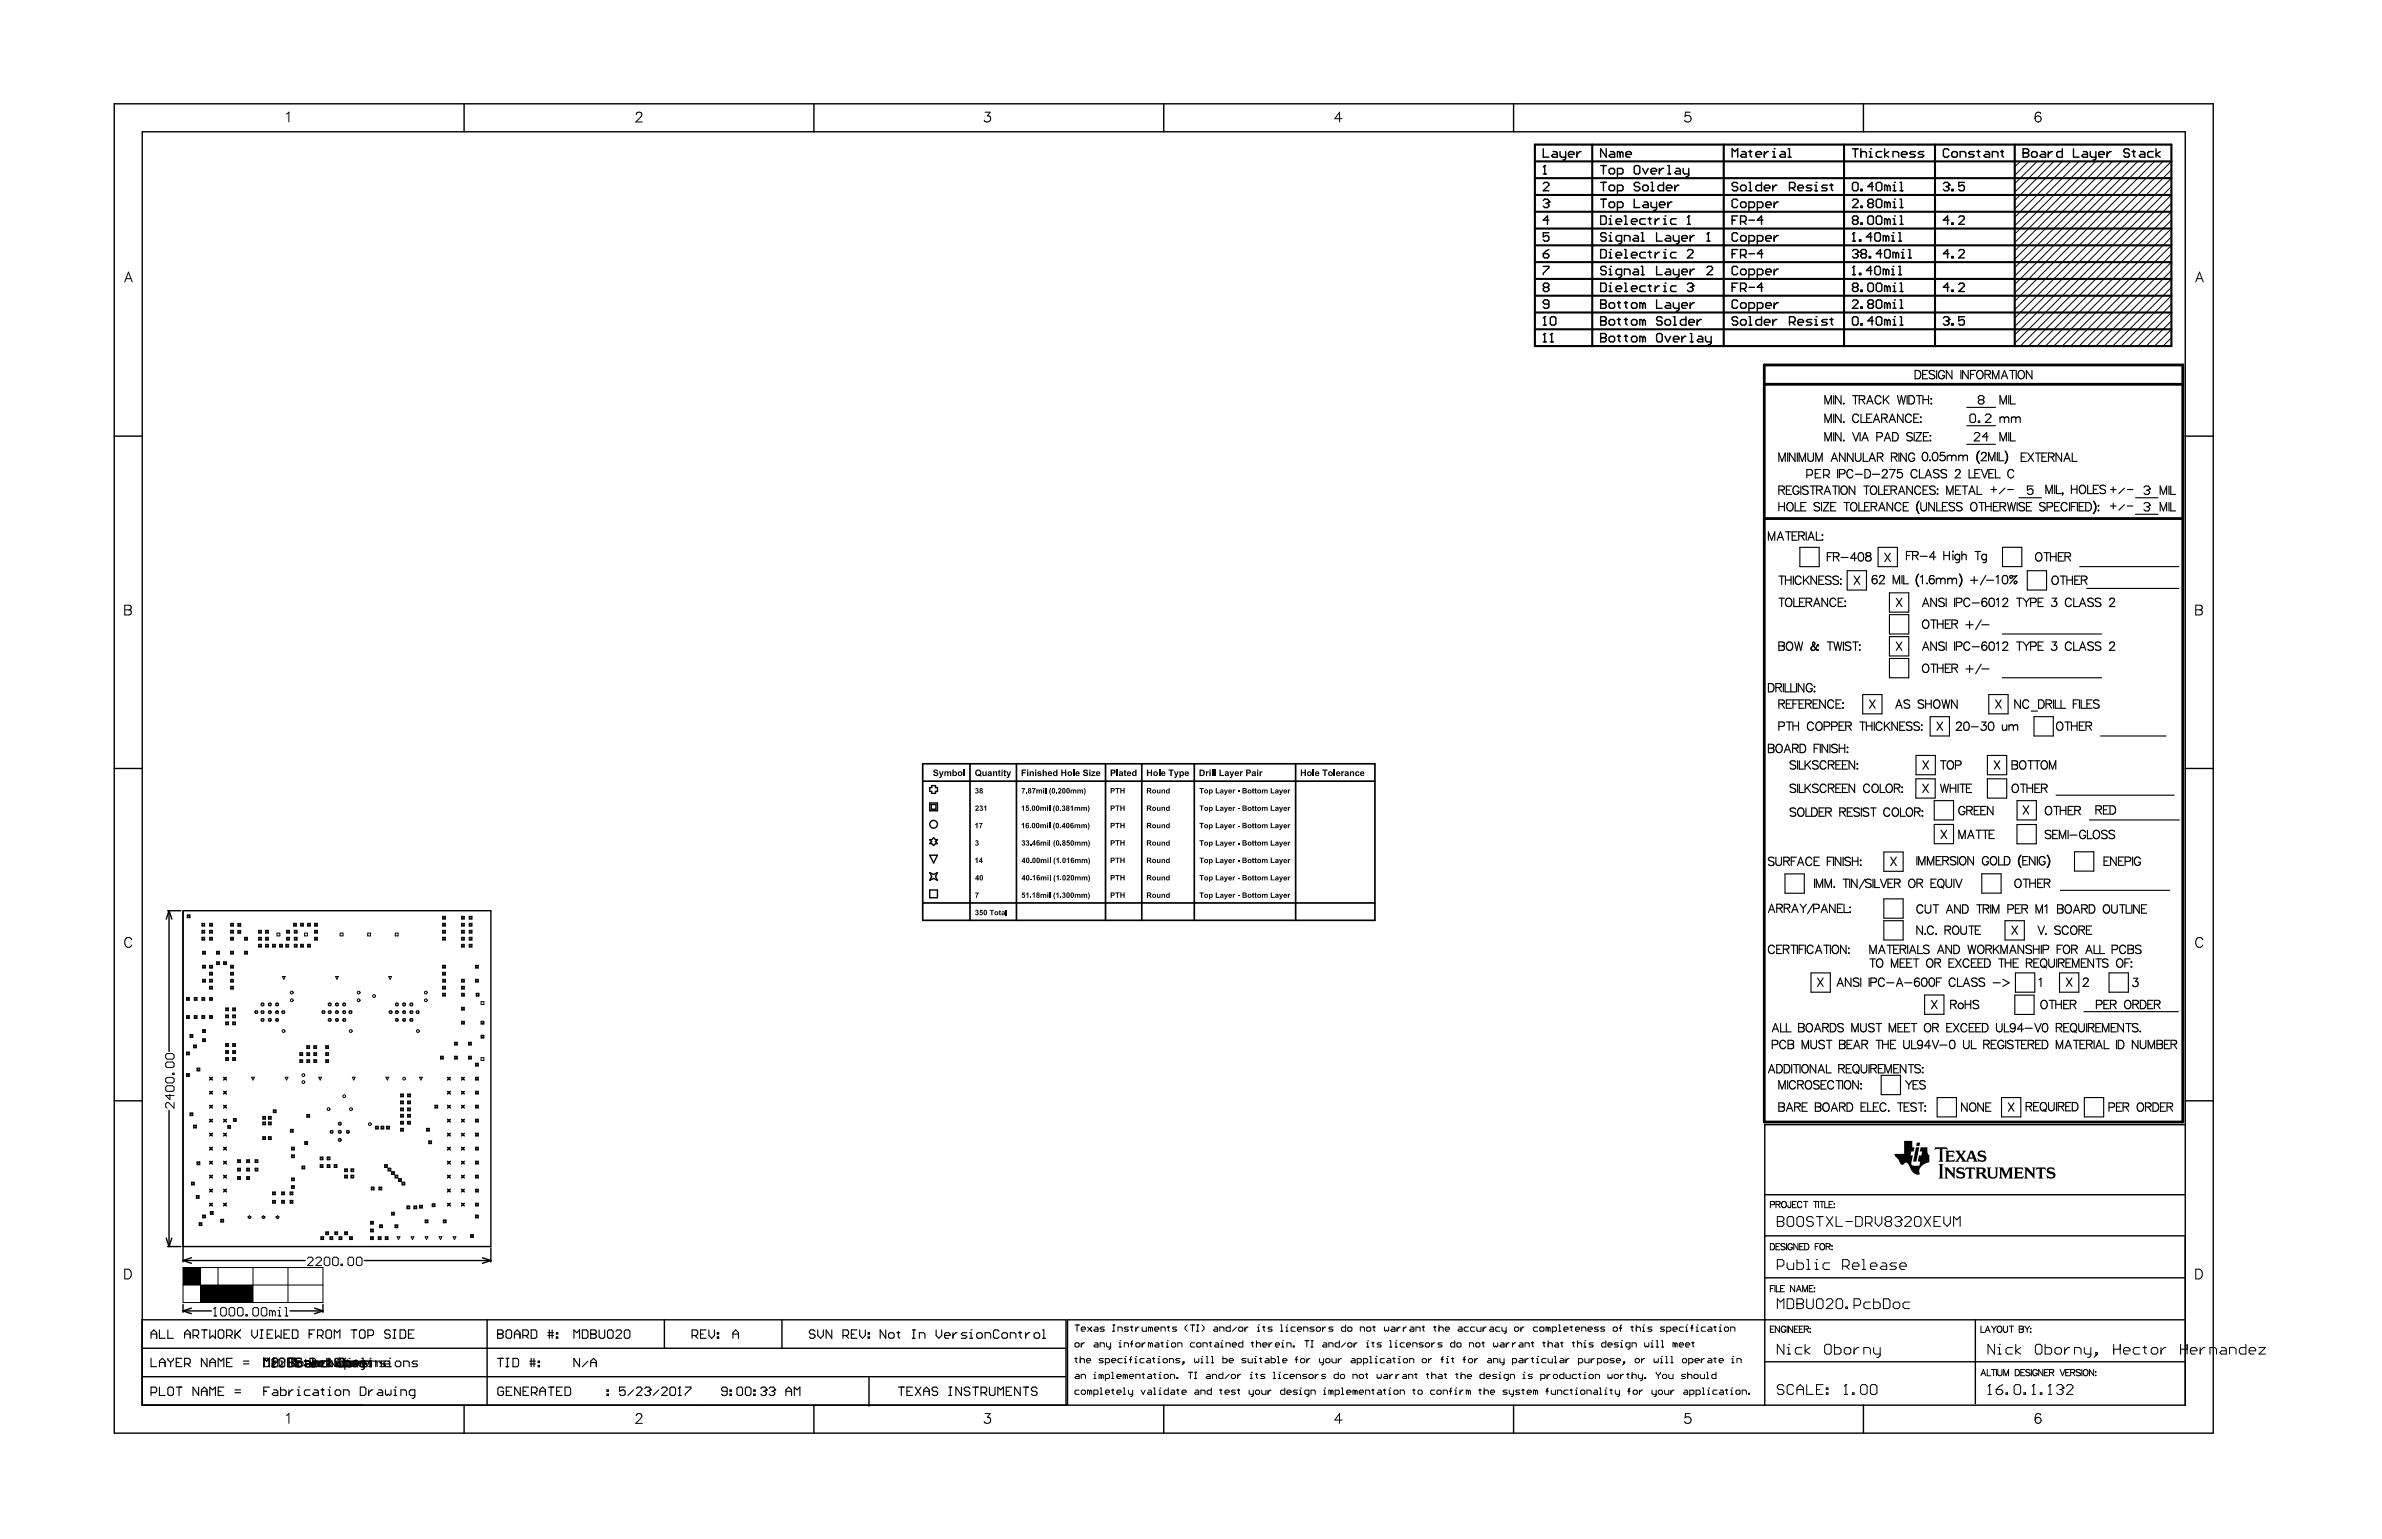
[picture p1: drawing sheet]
<svg xmlns="http://www.w3.org/2000/svg" width="432mm" height="279mm" viewBox="0 0 432 279" stroke-linecap="round" stroke-linejoin="round" font-family="sans-serif">
<g fill="none" stroke="#000" stroke-width=".18">
<path d="M51.9 20.7l.5-.4v1.8M115.3 20.8l.1-.3 .3-.2h.3l.3 .2a.55 .55 0 0 1-.2 .8l-.8 .8h1.1M178.6 20.3h.9l-.5 .7a.59 .59 0 0 1 .5 .8 .59 .59 0 0 1-.9 .2l-.2-.2M243.3 21.5h-1.3l.8-1.2v1.8M306.4 20.3h-.9v.8a.63 .63 0 0 1 .9 0 .63 .63 0 0 1-.1 .9 .63 .63 0 0 1-.9-.2M366.2 29.3l-1 1M367.8 29.3l-2.6 2.5M369.3 29.3l-4.1 4M369.9 20.6a.52 .52 0 0 0-.7-.2l-.2 .3-.1 .8M370.8 29.3l-5.6 5.5M372.3 29.3l-7.1 7.1M373.8 29.3l-8.6 8.6"/>
<path d="M375.4 29.3l-10.2 10.1M376.9 29.3l-11.7 11.6M378.4 29.3l-13.2 13.1M379.9 29.3l-14.7 14.7M381.4 29.3l-16.2 16.2M383 29.3l-17.8 17.7M384.5 29.3l-19.3 19.2M386 29.3l-20.8 20.8M387.5 29.3l-22.3 22.3M389.1 29.3l-23.9 23.8M390.6 29.3l-25.4 25.3M392.1 29.3l-26.9 26.8"/>
<path d="M393.6 29.3l-28.4 28.4M393.6 32.3l-28.4 28.4M393.6 39.9l-22.8 22.9M393.6 33.8l-28.4 28.4M393.6 35.3l-27.4 27.5M393.6 30.8l-28.4 28.4M393.6 38.4l-24.3 24.4M393.6 36.9l-25.8 25.9M22.6 51.1l.7-1.8 .7 1.8M22.9 50.5h.8M393.6 58.2l-4.5 4.6M393.6 52.1l-10.6 10.7"/>
<path d="M393.6 46l-16.7 16.8M393.6 44.5l-18.2 18.3M393.6 43l-19.8 19.8M393.6 41.4l-21.3 21.4M393.6 50.6l-12.2 12.2M393.6 49.1l-13.7 13.7M393.6 47.5l-15.2 15.3M393.6 56.7l-6.1 6.1M393.6 55.1l-7.6 7.7M393.6 53.6l-9.1 9.2M393.6 59.7l-3 3.1M398 51.1l.7-1.8 .7 1.8"/>
<path d="M398.3 50.5h.8M393.6 61.2l-1.5 1.6M22.6 109.7h.8l.3 .2 .1 .3-.2 .3-.2 .1a.47 .47 0 0 1 .4 .4 .47 .47 0 0 1-.4 .5h-.8zM22.6 110.6h.8M398 109.7h.8l.3 .2 .1 .3-.1 .3-.3 .1a.47 .47 0 0 1 .4 .4 .47 .47 0 0 1-.4 .5h-.8zM398 110.6h.8M23.9 170.4a.65 .65 0 0 0-.8-.4 .65 .65 0 0 0-.5 .7 .78 .78 0 0 0 .2 .8 .78 .78 0 0 0 .8 .2l.3-.4M33.9 165.9h.5v.5h-.5zM34 166h.3v.3h-.3zM36.6 167.4h.5v.5h-.5zM36.6 168.7h.5v.5h-.5zM36.6 169.9h.5v.6h-.5z"/>
<path d="M36.7 167.5h.3v.3h-.3zM36.7 168.8h.3v.3h-.3zM36.7 170.1h.3v.3h-.3zM36.7 172.5h.5v.5h-.5zM36.7 175h.5v.5h-.5zM36.7 177.6h.5v.5h-.5zM36.8 172.6h.3v.3h-.3zM36.8 175.1h.3v.3h-.3zM36.8 177.7h.3v.3h-.3zM38 177.6h.5v.5h-.5zM38 175h.5v.5h-.5zM38 169.9h.5v.6h-.5z"/>
<path d="M38 167.4h.5v.5h-.5zM38 168.7h.5v.5h-.5zM38 176.3h.5v.5h-.5zM38 178.8h.5v.5h-.5zM38.1 177.7h.3v.3h-.3zM38.1 175.1h.3v.3h-.3zM38.1 170.1h.3v.3h-.3zM38.1 167.5h.3v.3h-.3zM38.1 168.8h.3v.3h-.3zM38.1 176.4h.3v.3h-.3zM38.1 178.9h.3v.3h-.3zM39.3 172.5h.5v.5h-.5z"/>
<path d="M39.3 174.4h.5v.5h-.5zM39.4 172.6h.3v.3h-.3zM39.4 174.5h.3v.3h-.3zM40.5 174.4h.5v.5h-.5zM40.6 174.5h.3v.3h-.3zM41.8 177.6h.5v.5h-.5zM41.8 175h.5v.5h-.5zM41.8 172.5h.5v.5h-.5zM41.8 169.9h.5v.6h-.5zM41.8 167.4h.5v.5h-.5zM41.8 168.7h.5v.5h-.5zM41.8 178.8h.5v.5h-.5z"/>
<path d="M41.8 176.3h.5v.5h-.5zM41.9 177.7h.3v.3h-.3zM41.9 175.1h.3v.3h-.3zM41.9 172.6h.3v.3h-.3zM41.9 170.1h.3v.3h-.3zM41.9 167.5h.3v.3h-.3zM41.9 168.8h.3v.3h-.3zM41.9 178.9h.3v.3h-.3zM41.9 176.4h.3v.3h-.3zM43.1 168.7h.5v.5h-.5zM43.1 167.4h.5v.5h-.5zM43.2 167.5h.3v.3h-.3z"/>
<path d="M43.2 168.8h.3v.3h-.3zM44.3 172.5h.5v.5h-.5zM44.3 169.9h.5v.6h-.5zM44.4 172.6h.3v.3h-.3zM44.4 170.1h.3v.3h-.3zM46.9 168.7h.5v.5h-.5zM46.9 169.9h.5v.6h-.5zM46.9 171.2h.5v.5h-.5zM47 170.1h.3v.3h-.3zM47 168.8h.3v.3h-.3zM47 171.3h.3v.3h-.3zM48.1 169.9h.6v.6h-.6z"/>
<path d="M48.1 168.7h.6v.5h-.6zM48.1 171.2h.6v.5h-.6zM48.2 170.1h.4v.3h-.4zM48.2 168.8h.4v.3h-.4zM48.2 171.3h.4v.3h-.4zM49.4 171.2h.5v.5h-.5zM49.5 171.3h.3v.3h-.3zM50.2 169.2h.5v.5h-.5zM50.7 171.2h.5v.5h-.5zM50.8 171.3h.3v.3h-.3zM51.2 177.1h.5l-.3 .5zM51.8 171.2h.5v.5h-.5z"/>
<path d="M51.9 171.3h.3v.3h-.3zM52 168.7h.5v.5h-.5zM52 169.9h.5v.6h-.5zM52.1 170.1h.3v.3h-.3zM52.1 168.8h.3v.3h-.3zM53.2 167.4h.5v.5h-.5zM53.3 167.5h.3v.3h-.3zM53.3 169.9h.6v.6h-.6zM53.3 168.7h.6v.5h-.6zM53.3 171.2h.6v.5h-.6zM53.4 170.1h.4v.3h-.4zM53.4 168.8h.4v.3h-.4z"/>
<path d="M53.4 171.3h.4v.3h-.4zM54.5 167.4h.5v.5h-.5zM54.5 171.2h.5v.5h-.5zM54.6 167.5h.3v.3h-.3zM54.6 171.3h.3v.3h-.3zM55.2 169.2h.5v.5h-.5zM55.8 167.4h.5v.5h-.5zM55.8 171.2h.5v.5h-.5zM55.9 167.5h.3v.3h-.3zM55.9 171.3h.3v.3h-.3zM57 169.9h.5v.6h-.5zM57 167.4h.5v.5h-.5z"/>
<path d="M57 168.7h.5v.5h-.5zM57.1 170.1h.3v.3h-.3zM57.1 167.5h.3v.3h-.3zM57.1 168.8h.3v.3h-.3zM60.8 177.1h.5l-.2 .5zM61.7 169.2h.5v.5h-.5zM66.7 169.2h.5v.5h-.5zM70.5 177.1h.5l-.3 .5zM71.7 169.2h.5v.5h-.5zM80.2 175h.5v.5h-.5zM80.2 169.9h.5v.6h-.5zM80.2 167.4h.5v.5h-.5z"/>
<path d="M80.2 168.7h.5v.5h-.5zM80.2 178.8h.5v.5h-.5zM80.2 176.3h.5v.5h-.5zM80.2 166.1h.5v.6h-.5zM80.3 177.6h.5v.5h-.5zM80.3 175.1h.3v.3h-.3zM80.3 170.1h.3v.3h-.3zM80.3 167.5h.3v.3h-.3zM80.3 168.8h.3v.3h-.3zM80.3 178.9h.3v.3h-.3zM80.3 176.4h.3v.3h-.3zM80.3 166.2h.3v.3h-.3z"/>
<path d="M80.4 177.7h.3v.3h-.3zM83.7 177.6h.5v.5h-.5zM83.7 169.9h.5v.6h-.5zM83.7 167.4h.5v.5h-.5zM83.7 168.7h.5v.5h-.5zM83.7 178.8h.5v.5h-.5zM83.7 171.2h.5v.5h-.5zM83.7 166.1h.5v.6h-.5zM83.8 177.7h.3v.3h-.3zM83.8 170.1h.3v.3h-.3zM83.8 167.5h.3v.3h-.3zM83.8 168.8h.3v.3h-.3z"/>
<path d="M83.8 178.9h.3v.3h-.3zM83.8 171.3h.3v.3h-.3zM83.8 166.2h.3v.3h-.3zM85.1 169.9h.5v.6h-.5zM85.1 167.4h.5v.5h-.5zM85.1 168.7h.5v.5h-.5zM85.1 171.2h.5v.5h-.5zM85.1 166.1h.5v.6h-.5zM85.2 170.1h.3v.3h-.3zM85.2 167.5h.3v.3h-.3zM85.2 168.8h.3v.3h-.3zM85.2 171.3h.3v.3h-.3z"/>
<path d="M85.2 166.2h.3v.3h-.3zM86.2 177.6h.5v.5h-.5zM86.2 175h.5v.5h-.5zM86.3 177.7h.3v.3h-.3zM86.3 175.1h.3v.3h-.3zM399.3 170.4a.65 .65 0 0 0-.7-.4 .65 .65 0 0 0-.6 .7 .78 .78 0 0 0 .2 .8 .78 .78 0 0 0 .9 .2l.2-.4M30.3 191h1l.3 .3v.5l-.3 .2h-1l-.3-.2v-.5zM30.3 192.6h1l.3 .2v.5l-.3 .3h-1l-.3-.3v-.5zM30.3 195.3h1l.3 .3v.5l-.3 .3h-1l-.3-.3v-.5zM30.3 196.9h1l.3 .2v.5l-.3 .3h-1l-.3-.3v-.5zM30.8 198.4v1l-.8-.8h1.6M31.3 194.6h.3v.2h-.3z"/>
<path d="M31.6 199.9v1l-1.1-1h-.2l-.3 .3v.5l.3 .2M33.8 180.9h.5v.5h-.5zM33.8 184.2h.5v.5h-.5zM33.8 190.8h.5v.5h-.5zM33.8 194.7h.5v.5h-.5zM33.9 181h.3v.3h-.3zM33.9 184.3h.3v.3h-.3zM33.9 190.9h.3v.3h-.3zM33.9 194.8h.3v.3h-.3zM34.4 187.6h.6v.5h-.6zM34.5 187.7h.4v.3h-.4zM35.1 189.5h.5v.5h-.5z"/>
<path d="M35.2 189.6h.3v.3h-.3zM35.2 180.9h.5v.5h-.5zM35.2 184.2h.5v.5h-.5zM35.3 181h.3v.3h-.3zM35.3 184.3h.3v.3h-.3zM35.7 193.7h.5v.5h-.5zM35.8 193.8h.3v.3h-.3zM36.6 184.2h.5v.5h-.5zM36.6 180.9h.5v.5h-.5zM36.7 184.3h.3v.3h-.3zM36.7 181h.3v.3h-.3zM36.7 186.7h.5v.5h-.5z"/>
<path d="M36.7 188.4h.5v.5h-.5zM36.8 186.8h.3v.3h-.3zM36.8 188.5h.3v.3h-.3zM38 184.2h.5v.5h-.5zM38 180.9h.5v.5h-.5zM38 197.9l.3 .1 .2-.1-.1 .2 .1 .3-.2-.2-.3 .2 .1-.3zM38 195.3l.3 .1 .2-.1-.1 .3 .1 .2-.2-.1-.3 .1 .1-.2zM38.1 184.3h.3v.3h-.3zM38.1 181h.3v.3h-.3zM40.5 197.9l.3 .1 .2-.1-.1 .2 .1 .3-.2-.2-.3 .2 .2-.3zM40.5 195.3l.3 .1 .2-.1-.1 .3 .1 .2-.2-.1-.3 .1 .2-.2zM40.9 190.5h.5v.5h-.5z"/>
<path d="M40.9 191.8h.5v.5h-.5zM40.9 182.8h.5v.5h-.5zM40.9 184h.5v.5h-.5zM40.9 185.3h.5v.5h-.5zM40.9 189.2h.5v.5h-.5zM41 182.9h.3v.3h-.3zM41 184.1h.3v.3h-.3zM41 185.4h.3v.3h-.3zM41 189.3h.3v.3h-.3zM41 190.6h.3v.3h-.3zM41 191.9h.3v.3h-.3zM42.2 190.5h.5v.5h-.5z"/>
<path d="M42.2 191.8h.5v.5h-.5zM42.2 189.2h.5v.5h-.5zM42.2 184h.5v.5h-.5zM42.2 185.3h.5v.5h-.5zM42.2 182.8h.5v.5h-.5zM42.3 191.9h.3v.3h-.3zM42.3 190.6h.3v.3h-.3zM42.3 189.3h.3v.3h-.3zM42.3 184.1h.3v.3h-.3zM42.3 185.4h.3v.3h-.3zM42.3 182.9h.3v.3h-.3zM45.6 195.3h.5l-.2 .5z"/>
<path d="M46.3 183.3l.4 .1-.1 .4-.4-.2zM47.5 184.7l.3 .1-.1 .4-.4-.2zM47.5 183.3l.3 .1-.1 .4-.4-.2zM47.5 181.9l.3 .1-.1 .4-.4-.1zM48.8 184.7l.4 .1-.2 .4-.3-.2zM48.8 183.3l.4 .1-.2 .4-.3-.2zM48.8 181.9l.4 .1-.2 .4-.3-.1zM50.1 184.7l.4 .1-.1 .4-.4-.2zM50.1 183.3l.4 .1-.1 .4-.4-.2zM50.1 181.9l.4 .1-.1 .4-.4-.1zM51.2 183.3l.4 .1-.1 .4-.4-.2zM51.7 195.3h.5l-.2 .5z"/>
<path d="M54.4 192.1h.5v.6h-.5zM54.4 190.9h.5v.5h-.5zM54.5 192.3h.3v.3h-.3zM54.5 191h.3v.3h-.3zM55.6 189.6h.5v.5h-.5zM55.6 192.1h.5v.6h-.5zM55.6 190.9h.5v.5h-.5zM55.7 189.7h.3v.3h-.3zM55.7 192.3h.3v.3h-.3zM55.7 191h.3v.3h-.3zM56.9 189.6h.5v.5h-.5zM56.9 192.1h.5v.6h-.5z"/>
<path d="M56.9 190.9h.5v.5h-.5zM57 189.7h.3v.3h-.3zM57 192.3h.3v.3h-.3zM57 191h.3v.3h-.3zM57.8 195.3h.5l-.3 .5zM58.5 183.3l.4 .1-.1 .4-.4-.2zM59.1 192.1h.5v.6h-.5zM59.1 190.9h.5v.5h-.5zM59.1 189.6h.5v.5h-.5zM59.2 192.3h.3v.3h-.3zM59.2 191h.3v.3h-.3zM59.2 189.7h.3v.3h-.3z"/>
<path d="M59.6 184.7l.4 .1-.1 .4-.4-.2zM59.6 183.3l.4 .1-.1 .4-.4-.2zM59.6 181.9l.4 .1-.1 .4-.4-.1zM61 181.9l.3 .1-.1 .4-.4-.1zM61 183.3l.3 .1-.1 .4-.4-.2zM61 184.7l.3 .1-.1 .4-.4-.2zM62.3 184.7l.4 .1-.2 .4-.4-.2zM62.3 183.3l.4 .1-.2 .4-.4-.2zM62.3 181.9l.4 .1-.2 .4-.4-.1zM63.4 183.3l.4 .1-.1 .4-.4-.2zM63.9 195.3h.5l-.3 .5zM70 195.3h.5l-.3 .5z"/>
<path d="M70.7 183.3l.4 .1-.2 .4-.3-.2zM71.8 184.7l.4 .1-.1 .4-.4-.2zM71.8 183.3l.4 .1-.1 .4-.4-.2zM71.8 181.9l.4 .1-.1 .4-.4-.1zM72.6 198.4h.5v.5h-.5zM72.6 199.6h.5v.5h-.5zM72.7 198.5h.3v.3h-.3zM72.7 199.7h.3v.3h-.3zM73.1 184.7l.4 .1-.1 .4-.4-.2zM73.1 183.3l.4 .1-.1 .4-.4-.2zM73.1 181.9l.4 .1-.1 .4-.4-.1zM73.9 198.4h.5v.5h-.5z"/>
<path d="M73.9 199.6h.5v.5h-.5zM74 198.5h.3v.3h-.3zM74 199.7h.3v.3h-.3zM74.4 184.7l.4 .1-.1 .4-.4-.2zM74.4 183.3l.4 .1-.1 .4-.4-.2zM74.4 181.9l.4 .1-.1 .4-.4-.1zM75.6 183.3l.4 .1-.2 .4-.3-.2zM76 195.3h.6l-.3 .5zM79.9 191.5h.5v.5h-.5zM80 191.6h.3v.3h-.3zM80.2 180.1h.5v.5h-.5zM80.3 180.2h.3v.3h-.3z"/>
<path d="M81.1 197.9l.3 .1 .2-.1-.1 .2 .1 .3-.2-.2-.3 .2 .1-.3zM81.1 195.3l.3 .1 .2-.1-.1 .3 .1 .2-.2-.1-.3 .1 .1-.2zM82.4 189h.5v.5h-.5zM82.4 191.5h.5v.5h-.5zM82.5 191.6h.3v.3h-.3zM82.5 189.1h.3v.3h-.3zM83.7 185.2h.5v.5h-.5zM83.7 195.3l.2 .1 .3-.1-.2 .3 .2 .2-.3-.1-.2 .1 .1-.2zM83.7 197.9l.2 .1 .3-.1-.2 .2 .2 .3-.3-.2-.2 .2 .1-.3zM83.7 180.1h.5v.5h-.5zM83.7 182.6h.5v.5h-.5zM83.8 180.2h.3v.3h-.3z"/>
<path d="M83.8 182.7h.3v.3h-.3zM83.8 185.3h.3v.3h-.3zM84.9 189h.5v.5h-.5zM84.9 191.5h.5v.5h-.5zM85 191.6h.3v.3h-.3zM85 189.1h.3v.3h-.3zM86.2 197.9h.5v.5h-.5zM86.2 195.3h.5v.5h-.5zM86.2 192.8h.5v.5h-.5zM86.3 192.9h.3v.3h-.3zM86.3 195.4h.3v.3h-.3zM86.3 198h.3v.3h-.3z"/>
<path d="M86.3 180.1h.5v.5h-.5zM86.4 180.2h.3v.3h-.3zM87.2 191.8h.5v.5h-.5zM87.2 185.2h.5v.5h-.5zM87.2 187.7h.5v.5h-.5zM87.2 181.6h.5v.5h-.5zM87.3 185.3h.3v.3h-.3zM87.3 187.8h.3v.3h-.3zM34.4 201.8h.6v.5h-.6zM34.5 201.9h.4v.3h-.4zM34.7 214.4h.5v.5h-.5zM34.8 214.5h.3v.3h-.3z"/>
<path d="M35.1 204h.5v.5h-.5zM35.2 204.1h.3v.3h-.3zM35.6 216.8h.5v.5h-.5zM35.7 216.9h.3v.3h-.3zM35.7 210.7h.5v.5h-.5zM35.8 210.8h.3v.3h-.3zM38 218.2l.3 .1 .2-.1-.1 .2 .1 .3-.2-.2-.3 .2 .1-.3zM38 215.6l.3 .1 .2-.1-.1 .3 .1 .2-.2-.1-.3 .1 .1-.2zM38 213.1l.3 .1 .2-.1-.1 .2 .1 .3-.2-.1-.3 .1 .1-.3zM38 210.5l.3 .2 .2-.2-.1 .3 .1 .3-.2-.2-.3 .2 .1-.3zM38 208l.3 .1 .2-.1-.1 .3 .1 .2-.2-.1-.3 .1 .1-.2zM38 205.5l.3 .1 .2-.1-.1 .2 .1 .3-.2-.1-.3 .1 .1-.3z"/>
<path d="M38 202.9l.3 .2 .2-.2-.1 .3 .1 .2-.2-.1-.3 .1 .1-.2zM38 200.4l.3 .1 .2-.1-.1 .2 .1 .3-.2-.1-.3 .1 .1-.3zM38.1 219.7h.5v.5h-.5zM38.2 219.8h.3v.3h-.3zM40.5 213.1l.3 .1 .2-.1-.1 .2 .1 .3-.2-.1-.3 .1 .2-.3zM40.5 210.5l.3 .2 .2-.2-.1 .3 .1 .3-.2-.2-.3 .2 .2-.3zM40.5 218.2l.3 .1 .2-.1-.1 .2 .1 .3-.2-.2-.3 .2 .2-.3zM40.5 215.6l.3 .1 .2-.1-.1 .3 .1 .2-.2-.1-.3 .1 .2-.2zM40.5 202.9l.3 .2 .2-.2-.1 .3 .1 .2-.2-.1-.3 .1 .2-.2zM40.5 200.4l.3 .1 .2-.1-.1 .2 .1 .3-.2-.1-.3 .1 .2-.3zM40.5 208l.3 .1 .2-.1-.1 .3 .1 .2-.2-.1-.3 .1 .2-.2zM40.5 205.5l.3 .1 .2-.1-.1 .2 .1 .3-.2-.1-.3 .1 .2-.3z"/>
<path d="M41.3 204.1h.5v.5h-.5zM41.4 204.2h.3v.3h-.3zM42.3 202.8h.5v.5h-.5zM42.4 202.9h.3v.3h-.3zM43.1 210.3h.5v.5h-.5zM43.1 211.8h.5v.5h-.5zM43.1 213.3h.5v.5h-.5zM43.2 210.4h.3v.3h-.3zM43.2 211.9h.3v.3h-.3zM43.2 213.4h.3v.3h-.3zM44.7 213.3h.5v.5h-.5zM44.7 211.8h.5v.5h-.5z"/>
<path d="M44.7 210.3h.5v.5h-.5zM44.8 210.4h.3v.3h-.3zM44.8 211.9h.3v.3h-.3zM44.8 213.4h.3v.3h-.3zM46.2 211.8h.6v.5h-.6zM46.2 210.3h.6v.5h-.6zM46.3 211.9h.3v.3h-.3zM46.3 210.4h.3v.3h-.3zM47.6 202.4h.5v.5h-.5zM47.6 203.4h.5v.5h-.5zM47.6 206.1h.5v.5h-.5zM47.7 202.5h.3v.3h-.3z"/>
<path d="M47.7 203.5h.3v.3h-.3zM47.7 206.2h.3v.3h-.3zM48.7 206.1h.5v.5h-.5zM48.7 202.4h.5v.5h-.5zM48.7 203.4h.5v.5h-.5zM48.8 206.2h.3v.3h-.3zM48.8 203.5h.3v.3h-.3zM48.8 202.5h.3v.3h-.3zM49.4 216.1h.5v.5h-.5zM49.4 217.6h.5v.6h-.5zM49.5 216.2h.3v.3h-.3zM49.5 217.8h.3v.3h-.3z"/>
<path d="M49.5 201.2h.5v.5h-.5zM49.6 201.3h.3v.3h-.3zM51.1 216.1h.5v.5h-.5zM51.1 217.6h.5v.6h-.5zM51.2 216.2h.3v.3h-.3zM51.2 217.8h.3v.3h-.3zM52.6 216.1h.5v.5h-.5zM52.6 217.6h.5v.6h-.5zM52.6 204.8h.5v.5h-.5zM52.7 216.2h.3v.3h-.3zM52.7 217.8h.3v.3h-.3zM52.7 204.9h.3v.3h-.3z"/>
<path d="M52.8 208h.5v.5h-.5zM52.8 209.4h.5v.5h-.5zM52.8 213.6h.5v.5h-.5zM52.8 215h.5v.5h-.5zM52.9 208.1h.3v.3h-.3zM52.9 209.5h.3v.3h-.3zM52.9 213.7h.3v.3h-.3zM52.9 215.1h.3v.3h-.3zM54.7 211.4h.5v.5h-.5zM54.8 211.5h.3v.3h-.3zM55.2 207h.6v.5h-.6zM55.3 207.1h.4v.3h-.4z"/>
<path d="M55.6 202.1h.5v.5h-.5zM55.7 202.2h.3v.3h-.3zM58 209.8h.5v.5h-.5zM58 211.2h.5v.5h-.5zM58.1 209.9h.3v.3h-.3zM58.1 211.3h.3v.3h-.3zM59.3 209.8h.5v.5h-.5zM59.3 211.2h.5v.5h-.5zM59.4 209.9h.3v.3h-.3zM59.4 211.3h.3v.3h-.3zM60 205l.4 .1-.2 .4-.3-.2zM60.6 211.2h.5v.5h-.5z"/>
<path d="M60.7 211.3h.3v.3h-.3zM61.5 203.5l.3 .1-.1 .4-.4-.1zM61.5 205l.3 .1-.1 .4-.4-.2zM61.5 206.4l.3 .2-.1 .3-.4-.1zM62.5 213.1h.5v.5h-.5zM62.5 211.9h.5v.5h-.5zM62.6 212h.3v.3h-.3zM62.6 213.2h.3v.3h-.3zM62.9 205l.4 .1-.1 .4-.4-.2zM63.6 213.1h.5v.5h-.5zM63.6 211.9h.5v.5h-.5zM63.7 212h.3v.3h-.3z"/>
<path d="M63.7 213.2h.3v.3h-.3zM67.3 215.2h.5v.5h-.5zM67.4 215.3h.3v.3h-.3zM68.1 204.2h.5v.5h-.5zM68.2 204.3h.3v.3h-.3zM68.7 215.2h.5v.5h-.5zM68.8 215.3h.3v.3h-.3zM69.1 204.2h.5v.5h-.5zM69.2 204.3h.3v.3h-.3zM69.7 211.2h.5v.5h-.5zM69.8 211.3h.3v.3h-.3zM70.1 204.2h.5v.5h-.5z"/>
<path d="M70.2 204.3h.3v.3h-.3zM70.3 211.8h.5v.5h-.5zM70.4 211.9h.3v.3h-.3zM71 219.8h.5v.5h-.5zM71 212.4h.5v.6h-.5zM71.1 219.9h.3v.3h-.3zM71.1 212.5h.3v.4h-.3zM71.6 213.1h.5v.5h-.5zM71.7 213.2h.3v.3h-.3zM72.2 213.7h.6v.5h-.6zM72.3 213.8h.3v.3h-.3zM72.6 204.6h.5v.5h-.5z"/>
<path d="M72.6 203.3h.5v.5h-.5zM72.6 202h.5v.6h-.5zM72.6 200.9h.5v.5h-.5zM72.7 203.4h.3v.3h-.3zM72.7 202.1h.3v.4h-.3zM72.7 204.7h.3v.3h-.3zM72.7 201h.3v.3h-.3zM72.9 214.4h.5v.5h-.5zM73 214.5h.3v.3h-.3zM73.8 218.7h.5v.5h-.5zM73.9 218.8h.3v.3h-.3zM73.9 203.3h.5v.5h-.5z"/>
<path d="M73.9 202h.5v.6h-.5zM73.9 200.9h.5v.5h-.5zM74 203.4h.3v.3h-.3zM74 202.1h.3v.4h-.3zM74 201h.3v.3h-.3zM75 218.7h.5v.5h-.5zM75.1 218.8h.3v.3h-.3zM76 218.5h.6v.5h-.6zM76.2 218.6h.3v.3h-.3zM77.3 204.6h.5v.5h-.5zM77.4 204.7h.3v.3h-.3zM77.7 206.9h.5v.5h-.5z"/>
<path d="M77.8 207h.3v.3h-.3zM78.3 218.3h.5v.5h-.5zM78.4 218.4h.3v.3h-.3zM78.8 200.4h.5v.5h-.5zM78.9 200.5h.3v.3h-.3zM81.1 218.2l.3 .1 .2-.1-.1 .2 .1 .3-.2-.2-.3 .2 .1-.3zM81.1 215.6l.3 .1 .2-.1-.1 .3 .1 .2-.2-.1-.3 .1 .1-.2zM81.1 213.1l.3 .1 .2-.1-.1 .2 .1 .3-.2-.1-.3 .1 .1-.3zM81.1 210.5l.3 .2 .2-.2-.1 .3 .1 .3-.2-.2-.3 .2 .1-.3zM81.1 208l.3 .1 .2-.1-.1 .3 .1 .2-.2-.1-.3 .1 .1-.2zM81.1 205.5l.3 .1 .2-.1-.1 .2 .1 .3-.2-.1-.3 .1 .1-.3zM81.1 202.9l.3 .2 .2-.2-.1 .3 .1 .2-.2-.1-.3 .1 .1-.2z"/>
<path d="M81.1 200.4l.3 .1 .2-.1-.1 .2 .1 .3-.2-.1-.3 .1 .1-.3zM83.7 218.2l.2 .1 .3-.1-.2 .2 .2 .3-.3-.2-.2 .2 .1-.3zM83.7 213.1l.2 .1 .3-.1-.2 .2 .2 .3-.3-.1-.2 .1 .1-.3zM83.7 210.5l.2 .2 .3-.2-.2 .3 .2 .3-.3-.2-.2 .2 .1-.3zM83.7 208l.2 .1 .3-.1-.2 .3 .2 .2-.3-.1-.2 .1 .1-.2zM83.7 205.5l.2 .1 .3-.1-.2 .2 .2 .3-.3-.1-.2 .1 .1-.3zM83.7 215.6l.2 .1 .3-.1-.2 .3 .2 .2-.3-.1-.2 .1 .1-.2zM83.7 202.9l.2 .2 .3-.2-.2 .3 .2 .2-.3-.1-.2 .1 .1-.2zM83.7 200.4l.2 .1 .3-.1-.2 .2 .2 .3-.3-.1-.2 .1 .1-.3zM86.2 218.2h.5v.5h-.5zM86.2 215.6h.5v.5h-.5zM86.2 202.9h.5v.5h-.5z"/>
<path d="M86.2 213.1h.5v.5h-.5zM86.2 208h.5v.5h-.5zM86.2 205.5h.5v.5h-.5zM86.2 200.4h.5v.5h-.5zM86.2 210.5h.5v.6h-.5zM86.3 208.1h.3v.3h-.3zM86.3 213.2h.3v.3h-.3zM86.3 200.5h.3v.3h-.3zM86.3 203h.3v.3h-.3zM86.3 205.6h.3v.3h-.3zM86.3 210.6h.3v.4h-.3zM86.3 215.7h.3v.3h-.3z"/>
<path d="M86.3 218.3h.3v.3h-.3zM320.9 218.4h.7v-.5l-.7-.1v1.2M321.9 218.4l.7-.1v-.4l-.7-.1v1.2M322.3 218.4l.4 .6M323.2 217.9a.53 .53 0 0 1 .6 .5 .53 .53 0 0 1-.6 .5l-.2-.4zM324.6 217.8v1.1h-.4l-.1-.3M324.9 218.4h.5M325.6 217.8h-.7v1.2h.7M326.6 218.1a.42 .42 0 0 0-.4-.3 .42 .42 0 0 0-.4 .5v.2a.42 .42 0 0 0 .4 .5 .42 .42 0 0 0 .4-.3M327 217.8h.7M327.3 217.8v1.2M328.8 217.8h.7"/>
<path d="M329.1 217.8v1.2M329.7 217.8v1.2M329.9 217.8h.8M330.3 217.8v1.2M330.8 217.8v1.2h.6M331.6 218.4h.4M332.3 217.8h-.7v1.2h.7M332.5 218.2v.1zM332.5 218.9v.1zM22.6 230.1h.6a.95 .95 0 0 1 .6 .9 .95 .95 0 0 1-.6 .9h-.6zM33.2 229.8h25.3v6.4h-25.3zM33.2 233h25.3"/>
<path d="M36.1 221.7h.5v.5h-.5zM36.2 221.8h.3v.3h-.3zM36.4 229.8v6.4M36.7 220.3h.5v.5h-.5zM36.8 220.4h.3v.3h-.3zM38.7 238.6h.5M39 237.1h.1M39 237.1v1.5M39 237.1l-.3 .2M39.5 229.8v6.4M40 221.1h.5v.5h-.5zM40.1 221.2h.3v.3h-.3z"/>
<path d="M40.3 237.1h.5l.2 .2v1.1l-.2 .2h-.5l-.3-.2v-1.1zM41.8 237.1h.5l.2 .2v1.1l-.2 .2h-.5l-.3-.2v-1.1zM43.3 237.1h.5l.3 .2v1.1l-.3 .2h-.5l-.3-.2v-1.1zM44.6 238.4h.2v.2h-.2zM45 220.6l.2-.2 .3 .2-.1 .1 .1 .1-.3 .1-.2-.1 .1-.1zM45.9 229.8v6.4M46.1 237.1h.5l.3 .2v1.1l-.3 .2h-.5l-.3-.2v-1.1zM47.5 220.6l.3-.2 .2 .2-.1 .1 .1 .1-.2 .1-.3-.1 .1-.1zM47.6 237.1h.5l.3 .2v1.1l-.3 .2h-.5l-.2-.2v-1.1zM49.4 237.8l-.3-.2h-.2v1M49.4 237.8v.8M49.4 237.8l.2-.2 .3 .2v.8"/>
<path d="M50 220.6l.3-.2 .3 .2-.2 .1 .2 .1-.3 .1-.3-.1 .2-.1zM50.4 238.6h.5M50.4 237.6h.3v1M50.7 237.1h.1M51.7 238.6h.5M51.7 237.1h.2v1.5M52.2 229.8v6.4M55.7 228.2l.3-.3h.5l.2 .3v.3l-1 1h1M57.3 228.2l.2-.3h.5l.3 .3v.3l-1 1h1M58.2 224.2h.5v.6h-.5zM58.3 224.3h.3v.4h-.3zM59 227.9h.5l.3 .3v1l-.3 .3h-.5l-.2-.3v-1z"/>
<path d="M59.1 223.4h.5v.5h-.5zM59.2 223.5h.3v.3h-.3zM59.8 224.2h.5v.6h-.5zM59.9 224.3h.3v.4h-.3zM60.5 227.9h.6l.2 .3v1l-.2 .3h-.6l-.2-.3v-1zM60.7 223.4h.5v.5h-.5zM60.8 223.5h.3v.3h-.3zM61.5 224.2h.5v.6h-.5zM61.6 224.3h.3v.4h-.3zM61.8 229.2h.3v.3h-.3zM62.5 223.4h.5v.5h-.5zM62.6 223.5h.3v.3h-.3z"/>
<path d="M63.3 227.9h.5l.3 .3v1l-.3 .3h-.5l-.2-.3v-1zM63.4 224.2h.5v.6h-.5zM63.5 224.3h.3v.4h-.3zM64.9 227.9h.5l.2 .3v1l-.2 .3h-.5l-.3-.3v-1zM67.2 221.5h.5v.5h-.5zM67.2 222.8h.5v.6h-.5zM67.2 224.2h.5v.6h-.5zM67.3 221.6h.3v.3h-.3zM67.3 224.3h.3v.4h-.3zM67.3 223h.3v.3h-.3zM68.6 224.2h.5v.6h-.5zM68.7 224.3h.3v.4h-.3z"/>
<path d="M68.8 222.1h.5v.5h-.5zM68.9 222.2h.3v.3h-.3zM69.8 224.2h.5v.6h-.5zM69.9 224.3h.3v.4h-.3zM71.6 222.1h.5v.5h-.5zM71.7 222.2h.3v.3h-.3zM72 224.2h.5l-.3 .6zM74.5 224.2h.5l-.2 .6zM77.1 221.2h.5v.5h-.5zM77.1 224.2h.5l-.3 .6zM77.2 221.3h.3v.3h-.3zM79.6 224.2h.5l-.2 .6z"/>
<path d="M80.4 221.2h.5v.5h-.5zM80.5 221.3h.3v.3h-.3zM82.1 224.2h.5l-.2 .6zM85.3 223.9h.5v.5h-.5zM85.4 224h.3v.3h-.3zM86.2 220.3h.5v.5h-.5zM86.3 220.4h.3v.3h-.3zM320.9 225.5h.4a.61 .61 0 0 1 .4 .5 .61 .61 0 0 1-.4 .6h-.4zM320.9 233.6h.5M321.6 233.1h-.7v1.1M321.8 233.1v1.1M321.9 226h.5"/>
<path d="M322 233.1v1.1h.7M322.2 221.5h.1M322.2 229.6h.9l.3-.3v-.6l-.3-.3h-.9v1.8M322.2 220.6h.9l.3 .3v.3l-.3 .3 .3 .3v.3l-.3 .3h-.9zM322.2 237.3v-1.8l.6 .6 .6-.6v1.8M322.2 221.5h.9M322.6 225.5h-.7v1.1h.7M322.8 233.6h.4M323.5 233.1h-.7v1.1h.7M323.6 225.6l-.3-.1-.5 .1 .1 .3 .6 .3 .1 .3-.3 .1-.5-.1M323.9 225.5v1.1M324 229v.9l.3 .3h.9v-1.2"/>
<path d="M324 235.5h.9l.3 .3v1.2l-.3 .3h-.9zM324.3 220.6h.6l.3 .3v1.2l-.3 .3h-.6l-.3-.3v-1.2zM324.9 225.7a.42 .42 0 0 0-.5-.2 .42 .42 0 0 0-.3 .4v.3a.41 .41 0 0 0 .4 .4 .41 .41 0 0 0 .4-.4h-.3M325.3 233.1v1.1l-.7-1.1v1.1M325.6 234.2l.5-1.1 .4 1.1M325.7 236.4h.1M325.7 235.5h.9l.3 .3v.3l-.3 .3 .3 .3v.3l-.3 .3h-.9zM325.7 220.9l.3-.3h.6l.3 .3v1.2l-.3 .3h-.6l-.3-.3zM325.7 228.4v1.8h.9l.3-.3v-.6l-.3-.3h-.9M325.7 236.4h.9M325.8 233.8h.6M325.9 225.5v1.1l-.7-1.1v1.1"/>
<path d="M326.2 226h.5M326.8 234.2v-1.1l.4 1.1 .5-1.1v1.1M327 225.5h-.8v1.1h.8M327.1 225.5h.4a.61 .61 0 0 1 .4 .5 .61 .61 0 0 1-.4 .6h-.4zM327.5 235.5v1.5l.3 .3h.6l.3-.3v-1.5M327.5 228.4h.3v1.8M327.5 230.2h.6M328 233.6h.4M328.7 233.1h-.7v1.1h.7M328.7 220.9l-.3-.3h-.6l-.3 .3v.3l.3 .3h.6l.3 .3v.3l-.3 .3h-.6l-.3-.3M328.9 233.5h.1zM328.9 234.1v.1z"/>
<path d="M329 229h.3v1.2M329 230.2h.6M329.1 226h.4M329.3 228.4h.1M329.3 220.6h1.2M329.6 235.5h.6l.3 .3v1.2l-.3 .3h-.6l-.3-.3v-1.2zM329.8 225.5h-.7v1.1M329.9 220.6v1.8M330 225.6l.1-.1a.53 .53 0 0 1 .7 .5 .53 .53 0 0 1-.7 .6l-.2-.4zM331 226h.7v-.4l-.7-.1v1.1M331.1 235.8l.3-.3h.6l.3 .3v.3l-1.2 1.2h1.2M331.1 220.6l1.2 1.8"/>
<path d="M331.4 226l.4 .6M331.7 229h-.9l-.3 .3v.6l.3 .3h.9M332 225.9h.2zM332 226.6h.2zM332.3 220.6l-1.2 1.8M332.8 220.6v1.8h1.2M333.1 235.5h.6l.3 .3v1.2l-.3 .3h-.6l-.3-.3v-1.2zM334 229.6h.9l.3-.3v-.6l-.3-.3h-.9v1.8M334.6 237h.3v.3h-.3zM334.6 229.6l.6 .6M334.6 221.5h1.2M335.8 229.6h1.2v-.3l-.3-.3h-.6l-.3 .3v.6l.3 .3h.6"/>
<path d="M336.1 236.7h.9l.3-.3v-.6l-.3-.3h-.9v1.8M336.4 220.6h.9l.3 .3v1.2l-.3 .3h-.9zM337.6 228.4h.3v1.8M337.6 230.2h.6M338.2 221.8h.9l.3-.3v-.6l-.3-.3h-.9v1.8M338.8 221.8l.6 .6M339.1 229.6h1.1v-.3l-.3-.3h-.5l-.3 .3v.6l.3 .3h.5M339.1 236.1h-.9l-.3 .3v.6l.3 .3h.9M339.6 235.5v1.8h.9l.3-.3v-.6l-.3-.3h-.9M339.9 220.6v1.2l.6 .6 .6-.6v-1.2M341.1 229h.6l.3 .3v.9h-.9l-.3-.3 .3-.3h.9M341.4 235.5h.9l.3 .3v1.2l-.3 .3h-.9z"/>
<path d="M342 221.5l-.3 .3v.3l.3 .3h.6l.3-.3v-.3l-.3-.3M342 221.5h.6M342 221.5l-.3-.3v-.3l.3-.3h.6l.3 .3v.3l-.3 .3M343.5 236.1h.6l.3 .3v.6l-.3 .3h-.6l-.3-.3v-.6zM343.5 220.9l.3-.3h.6l.3 .3v.3M343.8 229h-.9l-.3 .3 .3 .3h.6l.3 .3-.3 .3h-.9M344.1 221.5h.3M344.4 229.6h1.2v-.3l-.3-.3h-.6l-.3 .3v.6l.3 .3h.6M344.4 221.5l.3 .3v.3l-.3 .3h-.6l-.3-.3M344.7 221.2h.1M344.7 221.2l-.3 .3M345.3 220.9l.3-.3h.6l.3 .3v.3l-1.2 1.2h1.2"/>
<path d="M346.2 236.1h-.9l-.3 .3v.6l.3 .3h.9M347 220.9l.3-.3h.6l.3 .3v1.2l-.3 .3h-.6l-.3-.3zM348.8 220.6l1.2 1.8M350 220.6l-1.2 1.8M350.6 221.5h.6M351.8 220.6h-1.2v1.8h1.2M352.4 220.6v1.2l.6 .6 .6-.6v-1.2M354.1 222.4v-1.8l.6 .6 .6-.6v1.8M398 230.1h.6a.95 .95 0 0 1 .6 .9 .95 .95 0 0 1-.6 .9h-.6zM51.9 256.6l.5-.3v1.8M115.3 256.7l.1-.2 .3-.2h.3l.3 .2a.55 .55 0 0 1-.2 .7l-.8 .9h1.1M178.6 256.3h.9l-.5 .7a.59 .59 0 0 1 .5 .8 .59 .59 0 0 1-.9 .2l-.2-.3"/>
<path d="M194.9 240.2h.7M194.9 246.3h.3M195.1 249.2h.3l.2 .2v.6h-.5l-.2-.2 .2-.2h.5M195.1 243.5h.3l.2 .2v.3l-.2 .2h-.3l-.2-.2v-.3zM195.1 246.1v.8l.1 .2M195.2 240.2v1.2M195.6 252.1h-.5l-.2 .1v.4l.2 .2h.5M195.8 246.5l.2-.2h.4l.2 .2v.6M195.8 246v1.1M196 241h.8l-.2-.4h-.4l-.2 .2v.4l.2 .2h.4M196 250v-.8h.6l.2 .2v.6M196 243.5v.7"/>
<path d="M196.2 252.1h.4l.2 .1v.4l-.2 .2h-.4l-.2-.2v-.4zM196.6 243.5h-.2l-.4 .4M197 246.7h.7l-.2-.4h-.4l-.1 .2v.4l.1 .2h.4M197.1 240.6l.8 .8M197.5 252.2l-.4-.1v.7M197.5 252.2v.6M197.5 252.2l.2-.1 .2 .1v.6M197.9 240.6l-.8 .8M198.3 252.8h.6l.1-.2v-.4l-.1-.1h-.6v1.1M198.3 249.2h.2v.8M198.3 250h.4M198.5 248.8h.1"/>
<path d="M198.5 240.6h.4l.1 .2v.6h-.5l-.2-.2 .2-.2h.5M198.5 243.5h.4l.1 .2v.5h-.5l-.2-.2 .2-.1h.5M199.4 252.8h.4M199.4 251.7h.2v1.1M199.4 244.2v-.7h.6l.2 .2v.5M199.6 249.4l-.4-.2v.8M199.6 249.4v.6M199.6 249.4l.2-.2 .2 .2v.6M200 246.3h-.6l-.2 .2 .2 .2h.4l.2 .2-.2 .2h-.6M200.2 240.6h-.6l-.2 .2 .2 .2h.4l.2 .2-.2 .2h-.6M200.4 252.4h.7l-.1-.3h-.4l-.2 .1v.4l.2 .2h.4M200.4 250h.6l.1-.2v-.4l-.1-.2h-.6v1.1"/>
<path d="M200.4 247.1h.6l.1-.2v-.4l-.1-.2h-.6v1.2M200.6 243.5v.5l.2 .2h.5M201.3 243.5v.9l-.3 .2M201.5 250h.4M201.5 248.8h.2v1.2M201.5 252.1h.4M201.5 246.7h.8l-.2-.4h-.4l-.2 .2v.4l.2 .2h.4M201.7 251.9v.7l.2 .2M201.7 240.2h.4M201.7 241.4h.4M201.9 240.2v1.2M202.5 252.4h.7l-.2-.3h-.3l-.2 .1v.4l.2 .2h.3"/>
<path d="M202.5 249.6h.7l-.2-.4h-.3l-.2 .2v.4l.2 .2h.3M202.7 241.4v-.8h.5l.2 .2v.6M202.9 244.2h.3M202.9 243.5h.1v.7M203 243.1h.1M203.4 246.3h-.5l-.2 .2v.4l.2 .2h.5M203.6 252.8h.4M203.6 251.7h.2v1.1M203.8 246.3h.2v.8M203.8 244.2v-.7h.6l.2 .2v.5M203.8 247.1h.4M204 246h.1"/>
<path d="M204 249.4l.2-.2 .2 .2v.6M204 249.4l-.4-.2v.8M204 249.4v.6M204.6 252.1v.5l.2 .2h.5M204.6 240.6h-.6l-.2 .2 .2 .2h.4l.2 .2-.2 .2h-.6M204.8 249.6h.7l-.2-.4h-.4l-.1 .2v.4l.1 .2h.4M204.8 246.5h.3M204.9 240.6h.4M204.9 243.7h.4M205.1 240.4v.8l.2 .2M205.1 246l-.2 .1v1M205.3 252.1v.9l-.4 .2"/>
<path d="M205.3 243.1l-.2 .2v.9M205.7 246.3h.2v.8M205.7 247.1h.4M205.9 246h.1M205.9 250v-.8h.6l.2 .2v.6M205.9 240.6v.8M206.1 243.5h.4l.2 .2v.3l-.2 .2h-.4l-.2-.2v-.3zM206.5 240.6h-.2l-.4 .4M206.8 252.1l.4 .7 .4-.7M207 249.2h.4M207 240.6v.6l.2 .2h.6v-.8M207 243.5v.7"/>
<path d="M207.2 249v.8l.2 .2M207.4 246.3h-.6l-.1 .2v.4l.1 .2h.6M207.6 243.5h-.2l-.4 .4M208 246.3h.4l.2 .2v.6h-.6l-.2-.2 .2-.2h.6M208.2 252.1h.4l.1 .1v.6h-.5l-.2-.2 .2-.2h.5M208.2 249.2h.4l.1 .2v.6h-.5l-.2-.2 .2-.2h.5M208.6 240.8l-.4-.2v.8M208.6 243.7l-.4-.2v.7M208.6 240.8v.6M208.6 243.7v.5M208.6 240.8l.1-.2 .2 .2v.6M208.6 243.7l.1-.2 .2 .2v.5"/>
<path d="M208.9 246.3h.4M209.1 252.8h.4M209.1 251.7h.2v1.1M209.1 249.2h.4M209.1 246.1v.8l.2 .2M209.3 241h.8l-.2-.4h-.4l-.2 .2v.4l.2 .2h.4M209.3 249v.8l.2 .2M209.5 243.5h.4l.2 .2v.5h-.6l-.2-.2 .2-.1h.6M209.9 246.3h.2v.8M209.9 247.1h.4M210.1 246h.1M210.1 252.8h.4"/>
<path d="M210.1 249.2h.2v.8M210.1 250h.4M210.1 252.1h.2v.7M210.3 248.8h.1M210.3 251.7h.1M210.5 241.4v-.8h.5l.2 .2v.6M210.5 243.5h.3M210.7 243.3v.7l.1 .2M211 246.3h.4l.2 .2v.4l-.2 .2h-.4l-.2-.2v-.4zM211.2 249.2h.4l.2 .2v.4l-.2 .2h-.4l-.2-.2v-.4zM211.4 244.2h.4M211.4 243.5h.2v.7"/>
<path d="M211.6 243.1h.1M211.6 240.6h.4M211.8 251.7v1.1h-.6l-.2-.2v-.4l.2-.1h.6M211.8 240.4v.8l.2 .2M212 247.1v-.8h.6l.1 .2v.6M212.2 250v-.8h.5l.2 .2v.6M212.4 252.1h.3l.2 .1v.6h-.5l-.2-.2 .2-.2h.5M212.6 243.5h.3l.2 .2v.3l-.2 .2h-.3l-.2-.2v-.3zM213.3 240.6h-.6l-.1 .2 .1 .2h.4l.2 .2-.2 .2h-.5M213.3 249.8h.2v.2h-.2zM213.3 252.1h.4M213.5 244.2v-.7h.6l.2 .2v.5"/>
<path d="M213.5 251.9v.7l.2 .2M213.9 246.3h-.6l-.2 .2 .2 .2h.4l.2 .2-.2 .2h-.6M214.3 252.4h.7l-.2-.3h-.3l-.2 .1v.4l.2 .2h.3M214.5 246.9h.1v.2h-.1zM214.6 247.1l-.3 .4M215.2 240.2l-.4 .4v.4l.4 .4M215.4 248.8h.8M215.8 248.8v1.2M215.8 240.2h.7M216.2 240.2v1.2M216.5 250h.4M216.5 248.8h.4"/>
<path d="M216.5 243.5h-.5l-.2 .2v.3l.2 .2h.5M216.5 246.3v.6l.2 .2 .2-.2 .2 .2 .2-.2v-.6M216.7 252.1h.4l.2 .1v.6h-.6l-.2-.2 .2-.2h.6M216.7 248.8v1.2M216.9 240.2h.4M216.9 241.4h.4M217.1 243.5h.4l.2 .2v.3l-.2 .2h-.4l-.2-.2v-.3zM217.1 240.2v1.2M217.7 252.8v-.7h.6l.1 .1v.6M217.7 246.3h.2v.8M217.7 247.1h.4M217.9 246h.1"/>
<path d="M217.9 240.2l.4 .4v.4l-.4 .4M218.1 244.2v-.7h.5l.2 .2v.5M218.6 246h.2v1.1M218.6 247.1h.4M218.8 249.2h.4l.2 .2v.6h-.6l-.2-.2 .2-.2h.6M219.2 243.5h.4M219.4 243.3v.7l.2 .2M219.6 251.7v1.1h-.6l-.2-.2v-.4l.2-.1h.6M219.6 246h.2v1.1M219.6 247.1h.4M219.8 250v-.8h.6l.1 .2v.6M220.2 240.6h.3l.2 .2v.6h-.5l-.2-.2 .2-.2h.5"/>
<path d="M220.4 243.5h.3l.2 .2v.5h-.5l-.2-.2 .2-.1h.5M221.1 252.1h.4M221.1 241.4v-.8h.6l.2 .2v.6M221.3 251.9v.7l.2 .2M221.3 244.2h.4M221.3 243.5h.2v.7M221.5 243.1h.1M221.7 248.8v1.2h-.6l-.2-.2v-.4l.2-.2h.6M221.7 246v1.1h.6l.1-.2v-.4l-.1-.2h-.6M222.1 252.4h.7l-.2-.3h-.3l-.2 .1v.4l.2 .2h.3M222.3 244.2v-.7h.5l.2 .2v.5M222.8 249.2l-.7 .8"/>
<path d="M222.8 246.7h.8l-.2-.4h-.4l-.2 .2v.4l.2 .2h.4M223 240.2v1.2h-.6l-.1-.2v-.4l.1-.2h.6M223.4 249.2h.4l.2 .2v.4l-.2 .2h-.4l-.2-.2v-.4zM223.4 243.9h.8l-.2-.4h-.4l-.2 .2v.3l.2 .2h.4M224 252.1h-.6l-.2 .1 .8 .4-.2 .2h-.6M224.2 240.6l-.8 .8M224.3 249.2v.8M224.3 252.1h.4M224.5 251.9v.7l.2 .2M224.7 240.6h.4l.2 .2v.4l-.2 .2h-.4l-.2-.2v-.4zM224.9 249.2h-.2l-.4 .4M225.3 243.1v1.1h-.6l-.2-.2v-.3l.2-.2h.6"/>
<path d="M225.7 240.6v.8M225.9 246.3h-.6l-.2 .2 .2 .2h.4l.2 .2-.2 .2h-.6M226.2 240.6h-.1l-.4 .4M226.2 246.3v.6l.2 .2h.6v-.8M226.4 252.1v.5l.2 .2h.6M226.6 249.2h.2v.8M226.6 250h.4M226.8 248.8h.1M226.8 243.5h.4M227 243.3v.7l.2 .2M227.2 252.1v.9l-.4 .2M227.4 246.3h.2v.8"/>
<path d="M227.4 247.1h.4M227.6 246h.1M227.6 249.2h.4M227.8 252.1h.3l.2 .1v.4l-.2 .2h-.3l-.2-.2v-.4zM227.8 243.1v1.1M227.8 249v.8l.2 .2M227.8 243.7l.2-.2h.3l.2 .2v.5M228 241.4h.3M228 240.6h.1v.8M228.1 240.2h.1M228.3 246.3h.4M228.5 246.1v.8l.2 .2"/>
<path d="M228.7 252.1v.5l.2 .2h.6v-.7M228.9 240.6h.4M228.9 243.9h.8l-.2-.4h-.4l-.2 .2v.3l.2 .2h.4M229.1 240.4v.8l.2 .2M229.3 249.2h-.6l-.2 .2 .2 .2h.4l.2 .2-.2 .2h-.6M229.5 246.3h.4l.1 .2v.6h-.5l-.2-.2 .2-.2h.5M229.9 252.1v.7M230 243.5v.7M230.4 252.1h-.2l-.3 .3M230.4 246v1.1h.6l.2-.2v-.4l-.2-.2h-.6M230.6 240.6h-.6l-.1 .2 .1 .2h.4l.2 .2-.2 .2h-.5M230.6 243.5h-.2l-.4 .4"/>
<path d="M230.8 250h.4M230.8 248.8h.2v1.2M231.2 243.9h.8l-.2-.4h-.4l-.2 .2v.3l.2 .2h.4M231.6 247.1h.4M231.6 246h.2v1.1M231.8 249.2h.2v.8M231.8 250h.3M232 248.8h.1M232.1 240.2h.2v1.2M232.1 241.4h.4M232.3 244.2h.4M232.3 243.5h.2v.7"/>
<path d="M232.5 243.1h.1M232.5 246.7h.8l-.2-.4h-.4l-.2 .2v.4l.2 .2h.4M232.9 251.7v1.1h-.6l-.2-.2v-.4l.2-.1h.6M233.1 240.6h.2v.8M233.1 241.4h.4M233.3 240.2h.1M233.3 252.4h.7l-.1-.3h-.4l-.2 .1v.4l.2 .2h.4M233.3 244.2v-.7h.6l.1 .2v.5M233.5 249.2h-.6l-.2 .2v.4l.2 .2h.6M233.9 249.6h.7l-.2-.4h-.4l-.1 .2v.4l.1 .2h.4M234.4 244h.2v.2h-.2zM234.8 240.6h-.6l-.2 .2v.4l.2 .2h.6"/>
<path d="M234.8 246.5h.4M235 250v-.8h.6l.2 .2v.6M235.2 252.1h-.6l-.2 .1 .8 .4-.2 .2h-.6M235.2 241h.7l-.1-.4h-.4l-.2 .2v.4l.2 .2h.4M235.2 246l-.2 .1v1M235.6 252.8h.3M235.6 252.1h.2v.7M235.8 251.7h.1M235.9 246.3h.4l.2 .2v.4l-.2 .2h-.4l-.1-.2v-.4zM236.3 241.4v-.8h.6l.2 .2v.6M236.5 243.1h.8M236.9 249.2h-.6l-.2 .2 .2 .2h.4l.2 .2-.2 .2h-.6"/>
<path d="M236.9 243.1v1.1M236.9 246.3v.8M237.3 252.8h-.6l-.2-.2v-.4l.2-.1h.6v.9l-.4 .2M237.5 249.2h.3l.2 .2v.4l-.2 .2h-.3l-.2-.2v-.4zM237.5 246.3h-.2l-.4 .4M237.7 252.8v-.7h.5l.2 .1v.6M237.7 244.2h.3M237.7 243.1h.3M237.8 243.1v1.1M238.2 240.6h-.5l-.2 .2 .7 .4-.2 .2h-.5M238.4 249.2v.8M238.8 240.6h.4l.2 .2v.4l-.2 .2h-.4l-.2-.2v-.4z"/>
<path d="M239 249.2h-.2l-.4 .4M239.2 246.3v.6l.2 .2h.5M239.7 240.6v.8M239.9 252.8h.4M239.9 252.1h.2v.7M239.9 243.5h.4l.2 .2v.5h-.6l-.2-.2 .2-.1h.6M239.9 246.3v1l-.3 .2M240.1 251.7h.1M240.3 249.2h-.6l-.1 .2 .7 .4-.2 .2h-.5M240.3 240.6h-.2l-.4 .4M240.5 246.3h.4l.2 .2v.4l-.2 .2h-.4l-.2-.2v-.4zM240.9 244.2v-.7h.6l.2 .2v.5"/>
<path d="M241.3 252.2l.2-.1 .2 .1v.6M241.3 252.2l-.4-.1v.7M241.3 252.2v.6M241.5 246.3v.6l.2 .2h.5v-.8M241.7 240.6h-.6l-.2 .2 .2 .2h.4l.2 .2-.2 .2h-.6M242 252.8h.6l.2-.2v-.4l-.2-.1h-.6v1.1M242.6 248.8v1.2h-.6l-.2-.2v-.4l.2-.2h.6M242.6 246.3v.8M242.8 243.1v1.1h-.6l-.2-.2v-.3l.2-.2h.6M243.2 252.8h.4M243.2 251.7h.2v1.1M243.2 249.2h.4l.1 .2v.4l-.1 .2h-.4l-.2-.2v-.4z"/>
<path d="M243.2 246.3h-.2l-.4 .4M243.3 257.5h-1.3l.8-1.2v1.8M243.9 240.2v1.2h-.5l-.2-.2v-.4l.2-.2h.5M243.9 243.5l-.7 .7M244.1 252.4h.8l-.2-.3h-.4l-.2 .1v.4l.2 .2h.4M244.5 243.5h.4l.2 .2v.3l-.2 .2h-.4l-.2-.2v-.3zM244.5 240.6h.4l.2 .2v.4l-.2 .2h-.4l-.2-.2v-.4zM245.1 246.3h.4l.1 .2v.6h-.5l-.2-.2 .2-.2h.5M245.3 250v-.8h.5l.2 .2v.6M245.5 243.5v.7M245.6 252.2l-.3-.1v.7M245.6 252.2l.2-.1 .2 .1v.6"/>
<path d="M245.6 252.2v.6M246 247.1h.6l.2-.2v-.4l-.2-.2h-.6v1.2M246 243.5h-.2l-.3 .4M246.4 252.4h.8l-.2-.3h-.4l-.2 .1v.4l.2 .2h.4M246.6 249.2h.4l.2 .2v.4l-.2 .2h-.4l-.2-.2v-.4zM246.6 241.4v-.8h.6l.2 .2v.6M247.2 247.1h.5l.2-.2v-.4l-.2-.2h-.5v1.2M247.5 249.2h.4M247.5 252.8v-.7h.6l.2 .1v.6M247.7 249v.8l.2 .2M247.7 244.2h.4M247.7 243.5h.2v.7"/>
<path d="M247.9 243.1h.1M247.9 240.6h.4l.2 .2v.4l-.2 .2h-.4l-.2-.2v-.4zM248.3 246h.2v1.1M248.3 247.1h.4M248.7 252.1h.4M248.7 243.5h.4M248.9 243.3v.7l.2 .2M248.9 251.9v.7l.2 .2M248.9 240.6h.4M249.1 240.4v.8l.2 .2M249.3 246.3h.1v.8M249.3 247.1h.3"/>
<path d="M249.4 246h.1M249.6 249.2v.6l.2 .2 .2-.2 .2 .2 .2-.2v-.6M249.8 252.1h.4l.2 .1v.6h-.6l-.2-.2 .2-.2h.6M250.4 243.5h-.6l-.2 .2 .2 .2h.4l.2 .1-.2 .2h-.6M250.8 252.1h.4M251 249.2h.4l.1 .2v.6h-.5l-.2-.2 .2-.2h.5M251 240.6v.6l.2 .2 .2-.2 .1 .2 .2-.2v-.6M251 251.9v.7l.2 .2M251 246.3h-.6l-.2 .2v.4l.2 .2h.6M251.5 246.3h.4l.2 .2v.6h-.6l-.1-.2 .1-.2h.6M251.7 252.8h.4M251.7 252.1h.2v.7"/>
<path d="M251.9 251.7h.1M251.9 249.2v.8M251.9 244.2h.4M251.9 243.1h.2v1.1M252.3 240.6h.4l.2 .2v.6h-.6l-.2-.2 .2-.2h.6M252.5 249.2h-.2l-.4 .4M252.5 246.3h.4M252.7 252.2l.2-.1h.4l.1 .1v.4l-.1 .2h-.4l-.2-.2zM252.7 246.1v.8l.2 .2M252.9 243.5h.2v.7M252.9 244.2h.4M253.1 243.1h.1"/>
<path d="M253.1 249.2v.8M253.3 240.6v.8M253.4 246.3h.2v.8M253.4 247.1h.4M253.6 246h.1M253.6 249.2h-.2l-.3 .4M253.8 252.8v-.7h.6l.2 .1v.6M253.8 240.6h-.2l-.3 .4M254.4 249.2h.4l.2 .2v.6h-.6l-.2-.2 .2-.2h.6M254.4 240.6v.8M254.6 243.5h-.6l-.2 .2v.3l.2 .2h.6M254.6 246.3h.4l.2 .2v.4l-.2 .2h-.4l-.2-.2v-.4z"/>
<path d="M255 243.9h.7l-.2-.4h-.3l-.2 .2v.3l.2 .2h.3M255 240.6h-.2l-.4 .4M255.3 250v-.8h.6l.2 .2v.6M255.5 247.1v-.8h.6l.2 .2v.6M255.7 240.6h.4l.2 .2v.6h-.6l-.2-.2 .2-.2h.6M256.1 244.2v-.7h.6l.2 .2v.5M256.1 252.1h.4M256.3 251.9v.7l.2 .2M256.5 249.2h.4M256.7 241.4v-.8h.5l.2 .2v.6M256.7 249v.8l.2 .2M257.1 252.2l.1-.1h.4l.2 .1v.4l-.2 .2h-.4l-.1-.2z"/>
<path d="M257.8 240.6h.4M258 246.3h.4l.2 .2v.4l-.2 .2h-.4l-.2-.2v-.4zM258 240.4v.8l.2 .2M258 243.5h-.6l-.2 .2 .2 .2h.4l.2 .1-.2 .2h-.6M258.6 249.2h.4M258.6 243.5h.4l.1 .2v.3l-.1 .2h-.4l-.2-.2v-.3zM258.8 249v.8l.2 .2M259 246.3v.8M259.5 249.4l.2-.2h.4l.2 .2v.6M259.5 243.5v.7M259.5 248.8v1.2M259.5 246.3h-.2l-.3 .4"/>
<path d="M259.9 240.6h.4M260.1 252.1h-.6l-.2 .1v.4l.2 .2h.6M260.1 240.4v.8l.2 .2M260.1 243.5h-.2l-.4 .4M260.7 252.1h.4l.1 .1v.4l-.1 .2h-.4l-.2-.2v-.4zM260.9 249.2h.3l.2 .2v.6h-.5l-.2-.2 .2-.2h.5M260.9 240.8l.2-.2h.3l.2 .2v.6M260.9 240.2v1.2M261.2 246.5h.4M261.4 243.5h-.5l-.2 .2 .2 .2h.3l.2 .1-.2 .2h-.5M261.6 246l-.2 .1v1M261.6 252.8v-.7h.6l.2 .1v.6"/>
<path d="M261.8 249.2h.4M262 241h.8l-.2-.4h-.4l-.2 .2v.4l.2 .2h.4M262 249v.8l.2 .2M262.2 246.3h.2v.8M262.2 247.1h.4M262.4 246h.1M262.8 252.2h.3M263.1 251.7l-.1 .2v.9M263.1 246.3h.4M263.3 246.1v.8l.2 .2M263.7 252.8h.4M263.7 252.1h.2v.7"/>
<path d="M263.7 243.1v1.1h-.6l-.1-.2v-.3l.1-.2h.6M263.9 251.7h.1M263.9 249.2h.4M264.1 249v.8l.2 .2M264.3 243.5h.4l.2 .2v.3l-.2 .2h-.4l-.2-.2v-.3zM264.5 240.6h.4l.1 .2v.6h-.5l-.2-.2 .2-.2h.5M264.7 252.1v.7M264.9 249.4l.1-.2h.4l.2 .2v.6M264.9 248.8v1.2M265.2 252.1h-.2l-.3 .3M265.2 246.5h.4M265.6 246l-.2 .1v1"/>
<path d="M266 249.6h.8l-.2-.4h-.4l-.2 .2v.4l.2 .2h.4M266.2 252.2l.2-.1 .2 .1v.6M266.2 252.2l-.4-.1v.7M266.2 252.2v.6M266.2 240.6h-.6l-.2 .2v.4l.2 .2h.6M266.4 246.3h.4l.1 .2v.4l-.1 .2h-.4l-.2-.2v-.4zM266.4 244.2v-.7h.5l.2 .2v.5M267.3 240.6h-.5l-.2 .2v.4l.2 .2h.5M267.3 246.3v.8M267.7 243.5h.4l.2 .2v.3l-.2 .2h-.4l-.2-.2v-.3zM267.7 240.6v.6l.2 .2h.6v-.8M267.9 246.3h-.2l-.4 .4"/>
<path d="M268.1 252.1h.4M268.3 251.9v.7l.2 .2M268.7 243.5h.3M268.8 240.6v.8M268.8 243.3v.7l.2 .2M269 248.8v1.2h-.5l-.2-.2v-.4l.2-.2h.5M269 251.7v1.1M269 252.2l.2-.1h.4l.2 .1v.6M269.4 249.6h.8l-.2-.4h-.4l-.2 .2v.4l.2 .2h.4M269.4 240.6h-.2l-.4 .4M269.8 246.3h.4l.2 .2v.6h-.6l-.2-.2 .2-.2h.6M270.2 252.4h.7l-.2-.3h-.3l-.2 .1v.4l.2 .2h.3"/>
<path d="M270.2 240.6h.4l.1 .2v.6h-.5l-.2-.2 .2-.2h.5M270.7 243.5v.5l.2 .2 .2-.2 .2 .2 .2-.2v-.5M270.7 247.1v-.8h.6l.2 .2v.6M271.3 249.2h-.6l-.1 .2 .1 .2h.4l.2 .2-.2 .2h-.5M271.7 249.2h.2v.8M271.7 250h.4M271.9 248.8h.1M271.9 246.3v.6l.2 .2h.6M271.9 240.6h-.6l-.2 .2v.4l.2 .2h.6M272.1 243.5h.4l.2 .2v.5h-.6l-.2-.2 .2-.1h.6M272.3 240.6v.6l.2 .2h.5M272.7 246.3v1l-.4 .2"/>
<path d="M273 240.6v1l-.3 .2M273 243.5v.7M273.2 252.1h-.5l-.2 .1 .2 .2h.3l.2 .2-.2 .2h-.5M273.4 250h-.6l-.1-.2v-.4l.1-.2h.6v.9l-.4 .2M273.6 252.1v.5l.2 .2h.6M273.6 243.5h-.2l-.4 .4M273.8 250v-.8h.6l.2 .2v.6M274.2 243.5v.7M274.2 247.1h.5l.2-.2v-.4l-.2-.2h-.5v1.2M274.4 252.1v.9l-.4 .2M274.7 240.6h.4l.2 .2v.4l-.2 .2h-.4l-.1-.2v-.4zM274.7 243.5h-.1l-.4 .4"/>
<path d="M275.5 252.1h-.6l-.2 .1 .2 .2h.4l.2 .2-.2 .2h-.6M275.5 243.5h.4l.2 .2v.5h-.6l-.2-.2 .2-.1h.6M275.5 246.3h.4l.2 .2v.6h-.6l-.2-.2 .2-.2h.6M275.7 240.6v.8M275.9 252.1h.4M276.1 249.2h.2v.8M276.1 250h.4M276.1 251.9v.7l.2 .2M276.3 248.8h.1M276.3 240.6h-.2l-.4 .4M276.5 244.2v-.7h.5l.2 .2v.5M276.5 246.3v.8"/>
<path d="M276.8 252.4h.8l-.2-.3h-.4l-.2 .1v.4l.2 .2h.4M277 246.3h-.2l-.3 .4M277.6 243.5h.4M277.6 246.3h.4M277.8 249.2h-.6l-.2 .2 .2 .2h.4l.2 .2-.2 .2h-.6M277.8 243.3v.7l.2 .2M277.8 246.1v.8l.2 .2M278.4 252.2l-.4-.1v.7M278.4 252.2v.6M278.4 252.2l.1-.1 .2 .1v.6M278.5 246.3h.2v.8M278.5 247.1h.4"/>
<path d="M278.7 246h.1M278.7 240.6h-.5l-.2 .2v.4l.2 .2h.5M279.3 250h.6l.2-.2v-.4l-.2-.2h-.6v1.1M279.3 240.6h.4l.2 .2v.4l-.2 .2h-.4l-.2-.2v-.4zM279.7 243.5h.4M279.9 243.3v.7l.2 .2M280.3 252.2h.3M280.3 246.3h-.6l-.2 .2v.4l.2 .2h.6M280.4 249.2v.8M280.6 251.7l-.2 .2v.9M280.6 240.8l-.3-.2v.8M280.6 240.8v.6"/>
<path d="M280.6 243.1v1.1M280.6 246.3v.6l.2 .2h.6v-.8M280.6 240.8l.2-.2 .2 .2v.6M280.6 243.7l.2-.2h.4l.2 .2v.5M281 249.2h-.2l-.4 .4M281.2 252.1v.5l.2 .2h.6v-.7M281.4 241.4h.6l.2-.2v-.4l-.2-.2h-.6v1.2M281.8 249.2h.4l.2 .2v.4l-.2 .2h-.4l-.2-.2v-.4zM281.8 246h.2v1.1M281.8 247.1h.4M282 243.5h.4l.1 .2v.5h-.5l-.2-.2 .2-.1h.5M282.4 252.8v-.7h.5l.2 .1v.6"/>
<path d="M282.5 240.2h.2v1.2M282.5 241.4h.4M282.9 246.3h.4l.2 .2v.6h-.6l-.2-.2 .2-.2h.6M282.9 243.5h.4M283.1 243.3v.7l.2 .2M283.5 241h.8l-.2-.4h-.4l-.2 .2v.4l.2 .2h.4M283.5 248.8v1.2h-.6l-.2-.2v-.4l.2-.2h.6M283.9 249.2v.6l.2 .2h.5v-.8M283.9 246.3v.8M284.3 252.1h-.6l-.2 .1v.4l.2 .2h.6M284.4 246.3h-.1l-.4 .4M284.6 252.1h.4"/>
<path d="M284.6 240.6h.4M284.8 240.4v.8l.2 .2M284.8 251.9v.7l.2 .2M285 243.5h.4M285.2 243.3v.7l.2 .2M285.6 252.8h.4M285.6 241h.7l-.1-.4h-.4l-.2 .2v.4l.2 .2h.4M285.6 252.1h.2v.7M285.8 251.7h.1M285.8 249.2h-.6l-.2 .2v.4l.2 .2h.6M286 243.7l.2-.2h.3l.2 .2v.5M286 243.1v1.1"/>
<path d="M286.2 249.2h.3M286.2 247.1h.5l.2-.2v-.4l-.2-.2h-.5v1.2M286.3 249v.8l.2 .2M286.5 252.2l.2-.1h.4l.2 .1v.4l-.2 .2h-.4l-.2-.2zM286.7 241.4v-.8h.6l.2 .2v.6M287.1 249.2h.2v.8M287.1 250h.4M287.1 243.5h.2v.7M287.1 244.2h.4M287.3 248.8h.1M287.3 243.1h.1M287.3 246.3v.6l.2 .2h.6v-.8"/>
<path d="M287.7 252.8v-.7h.5l.2 .1v.6M287.9 241h.7l-.2-.4h-.3l-.2 .2v.4l.2 .2h.3M288.2 249.2h.4l.2 .2v.4l-.2 .2h-.4l-.1-.2v-.4zM288.4 246.3v.8M288.8 243.5h-.6l-.1 .2 .1 .2h.4l.2 .1-.2 .2h-.5M289 252.1h.4l.2 .1v.6h-.6l-.2-.2 .2-.2h.6M289 246.3h-.2l-.4 .4M289.2 250v-.8h.6l.2 .2v.6M289.6 247.1h.5l.2-.2v-.4l-.2-.2h-.5v1.2M289.8 240.6h-.6l-.2 .2 .2 .2h.4l.2 .2-.2 .2h-.6M290 252.8h.3M290 251.7h.1v1.1"/>
<path d="M290.9 252.8h.4M290.9 240.6h-.6l-.2 .2 .2 .2h.4l.2 .2-.2 .2h-.6M290.9 246.3h.4l.2 .2v.4l-.2 .2h-.4l-.2-.2v-.4zM290.9 252.1h.2v.7M291.1 251.7h.1M291.1 243.1v1.1h-.6l-.2-.2v-.3l.2-.2h.6M291.5 243.9h.7l-.1-.4h-.4l-.2 .2v.3l.2 .2h.4M291.5 249.2v.6l.2 .2 .2-.2 .2 .2 .1-.2v-.6M291.9 252.1h.3M292.1 251.9v.7l.1 .2M292.6 240.6h.4l.2 .2v.4l-.2 .2h-.4l-.2-.2v-.4zM292.6 246.3h-.5l-.2 .2 .2 .2h.3l.2 .2-.2 .2h-.5"/>
<path d="M292.8 252.1v.5l.2 .2h.6M292.8 249.2h.4l.2 .2v.4l-.2 .2h-.4l-.2-.2v-.4zM293 246.7h.8l-.2-.4h-.4l-.2 .2v.4l.2 .2h.4M293.4 243.5h-.6l-.2 .2 .2 .2h.4l.2 .1-.2 .2h-.6M293.6 252.1v.9l-.4 .2M293.6 240.8h.4M293.8 249.2v.8M293.8 244.2h.3M293.8 243.5h.2v.7M294 243.1h.1M294 240.2l-.2 .2v1M294.3 249.2h-.2l-.3 .4"/>
<path d="M294.3 246.9h.2v.2h-.2zM294.5 247.1l-.4 .4M294.9 249.2h.4M295.1 249v.8l.2 .2M295.1 252.2h.4M295.5 244.2h-.6l-.2-.2v-.3l.2-.2h.6v.9l-.4 .2M295.5 251.7l-.2 .2v.9M295.7 240.6h.3M295.9 249.4l.1-.2h.4l.2 .2v.6M295.9 240.4v.8l.1 .2M295.9 244.2v-.7h.5l.2 .2v.5M295.9 248.8v1.2"/>
<path d="M296 252.2l.2-.1h.4l.2 .1v.4l-.2 .2h-.4l-.2-.2zM296.6 240.8l.2-.2h.4l.2 .2v.6M296.6 240.2v1.2M296.6 246.3h.4l.2 .2v.4l-.2 .2h-.4l-.2-.2v-.4zM297 249.2v.6l.2 .2h.6M297.2 252.1v.7M297.6 246.3v.8M297.8 249.2v.9l-.4 .2M297.8 252.1h-.2l-.4 .3M297.8 241.4h.3M297.8 240.6h.1v.8M297.9 240.2h.1"/>
<path d="M298.1 249.8h.2v.2h-.2zM298.1 243.5v.5l.2 .2 .2-.2 .2 .2 .2-.2v-.5M298.1 246.3h-.2l-.3 .4M299.3 243.5h.2v.7M299.3 244.2h.4M299.5 243.1h.1M299.5 252.1v.5l.2 .2h.5M299.5 240.6h-.6l-.2 .2 .8 .4-.2 .2h-.6M299.8 246.3v.6l.2 .2 .2-.2 .2 .2 .2-.2v-.6M300.2 248.8v.2l.4 .4M300.2 252.1v.9l-.4 .2M300.2 244.2h.4"/>
<path d="M300.2 243.1h.2v1.1M300.6 249.4v.6M300.8 252.1h.4l.2 .1v.4l-.2 .2h-.4l-.2-.2v-.4zM301 248.8v.2l-.4 .4M301 246.3h.2v.8M301 247.1h.4M301.2 246h.1M301.2 243.1h.2v1.1M301.2 244.2h.4M301.6 249.2h.3l.2 .2v.4l-.2 .2h-.3l-.2-.2v-.4zM301.8 252.1v.5l.1 .2h.6v-.7M301.8 240.6h-.6l-.2 .2 .2 .2h.4l.2 .2-.2 .2h-.6"/>
<path d="M301.9 246h.2v1.1M301.9 247.1h.4M302.1 241.4h.6l.2-.2v-.4l-.2-.2h-.6v1.2M302.5 249.2v.6l.2 .2h.6v-.8M302.9 252.1v.7M302.9 247.1h.4M302.9 246h.2v1.1M303.3 241h.7l-.2-.4h-.3l-.2 .2v.4l.2 .2h.3M303.5 252.1h-.2l-.4 .3M303.7 243.7l-.4-.2v.7M303.7 243.7l.1-.2 .2 .2v.5M303.7 243.7v.5"/>
<path d="M304.4 243.9h.8l-.2-.4h-.4l-.2 .2v.3l.2 .2h.4M305.2 246.3h.4l.1 .2v.4l-.1 .2h-.4l-.2-.2v-.4zM305.2 240.6h-.6l-.2 .2v.4l.2 .2h.6M305.4 252.1h.3l.2 .1v.6h-.5l-.2-.2 .2-.2h.5M305.6 249.2h-.6l-.2 .2 .8 .4-.2 .2h-.6M305.6 243.9h.7l-.2-.4h-.4l-.1 .2v.3l.1 .2h.4M305.6 241.4h.3M305.6 240.6h.1v.8M305.7 240.2h.1M305.9 249.4l.2-.2h.4l.2 .2v.6M305.9 248.8v1.2M306.1 247.1h.6l.2-.2v-.4l-.2-.2h-.6v1.2"/>
<path d="M306.3 252.8h.6l.2-.2v-.4l-.2-.1h-.6v1.1M306.4 256.3h-.9v.8a.63 .63 0 0 1 .9-.1 .63 .63 0 0 1-.1 1 .63 .63 0 0 1-.9-.3M306.5 240.8h.4M306.7 243.5h.4M306.9 240.2l-.2 .2v1M306.9 243.3v.7l.2 .2M307.3 249.2h.3l.2 .2v.4l-.2 .2h-.3l-.2-.2v-.4zM307.3 246.7h.7l-.2-.4h-.3l-.2 .2v.4l.2 .2h.3M307.5 252.8h.5l.2-.2v-.4l-.2-.1h-.5v1.1M307.5 241.4h.3M307.5 240.6h.1v.8M307.6 240.2h.1"/>
<path d="M308.2 249.2v.6l.2 .2h.6v-.8M308.4 246.3v.8M308.6 252.8h.4M308.6 251.7h.2v1.1M309 246.3h-.2l-.4 .4M309.2 240.6h-.6l-.2 .2v.4l.2 .2h.6M309.4 250h.3M309.4 248.8h.1v1.2M309.5 252.8h.4M309.5 252.1h.2v.7M309.7 251.7h.1M309.7 240.6h.4l.2 .2v.6h-.6l-.2-.2 .2-.2h.6"/>
<path d="M309.7 246.3h.4l.2 .2v.6h-.6l-.2-.2 .2-.2h.6M310.7 240.6h.4M310.7 246.3h.4M310.9 240.4v.8l.2 .2M310.9 246.1v.8l.2 .2M311.1 248.8v1.2h-.6l-.2-.2v-.4l.2-.2h.6M311.3 252.1h-.6l-.2 .1v.4l.2 .2h.6M311.6 246.7h.8l-.2-.4h-.4l-.2 .2v.4l.2 .2h.4M311.6 241.4h.4M311.6 240.6h.2v.8M311.8 240.2h.1M311.8 252.1h.4l.2 .1v.6h-.6l-.2-.2 .2-.2h.6"/>
<path d="M312.8 240.6h.4l.2 .2v.4l-.2 .2h-.4l-.2-.2v-.4zM312.8 252.1h.4M313 251.9v.7l.2 .2M313.7 252.8h.4M313.7 252.1h.2v.7M313.7 241.4v-.8h.6l.2 .2v.6M313.9 251.7h.1M313.9 246.3h.2v.8M313.9 247.1h.4M314.1 246h.1M314.9 252.1h.4l.1 .1v.4l-.1 .2h-.4l-.2-.2v-.4zM314.9 247.1v-.8h.5l.2 .2v.6"/>
<path d="M315.8 252.8v-.7h.6l.2 .1v.6M317 252.6h.2v.2h-.2zM320.9 241h.5M321.6 240.4h-.7v1.2h.7M322.6 240.4v1.2l-.8-1.2v1.2M323.4 251.4l-.3-.3h-.6l-.3 .3v.3l.3 .2h.6l.3 .3v.3l-.3 .3h-.6l-.3-.3M323.4 243.7v1.8l-1.2-1.8v1.8M323.7 240.7a.42 .42 0 0 0-.5-.3 .42 .42 0 0 0-.3 .5v.3a.41 .41 0 0 0 .4 .4 .41 .41 0 0 0 .4-.4h-.3M324 245.5h.6M324 244.3h.3v1.2M324 240.4v1.2M324.3 243.7h.1"/>
<path d="M325 240.4v1.2l-.8-1.2v1.2M325.2 251.4l-.3-.3h-.6l-.3 .3v1.1l.3 .3h.6l.3-.3M325.3 241h.4M325.7 251.9h1.2M325.7 252.8v-1.1l.6-.6 .6 .6v1.1M326 240.4h-.7v1.2h.7M326.2 241h.4M326.6 244.3h-.9l-.3 .3v.6l.3 .3h.9M326.9 240.4h-.7v1.2h.7M327.1 241l.6-.1 .1-.3-.7-.2v1.2M327.2 243.7v1.8M327.5 241l.3 .6"/>
<path d="M327.5 251.1v1.7h1.2M328.1 244.3l-.9 .6 .9 .6M328.2 240.8v.1zM328.2 241.5v.1zM329.3 251.9h.6M330.5 251.1h-1.2v1.7h1.2M330.8 244l.3-.3h.6l.3 .3v1.2l-.3 .3h-.6l-.3-.3zM331.1 251.7h.3v.2h-.3zM331.1 252.5h.3v.3h-.3zM332.5 243.7v1.8h.9l.3-.3v-.6l-.3-.3h-.9M334.3 252.8h.6M334.6 251.1h.1"/>
<path d="M334.6 251.1v1.7M334.6 251.1l-.3 .3M334.6 244.3h.6l.3 .3v.6l-.3 .3h-.6l-.3-.3v-.6zM335.8 252.5h.3v.3h-.3zM336.1 244.3v1.2M337 244.3h-.3l-.6 .6M337.6 251.1h.6l.3 .3v1.1l-.3 .3h-.6l-.3-.3v-1.1zM337.9 245.5v-1.2h.9l.3 .3v.9M339.1 251.4l.3-.3h.5l.3 .3v1.1l-.3 .3h-.5l-.3-.3zM339.6 244.3v.9l.3 .3h.9M340.8 244.3v1.5l-.3 .3h-.3M359.1 240.4v1.2h.7"/>
<path d="M359.1 249.5l.4-1.2 .5 1.2M359.3 249.1h.5M359.9 241.6l.4-1.2 .4 1.2M360 241.2h.6M360.2 248.3v1.2h.7M360.4 252.8h.6M360.7 251.1h.1M360.7 251.1v1.7M360.7 251.1l-.3 .3M361 240.4l.4 .6M361 248.3h.8M361.4 248.3v1.2"/>
<path d="M361.4 241v.6M361.6 243.7v1.8l-1.2-1.8v1.8M361.9 251.9h.8l.3 .3v.3l-.3 .3h-.5l-.3-.3zM361.9 240.4l-.5 .6M361.9 248.3v1.2M362.1 248.3v.8l.4 .4 .4-.2v-1M362.2 245.5h.5M362.2 244.3h.3v1.2M362.2 240.5a.53 .53 0 0 1 .7 .5 .53 .53 0 0 1-.7 .5l-.2-.3zM362.5 243.7h.1M363 251.1l-.5 .3-.6 .5M363.2 240.4v.9l.3 .3 .4-.2v-1"/>
<path d="M363.2 249.5v-1.2l.5 1.2 .4-1.2v1.2M363.6 252.5h.3v.3h-.3zM364.2 240.4h.8M364.6 240.4v1.2M364.8 244.3h-.9l-.3 .3v.6l.3 .3h.9M365.3 248.3h.4a.61 .61 0 0 1 .4 .6 .61 .61 0 0 1-.4 .6h-.4zM365.4 251.1h.6l.3 .3v1.1l-.3 .3h-.6l-.3-.3v-1.1zM365.4 243.7v1.8M366 240.4l.7 .2v.3l-.2 .1 .3 .2-.1 .3-.7 .1zM366 241h.5M366.3 244.3l-.9 .6 .9 .6M366.3 248.9h.5"/>
<path d="M366.9 252.5h.3v.3h-.3zM367 248.3h-.7v1.2h.7M367.1 240.4l.4 .6M367.5 241v.6M367.9 240.4l-.4 .6M368 248.5l-.3-.2-.5 .2 .1 .2 .7 .4v.2l-.3 .2-.5-.2M368.1 240.9h.1zM368.1 241.5v.1zM368.2 248.3v1.2M368.4 252.8h.6M368.7 251.1h.1M368.7 251.1v1.7"/>
<path d="M368.7 251.1l-.3 .3M369 244l.3-.3h.5l.3 .3v1.2l-.3 .3h-.5l-.3-.3zM369.3 248.6a.42 .42 0 0 0-.5-.3 .42 .42 0 0 0-.3 .4v.3a.41 .41 0 0 0 .4 .5 .41 .41 0 0 0 .4-.5h-.3M369.8 252.5h.3v.3h-.3zM369.9 256.6a.52 .52 0 0 0-.7-.2l-.2 .2-.1 .9M370.3 248.3v1.2l-.7-1.2v1.2M370.6 248.9h.5M370.7 243.7v1.8h.9l.3-.3v-.6l-.3-.3h-.9M371.3 252.8h.6M371.3 248.3h-.7v1.2h.7M371.5 248.9l.7-.1v-.4l-.7-.1v1.2M371.6 251.1h.1"/>
<path d="M371.6 251.1v1.7M371.6 251.1l-.3 .3M371.9 248.9l.4 .6M372.8 251.4l.3-.3h.6l.3 .3v.3M372.8 244.3h.6l.3 .3v.6l-.3 .3h-.6l-.3-.3v-.6zM373.4 251.9h.3M373.4 248.3l.5 1.2 .4-1.2M373.7 251.9l.3 .3v.3l-.3 .3h-.6l-.3-.3M374 251.7h.1M374 251.7l-.3 .2M374.3 244.3v1.2M374.5 248.9h.4"/>
<path d="M374.6 251.4l.3-.3h.6l.3 .3v.3l-1.2 1.1h1.2M375.2 248.3h-.7v1.2h.7M375.2 244.3h-.3l-.6 .6M375.4 248.9l.6-.1 .1-.4-.7-.1v1.2M375.7 248.9l.4 .6M376.1 245.5v-1.2h.8l.3 .3v.9M377.1 248.5l-.2-.2-.5 .2 .1 .2 .6 .4v.2l-.2 .2-.5-.2M377.4 248.3v1.2M377.8 244.3v.9l.3 .3h.9M377.8 248.4a.53 .53 0 0 1 .7 .5 .53 .53 0 0 1-.7 .5l-.2-.4zM379 244.3v1.5l-.3 .3h-.3M379.5 248.3v1.2l-.7-1.2v1.2"/>
<path d="M379.8 248.7h.2zM379.8 249.4h.2zM379.9 245.2h.3v.3h-.3zM380.2 245.5l-.6 .6M383.2 243.7v1.8M383.2 244.6h1.1M384.3 243.7v1.8M384.9 244.9h1.2v-.3l-.3-.3h-.6l-.3 .3v.6l.3 .3h.6M387.9 244.3h-.9l-.3 .3v.6l.3 .3h.9M388.5 244.3h.6M388.8 244v1.2l.3 .3M390.3 244.3h.6l.2 .3v.6l-.2 .3h-.6l-.3-.3v-.6z"/>
<path d="M391.7 244.3v1.2M392.6 244.3h-.3l-.6 .6M395.3 244.6h1.2M395.3 243.7v1.8M396.5 243.7v1.8M397.1 244.9h1.1v-.3l-.2-.3h-.6l-.3 .3v.6l.3 .3h.6M398.8 244.3v1.2M399.7 244.3h-.3l-.6 .6M400.6 245.5v-1.2h.9l.3 .3v.9M402.7 244.3h.6l.3 .3v.9h-.9l-.3-.3 .3-.3h.9M404.2 245.5v-1.2h.9l.2 .3v.9M407.1 243.7v1.8h-.9l-.3-.3v-.6l.3-.3h.9"/>
<path d="M407.7 244.9h1.2v-.3l-.3-.3h-.6l-.3 .3v.6l.3 .3h.6M409.5 244.3h1.2l-1.2 1.2h1.2"/>
<circle cx="369.5" cy="21.6" r=".55"/>
<circle cx="52.9" cy="180" r=".25"/>
<circle cx="65" cy="180" r=".25"/>
<circle cx="77.2" cy="180" r=".25"/>
<circle cx="51.4" cy="186.9" r=".25"/>
<circle cx="52.9" cy="181.4" r=".25"/>
<circle cx="55" cy="194.9" r=".25"/>
<circle cx="55" cy="196.2" r=".25"/>
<circle cx="62.4" cy="198.8" r=".25"/>
<circle cx="63.6" cy="186.9" r=".25"/>
<circle cx="65" cy="181.4" r=".25"/>
<circle cx="67.8" cy="180.6" r=".25"/>
<circle cx="73.3" cy="195.6" r=".25"/>
<circle cx="75.8" cy="186.9" r=".25"/>
<circle cx="77.2" cy="181.4" r=".25"/>
<circle cx="59.6" cy="201.1" r=".25"/>
<circle cx="63.6" cy="201.1" r=".25"/>
<circle cx="67" cy="203.8" r=".25"/>
<circle cx="369.5" cy="257.5" r=".55"/>
</g>
<g fill="none" stroke="#000" stroke-width=".38">
<path d="M278.2 26.2h115.4v36.6h-115.4zM278.2 38.4h115.4M278.2 35.3h115.4M278.2 32.3h115.4M278.2 29.3h115.4M288.6 26.2v36.6M312.5 26.2v36.6M334.3 26.2v36.6M350.8 26.2v36.6M365.2 26.2v36.6M278.2 59.7h115.4M278.2 56.7h115.4"/>
<path d="M278.2 53.6h115.4M278.2 50.6h115.4M278.2 47.5h115.4M278.2 44.5h115.4M278.2 41.4h115.4"/>
</g>
<g fill="none" stroke="#000" stroke-width=".25">
<path d="M20.7 18.8h380.5v241.1h-380.5zM84.1 18.8v5.1M147.5 18.8v5.1M211 18.8v5.1M274.4 18.8v5.1M337.8 18.8v5.1M25.8 23.9h370.3v230.9h-370.3zM279.8 33.3l.2-.2h.5l.3 .2v.3l-1 1h1M279.8 36.4l.2-.3h.5l.3 .3v.2M279.8 27v1.5h1M279.8 31.5h.5M280 30h.1"/>
<path d="M280 30v1.5M280 30l-.2 .3M280.3 36.9h.2M280.5 36.9l.3 .2v.3l-.3 .2h-.5l-.2-.2M280.8 36.6h.1M280.8 39.9h-1l.7-.7v1.5M280.8 36.6l-.3 .3M281.5 27.5h.5l.3 .2v.8h-.8l-.2-.3 .2-.2h.8M282.8 27.5v.7l.3 .3h.7M283.8 27.5v1.3l-.2 .2h-.3M284.3 28h1v-.3l-.2-.2h-.5l-.3 .2v.5l.3 .3h.5M285.8 27.5v1"/>
<path d="M286.6 27.5h-.2l-.6 .5M290.2 33.1h1M290.2 36.1h1M290.2 39.2h.7l.3 .2v1l-.3 .3h-.7zM290.2 30h1M290.7 30v1.5M290.7 33.1v1.5M290.7 36.1v1.5M291.2 27v1.5l-1-1.5v1.5M291.7 39.7h.2v1M291.9 39.2h.1M291.9 33.6h.5l.3 .2v.5l-.3 .3h-.5l-.2-.3v-.5z"/>
<path d="M291.9 30.5h.5l.3 .3v.5l-.3 .2h-.5l-.2-.2v-.5zM291.9 36.6h.5l.3 .3v.5l-.3 .2h-.5l-.2-.2v-.5zM291.9 27.5h.5l.3 .2v.8h-.8l-.2-.3 .2-.2h.8M293.2 34.6h.8l.2-.3v-.5l-.2-.2h-.8v1.5M293.2 31.5h.8l.2-.2v-.5l-.2-.3h-.8v1.6M293.2 37.6h.8l.2-.2v-.5l-.2-.3h-.8v1.5M293.7 27.7l-.2-.2h-.3v1M293.7 27.7l.3-.2 .2 .2v.8M293.7 27.7v.8M294.5 39.2h.2v1.5M294.7 28h1v-.3l-.2-.2h-.5l-.3 .2v.5l.3 .3h.5M296.2 36.1v1.5h1.1"/>
<path d="M296.5 30h.5l.3 .3v1l-.3 .2h-.5l-.3-.2v-1zM297.3 33.3l-.3-.2h-.5l-.3 .2v.3l.3 .2h.5l.3 .3v.2l-.3 .3h-.5l-.3-.3M297.8 30.5l.5 1 .5-1M298 33.6h.5l.3 .2v.5l-.3 .3h-.5l-.2-.3v-.5zM298 36.6h.5l.3 .3v.7h-.8l-.2-.2 .2-.3h.8M298.3 39.7h-.8l-.2 .2v.5l.2 .3h.8M298.8 39.7h.5M299 39.4v1l.3 .3M299.3 34.6h.5M299.3 33.1h.2v1.5M299.3 31h1v-.2l-.3-.3h-.5l-.2 .3v.5l.2 .2h.5M299.3 36.6v.8l.2 .2h.8"/>
<path d="M300 39.7v1M300.3 36.6v1.3l-.3 .2h-.2M300.8 37.1h1v-.2l-.2-.3h-.5l-.3 .3v.5l.3 .2h.5M300.8 39.7h-.2l-.6 .5M300.8 30.5v1M301.6 33.1v1.5h-.8l-.2-.3v-.5l.2-.2h.8M301.6 39.7h.2v1M301.6 30.5h-.3l-.5 .5M301.8 39.2h.1M302.1 34.1h1v-.3l-.3-.2h-.5l-.2 .2v.5l.2 .3h.5M302.3 31.5h.5M302.3 30h.3v1.5"/>
<path d="M302.3 36.6v1M303.1 36.6h-.3l-.5 .5M303.6 33.6v1M303.9 30.5h.5l.2 .3v.7h-.7l-.3-.2 .3-.3h.7M303.9 39.7h-.8l-.3 .2v.5l.3 .3h.8M304.4 33.6h-.3l-.5 .5M305.1 30.5v.8l.3 .2h.7M306.1 39.2h.1M306.1 30.5v1.3l-.2 .3h-.3M306.1 39.2v1.5M306.1 39.2l-.2 .2M314 39.9h.5"/>
<path d="M314 28.5v-1.5l.5 .5 .5-.5v1.5M315 33.3l-.2-.2h-.6l-.2 .2v.3l.2 .2h.6l.2 .3v.2l-.2 .3h-.6l-.2-.3M315 36.4l-.2-.3h-.6l-.2 .3v1l.2 .2h.6l.2-.2M315 39.2h-1v1.5M315.8 33.6h.5l.2 .2v.5l-.2 .3h-.5l-.3-.3v-.5zM315.8 36.6h.5l.2 .3v.5l-.2 .2h-.5l-.3-.2v-.5zM315.8 27.5h.5l.2 .2v.8h-.7l-.3-.3 .3-.2h.7M317 39.9h1.1M317 34.6h.5M317 33.1h.3v1.5M317 37.6h.8l.3-.2v-.5l-.3-.3h-.8v1.5M317 27.5h.5"/>
<path d="M317.3 27.2v1l.2 .3M318.3 28h1v-.3l-.2-.2h-.5l-.3 .2v.5l.3 .3h.5M318.6 37.6h.7l.3-.2v-.5l-.3-.3h-.7v1.5M319.3 33.1v1.5h-.7l-.3-.3v-.5l.3-.2h.7M319.6 39.9h-1l.7-.7v1.5M319.8 34.1h1v-.3l-.2-.2h-.5l-.3 .2v.5l.3 .3h.5M319.8 27.5v1M320.1 37.1h1v-.2l-.3-.3h-.5l-.2 .3v.5l.2 .2h.5M320.6 27.5h-.3l-.5 .5M321.3 33.6v1M321.3 27.5h.3v1M321.3 28.5h.6"/>
<path d="M321.6 27h.1M321.6 36.6v1M322.1 33.6h-.2l-.6 .5M322.4 36.6h-.3l-.5 .5M322.9 27.5h.5l.2 .2v.8h-.7l-.3-.3 .3-.2h.7M324.1 27h.3v1.5M324.1 28.5h.5M324.4 34.1h.8l.2-.3v-.5l-.2-.2h-.8v1.5M324.9 34.1l.5 .5M325.9 34.1h1v-.3l-.2-.2h-.5l-.3 .2v.5l.3 .3h.5M328.5 33.6h-.8l-.3 .2 .3 .3h.5l.3 .2-.3 .3h-.8M329 34.6h.5"/>
<path d="M329 33.6h.2v1M329.2 33.1h.1M331.2 33.6h-.7l-.3 .2 .3 .3h.5l.2 .2-.2 .3h-.8M331.7 33.6h.6M332 33.3v1l.3 .3M335.8 36.4l.3-.3h.5l.2 .3v.2l-1 1h1M335.8 27h1M336.1 39.9h.5M336.1 33.1h.5l.2 .2v1l-.2 .3h-.5l-.3-.3v-1zM336.1 39.9l-.3 .3v.2l.3 .3h.5l.2-.3v-.2l-.2-.3M336.1 39.9l-.3-.2v-.3l.3-.2h.5l.2 .2v.3l-.2 .2M336.3 27v1.5"/>
<path d="M337.3 34.3h.3v.3h-.3zM337.3 37.4h.3v.2h-.3zM337.3 27v1.5M337.3 27.7l.3-.2h.5l.2 .2v.8M338.8 36.9l-.2-.3v-.2l.2-.3h.6l.2 .3v.2l-.2 .3M338.8 36.9h.6M338.8 36.9l-.2 .2v.3l.2 .2h.6l.2-.2v-.3l-.2-.2M338.8 39.2h.6l.2 .2v1l-.2 .3h-.6l-.2-.3v-1zM338.8 27.5h.3v1M338.8 28.5h.6M339.1 27h.1M339.6 33.8h-1l.8-.7v1.5"/>
<path d="M340.4 33.1h.5l.2 .2v1l-.2 .3h-.5l-.3-.3v-1zM340.4 36.1h.5l.2 .3v1l-.2 .2h-.5l-.3-.2v-1zM340.4 39.2h.5l.2 .2v1l-.2 .3h-.5l-.3-.3v-1zM341.1 27.5h-.7l-.3 .2v.5l.3 .3h.7M341.6 27v1.5M342.1 33.8l-.2-.2h-.3v1M342.1 39.9l-.2-.2h-.3v1M342.1 36.9l-.2-.3h-.3v1M342.1 33.8v.8M342.1 36.9v.7M342.1 39.9v.8M342.1 33.8l.3-.2 .3 .2v.8"/>
<path d="M342.1 36.9l.3-.3 .3 .3v.7M342.1 39.9l.3-.2 .3 .2v.8M342.4 27.5l-.8 .5 .8 .5M343.2 34.6h.5M343.2 37.6h.5M343.2 33.6h.2v1M343.2 39.7h.2v1M343.2 36.6h.2v1M343.2 28.5v-1h.7l.3 .2v.8M343.4 39.2h.1M343.4 33.1h.1M343.4 36.1h.1"/>
<path d="M344.4 34.6h.5M344.4 33.1h.3v1.5M344.4 36.1h.3v1.5M344.4 37.6h.5M344.4 39.2h.3v1.5M344.7 28h1v-.3l-.3-.2h-.5l-.2 .2v.5l.2 .3h.5M347.2 27.5h-.7l-.3 .2 .3 .3h.5l.2 .2-.2 .3h-.8M348.7 27.5h-.7l-.3 .2 .3 .3h.5l.2 .2-.2 .3h-.8M352.3 33.3l.2-.2h.5l.3 .2v.3M352.8 33.8h.2M353 33.8l.3 .3v.2l-.3 .3h-.5l-.2-.3M353.3 33.6h.1"/>
<path d="M353.3 39.9h-1l.7-.7v1.5M353.3 33.6l-.3 .2M353.3 27.2l-.3-.2h-.5l-.2 .2v1l.2 .3h.5l.3-.3M353.8 34.3h.3v.3h-.3zM354.1 27.5h.5l.2 .2v.5l-.2 .3h-.5l-.3-.3v-.5zM355.1 39.4l.2-.2h.5l.3 .2v.3l-1 1h1M355.3 28.5v-1h.8l.2 .2v.8M356.1 33.1h-1v.7l.5-.2h.2l.3 .2v.5l-.3 .3h-.5l-.2-.3M357.9 27.5h-.8l-.2 .2 .2 .3h.5l.3 .2-.3 .3h-.7M358.4 27.5h.5M358.6 27.2v1l.3 .3M359.9 27.5h.5l.3 .2v.8h-.8l-.3-.3 .3-.2h.8"/>
<path d="M361.2 28.5v-1h.7l.3 .2v.8M362.7 27.5h.5M362.9 27.2v1l.3 .3M366.7 27.7h.1M366.7 27h.8l.3 .2v.3l-.3 .2 .3 .3v.2l-.3 .3h-.8zM366.7 27.7h.8M368.5 27.5h.5l.3 .2v.5l-.3 .3h-.5l-.2-.3v-.5zM370 27.5h.5l.3 .2v.8h-.8l-.2-.3 .2-.2h.8M371.3 27.5v1M372.1 27.5h-.3l-.5 .5M373.8 27v1.5h-.7l-.3-.3v-.5l.3-.2h.7M375.9 27v1.5h1"/>
<path d="M377.6 27.5h.6l.2 .2v.8h-.8l-.2-.3 .2-.2h.8M378.9 27.5v.7l.3 .3h.7M379.9 27.5v1.3l-.2 .2h-.3M380.4 28h1.1v-.3l-.3-.2h-.5l-.3 .2v.5l.3 .3h.5M382 27.5v1M382.7 27.5h-.2l-.5 .5M386 27.2l-.2-.2h-.5l-.3 .2v.3l.3 .2h.5l.2 .3v.2l-.2 .3h-.5l-.3-.3M386.5 27.5h.5M386.8 27.2v1l.2 .3M388 27.5h.6l.2 .2v.8h-.8l-.2-.3 .2-.2h.8M390.3 27.5h-.7l-.3 .2v.5l.3 .3h.7M390.8 27v1.5"/>
<path d="M391.6 27.5l-.8 .5 .8 .5M279.8 46h.7l.3 .3v.2l-.3 .3h-.5l-.2-.3zM279.8 48.3h1v.2l-1 1.1v.2M279.8 58.9h.5M280 57.4h.1M280 52.1l-.2-.3v-.2l.2-.3h.5l.3 .3v.2l-.3 .3M280 52.1l-.2 .2v.3l.2 .3h.5l.3-.3v-.3l-.3-.2M280 57.4v1.5M280 52.1h.5M280 57.4l-.2 .3M280.8 55.1h-.8l-.2-.2v-.3l.2-.2h.5l.3 .2v1l-.3 .3h-.5l-.2-.3M280.8 42.2h-1v.8l.7-.3 .3 .3v.5l-.3 .2h-.5l-.2-.2"/>
<path d="M280.8 45.2l-.5 .3-.5 .5M281.3 57.4h.5l.2 .3v1l-.2 .2h-.5l-.3-.2v-1zM290.2 58.2h.1M290.2 55.1h.1M290.2 54.4h.7l.3 .2v.3l-.3 .2 .3 .3v.2l-.3 .3h-.7zM290.2 55.1h.7M290.2 45.2h.7l.3 .3v1l-.3 .3h-.7zM290.2 51.3h.7l.3 .3v1l-.3 .3h-.7zM290.2 57.4h.7l.3 .3v.2l-.3 .3 .3 .2v.3l-.3 .2h-.7zM290.2 58.2h.7M291.2 48.5l-.3-.2h-.5l-.2 .2v.3l.2 .3h.5l.3 .2v.3l-.3 .2h-.5l-.2-.2M291.2 42.5l-.3-.3h-.5l-.2 .3v.2l.2 .3h.5l.3 .2v.3l-.3 .2h-.5l-.2-.2"/>
<path d="M291.7 46.8h.5M291.7 42.7h.2v1M291.7 43.7h.5M291.7 52.9h.5M291.7 40.7h.5M291.7 49.8h.5M291.7 45.8h.2v1M291.7 48.8h.2v1M291.7 51.8h.2v1.1M291.9 48.3h.1M291.9 45.2h.1M291.9 42.2h.1"/>
<path d="M291.9 51.3h.1M291.9 54.9h.5l.3 .2v.5l-.3 .3h-.5l-.2-.3v-.5zM291.9 57.9h.5l.3 .3v.5l-.3 .2h-.5l-.2-.2v-.5zM292.9 46.3h1.1v-.3l-.3-.2h-.5l-.3 .2v.5l.3 .3h.5M292.9 52.3h1.1v-.2l-.3-.3h-.5l-.3 .3v.5l.3 .3h.5M292.9 40.2h1.1v-.3l-.3-.2h-.5l-.3 .2v.5l.3 .3h.5M293.2 57.9h.5M293.2 54.9h.5M293.5 54.6v1l.2 .3M293.5 57.7v1l.2 .2M294 43.7h-.8l-.3-.2v-.5l.3-.3h.8v1.3l-.3 .2h-.2M294 49.8h-.8l-.3-.2v-.5l.3-.3h.8v1.3l-.3 .2h-.2"/>
<path d="M294.5 46.8h.5M294.5 43.7v-1h.7l.3 .3v.7M294.5 51.3h.2v1.6M294.5 52.9h.5M294.5 57.9h.5M294.5 45.2h.2v1.6M294.5 40.7h.5M294.5 54.9h.5M294.5 49.8v-1h.7l.3 .3v.7M294.7 54.6v1l.3 .3M294.7 57.7v1l.3 .2M295.7 46.3h1.1v-.3l-.3-.2h-.5l-.3 .2v.5l.3 .3h.5"/>
<path d="M295.7 52.3h1.1v-.2l-.3-.3h-.5l-.3 .3v.5l.3 .3h.5M295.7 40.2h1.1v-.3l-.3-.2h-.5l-.3 .2v.5l.3 .3h.5M296 54.9h.5l.3 .2v.5l-.3 .3h-.5l-.3-.3v-.5zM296 57.9h.5l.3 .3v.5l-.3 .2h-.5l-.3-.2v-.5zM296.2 42.7h.6l.2 .3v.7h-.8l-.2-.2 .2-.3h.8M296.2 48.8h.6l.2 .3v.7h-.8l-.2-.2 .2-.3h.8M297.5 48.3h.3v1.5M297.5 42.2h.3v1.5M297.5 43.7h.5M297.5 49.8h.5M297.8 58.2l-.3-.3h-.2v1M297.8 55.1l-.3-.2h-.2v1"/>
<path d="M297.8 55.1v.8M297.8 58.2v.7M297.8 58.2l.2-.3 .3 .3v.7M297.8 55.1l.2-.2 .3 .2v.8M298.3 45.8h-.8l-.2 .2v.5l.2 .3h.8M298.3 51.8h-.8l-.2 .3v.5l.2 .3h.8M298.8 45.8h.5M298.8 51.8h.5M299 51.6v1l.3 .3M299 45.5v1l.3 .3M300 45.8v1M300 51.8v1.1"/>
<path d="M300.3 54.4v1.5h1M300.3 42.2v1.5h1M300.3 48.3v1.5h1M300.8 51.8h-.2l-.6 .5M300.8 45.8h-.2l-.6 .5M301.3 57.7l-.2-.3h-.5l-.3 .3v.2l.3 .3h.5l.2 .2v.3l-.2 .2h-.5l-.3-.2M301.6 46.8h.5M301.6 52.9h.5M301.6 40.7h.5M301.6 45.8h.2v1M301.6 51.8h.2v1.1M301.8 45.2h.1"/>
<path d="M301.8 51.3h.1M302.1 54.9h.5l.2 .2v.8h-.7l-.3-.3 .3-.2h.7M302.1 42.7h.5l.2 .3v.7h-.7l-.3-.2 .3-.3h.7M302.1 57.9h.5l.2 .3v.5l-.2 .2h-.5l-.3-.2v-.5zM302.1 48.8h.5l.2 .3v.7h-.7l-.3-.2 .3-.3h.7M303.3 54.9v.7l.3 .3h.8M303.3 42.7v.8l.3 .2h.8M303.3 58.9h.6M303.3 57.4h.3v1.5M303.3 48.8v.8l.3 .2h.8M303.9 45.8h-.8l-.3 .2v.5l.3 .3h.8M303.9 51.8h-.8l-.3 .3v.5l.3 .3h.8"/>
<path d="M304.4 42.7v1.3l-.3 .2h-.2M304.4 48.8v1.3l-.3 .2h-.2M304.4 54.9v1.3l-.3 .2h-.2M304.9 55.4h1v-.3l-.3-.2h-.5l-.2 .2v.5l.2 .3h.5M304.9 43.2h1v-.2l-.3-.3h-.5l-.2 .3v.5l.2 .2h.5M304.9 49.3h1v-.2l-.3-.3h-.5l-.2 .3v.5l.2 .2h.5M305.6 57.4v1.5h-.7l-.3-.2v-.5l.3-.3h.7M305.9 45.5l.2-.3h.5l.3 .3v.3l-1 1h1M305.9 51.6l.2-.3h.5l.3 .3v.2M305.9 40.7h.5M306.1 58.4h1v-.2l-.2-.3h-.5l-.3 .3v.5l.3 .2h.5M306.4 52.1h.2"/>
<path d="M306.4 42.7v1M306.4 48.8v1M306.4 54.9v1M306.6 52.1l.3 .2v.3l-.3 .3h-.5l-.2-.3M306.9 51.8h.1M306.9 51.8l-.3 .3M307.1 42.7h-.2l-.5 .5M307.1 54.9h-.2l-.5 .5M307.1 48.8h-.2l-.5 .5M307.7 57.9v1M308.4 57.9h-.2l-.5 .5M309.4 48.5l.3-.2h.5l.2 .2v.3l-1 1h1"/>
<path d="M309.4 43.7h.5M309.7 42.2h.1M309.7 42.2v1.5M309.7 42.2l-.3 .3M314 46h.5M314 52.1h.5M315 54.6l-.2-.2h-.6l-.2 .2v1l.2 .3h.6l.2-.3M315 48.5l-.2-.2h-.6l-.2 .2v1.1l.2 .2h.6l.2-.2M315 42.5l-.2-.3h-.6l-.2 .3v1l.2 .2h.6l.2-.2M315 51.3h-1v1.6M315 57.7l-.2-.3h-.6l-.2 .3v.2l.2 .3h.6l.2 .2v.3l-.2 .2h-.6l-.2-.2M315 45.2h-1v1.6"/>
<path d="M315.5 52.3h.8l.2-.2v-.5l-.2-.3h-.8v1.6M315.5 46.3h.8l.2-.3v-.5l-.2-.3h-.8v1.6M315.5 40.2h.8l.2-.3v-.5l-.2-.2h-.8v1.5M315.8 54.9h.5l.2 .2v.5l-.2 .3h-.5l-.3-.3v-.5zM315.8 42.7h.5l.2 .3v.5l-.2 .2h-.5l-.3-.2v-.5zM315.8 57.9h.5l.2 .3v.5l-.2 .2h-.5l-.3-.2v-.5zM315.8 48.8h.5l.2 .3v.5l-.2 .2h-.5l-.3-.2v-.5zM316 46.3l.5 .5M316 40.2l.5 .5M316 52.3l.5 .6M317 55.9h.8l.3-.3v-.5l-.3-.2h-.8v1.5M317 46h1.1"/>
<path d="M317 43.7h.8l.3-.2v-.5l-.3-.3h-.8v1.5M317 52.1h1.1M317 58.9h.5M317 57.4h.3v1.5M317 49.8h.8l.3-.2v-.5l-.3-.3h-.8v1.5M318.6 55.9h.7l.3-.3v-.5l-.3-.2h-.7v1.5M318.6 43.7h.7l.3-.2v-.5l-.3-.3h-.7v1.5M318.6 49.8h.7l.3-.2v-.5l-.3-.3h-.7v1.5M319.3 57.4v1.5h-.7l-.3-.2v-.5l.3-.3h.7M319.6 46h-1l.7-.8v1.6M319.6 52.1h-1l.7-.8v1.6M319.8 58.4h1v-.2l-.2-.3h-.5l-.3 .3v.5l.3 .2h.5"/>
<path d="M320.1 55.4h1v-.3l-.3-.2h-.5l-.2 .2v.5l.2 .3h.5M320.1 43.2h1v-.2l-.3-.3h-.5l-.2 .3v.5l.2 .2h.5M320.1 49.3h1v-.2l-.3-.3h-.5l-.2 .3v.5l.2 .2h.5M321.3 57.9v1M321.6 42.7v1M321.6 48.8v1M321.6 54.9v1M322.1 57.9h-.2l-.6 .5M322.4 42.7h-.3l-.5 .5M322.4 54.9h-.3l-.5 .5M322.4 48.8h-.3l-.5 .5M324.4 58.4h.8l.2-.2v-.5l-.2-.3h-.8v1.5"/>
<path d="M324.9 58.4l.5 .5M325.9 58.4h1v-.2l-.2-.3h-.5l-.3 .3v.5l.3 .2h.5M328.5 57.9h-.8l-.3 .3 .3 .2h.5l.3 .3-.3 .2h-.8M329 58.9h.5M329 57.9h.2v1M329.2 57.4h.1M331.2 57.9h-.7l-.3 .3 .3 .2h.5l.2 .3-.2 .2h-.8M331.7 57.9h.6M332 57.7v1l.3 .2M335.8 54.6l.3-.2h.5l.2 .2v.3l-1 1h1M335.8 43.7h.5M335.8 45.5l.3-.3h.5l.2 .3v.3"/>
<path d="M335.8 49.8h.5M336.1 48.3h.1M336.1 42.2h.1M336.1 52.1l-.3-.3v-.2l.3-.3h.5l.2 .3v.2l-.2 .3M336.1 52.1l-.3 .2v.3l.3 .3h.5l.2-.3v-.3l-.2-.2M336.1 52.1h.5M336.1 57.4h.5l.2 .3v1l-.2 .2h-.5l-.3-.2v-1zM336.1 42.2v1.5M336.1 48.3v1.5M336.1 48.3l-.3 .2M336.1 42.2l-.3 .3M336.3 46h.3"/>
<path d="M336.6 46l.2 .3v.2l-.2 .3h-.5l-.3-.3M336.8 45.8h.1M336.8 45.8l-.2 .2M337.1 43.5h.2v.2h-.2zM337.1 49.6h.2v.2h-.2zM337.3 55.6h.3v.3h-.3zM337.3 52.6h.3v.3h-.3zM337.3 58.7h.3v.2h-.3zM337.3 40.4h.3v.3h-.3zM337.6 46l-.3 .3v.2l.3 .3h.5l.2-.3v-.2l-.2-.3M337.6 46h.5M337.6 46l-.3-.2v-.3l.3-.3h.5l.2 .3v.3l-.2 .2"/>
<path d="M338.8 55.1l-.2 .3v.2l.2 .3h.6l.2-.3v-.2l-.2-.3M338.8 55.1l-.2-.2v-.3l.2-.2h.6l.2 .2v.3l-.2 .2M338.8 55.1h.6M338.8 46.5h.3v.3h-.3zM338.8 51.3h.6l.2 .3v1l-.2 .3h-.6l-.2-.3v-1zM339.4 49.1h-1.1l.8-.8v1.5M339.4 43h-1.1l.8-.8v1.5M339.6 58.2h-1l.8-.8v1.5M340.1 48.3h.5l.3 .2v1.1l-.3 .2h-.5l-.2-.2v-1.1zM340.1 42.2h.5l.3 .3v1l-.3 .2h-.5l-.2-.2v-1zM340.4 54.4h.5l.2 .2v1l-.2 .3h-.5l-.3-.3v-1zM340.4 51.3h.5l.2 .3v1l-.2 .3h-.5l-.3-.3v-1z"/>
<path d="M340.4 57.4h.5l.2 .3v1l-.2 .2h-.5l-.3-.2v-1zM341.1 46h-1l.8-.8v1.6M341.9 45.2h.5l.3 .3v1l-.3 .3h-.5l-.3-.3v-1zM341.9 43l-.3-.3h-.2v1M341.9 49.1l-.3-.3h-.2v1M341.9 43v.7M341.9 49.1v.7M341.9 49.1l.2-.3 .3 .3v.7M341.9 43l.2-.3 .3 .3v.7M342.1 58.2l-.2-.3h-.3v1M342.1 55.1l-.2-.2h-.3v1M342.1 52.1l-.2-.3h-.3v1.1"/>
<path d="M342.1 52.1v.8M342.1 55.1v.8M342.1 58.2v.7M342.1 58.2l.3-.3 .3 .3v.7M342.1 52.1l.3-.3 .3 .3v.8M342.1 55.1l.3-.2 .3 .2v.8M342.9 42.7h.3v1M342.9 43.7h.5M342.9 49.8h.5M342.9 48.8h.3v1M343.2 48.3h.1M343.2 42.2h.1"/>
<path d="M343.2 55.9h.5M343.2 52.9h.5M343.2 58.9h.5M343.2 57.9h.2v1M343.2 40.7h.5M343.2 54.9h.2v1M343.2 51.8h.2v1.1M343.4 57.4h.1M343.4 54.4h.1M343.4 51.3h.1M343.7 46l-.3-.2h-.2v1M343.7 46l.2-.2 .3 .2v.8"/>
<path d="M343.7 46v.8M344.2 48.3h.2v1.5M344.2 42.2h.2v1.5M344.2 43.7h.5M344.2 49.8h.5M344.4 55.9h.5M344.4 54.4h.3v1.5M344.4 51.3h.3v1.6M344.4 52.9h.5M344.4 58.9h.5M344.4 57.4h.3v1.5M344.4 40.7h.5"/>
<path d="M344.7 46.8h.5M344.7 45.8h.2v1M344.9 45.2h.1M345.9 46.8h.6M345.9 45.2h.3v1.6M352.3 57.7l.2-.3h.5l.3 .3v.2M352.8 58.2h.2M353 58.2l.3 .2v.3l-.3 .2h-.5l-.2-.2M353.3 57.9h.1M353.3 46h-1l.7-.8v1.6M353.3 52.1h-1l.7-.8v1.6M353.3 57.9l-.3 .3"/>
<path d="M353.8 46.5h.3v.3h-.3zM353.8 52.6h.3v.3h-.3zM353.8 58.7h.3v.2h-.3zM353.8 40.4h.3v.3h-.3zM355.1 45.5l.2-.3h.5l.3 .3v.3l-1 1h1M355.1 51.6l.2-.3h.5l.3 .3v.2l-1 1.1h1M356.1 57.4h-1v.8l.5-.3h.2l.3 .3v.5l-.3 .2h-.5l-.2-.2M20.7 79.1h5.1M279.8 62h.5M280 60.5h.1M280 60.5v1.5M280 60.5l-.2 .2"/>
<path d="M281 62h.5M281.3 60.5h.1M281.3 60.5v1.5M281.3 60.5l-.3 .2M290.2 61.2h.1M290.2 60.5h.7l.3 .2v.3l-.3 .2 .3 .3v.2l-.3 .3h-.7zM290.2 61.2h.7M291.9 61h.5l.3 .2v.5l-.3 .3h-.5l-.2-.3v-.5zM293.2 61h.5M293.5 60.7v1l.2 .3M294.5 61h.5M294.7 60.7v1l.3 .3"/>
<path d="M296 61h.5l.3 .2v.5l-.3 .3h-.5l-.3-.3v-.5zM297.8 61.2l-.3-.2h-.2v1M297.8 61.2v.8M297.8 61.2l.2-.2 .3 .2v.8M300.6 60.5h.5l.2 .2v1l-.2 .3h-.5l-.3-.3v-1zM301.8 61l.5 1 .5-1M303.3 61.5h1.1v-.3l-.3-.2h-.5l-.3 .2v.5l.3 .3h.5M304.9 61v1M305.6 61h-.2l-.5 .5M306.4 62h.5M306.4 60.5h.2v1.5M307.9 61h.5l.3 .2v.8h-.8l-.2-.3 .2-.2h.8"/>
<path d="M309.2 61v.7l.2 .3h.8M310.2 61v1.2l-.3 .3h-.2M396.1 79.1h5.1M20.7 139.3h5.1M396.1 139.3h5.1M168.5 152.3h.4l.3-.4 .4 .4h.3l-.3 .3 .3 .4h-.3l-.4 .3-.3-.3h-.4l.4-.4zM168.5 158.2l.7 .4 .7-.4-.3 .7 .3 .7-.7-.3-.7 .3 .4-.7zM168.5 145.6h1.4v1.4h-1.4zM168.5 155.1h1.4l-.7 1.4zM168.8 145.9h.9v.8h-.9zM168.9 142.4h.7v.4h.3v.7h-.3v.3h-.7v-.3h-.4v-.7h.4zM30.4 165.1h2.4"/>
<path d="M30.6 165.1v25.5M30.6 165.1l.5 1.6M30.6 165.1l-.5 1.6M168.5 161.4h1.4v1.4h-1.4zM20.7 199.6h5.1M396.1 199.6h5.1M30.6 201.3v24.7M319.9 216.6h76.1M396.1 203.9h-76.2v50.9M25.8 239.3h167.4v15.5M30.1 224.5l.5 1.5M30.4 226h2.4"/>
<path d="M31.1 224.5l-.5 1.5M33.2 226h55.8v-60.9h-55.8v63.7M33.2 236.5v1.4M33.2 237.7l1.5 .5M33.2 237.7h5.1M33.2 228.6l1.5 .5M33.2 228.6h22.1M34.7 237.2l-1.5 .5M34.7 228.1l-1.5 .5M52.6 237.7h5.9M57 237.2l1.5 .5M58.5 236.5v1.4"/>
<path d="M58.5 237.7l-1.5 .5M66 228.6h23M87.5 228.1l1.5 .5M88.3 239.3v15.5M89 226.3v2.5M89 228.6l-1.5 .5M120.4 239.3v5.2M141.7 239.3v5.2M319.9 231.7h76.1M319.9 224.1h76.1M358.1 239.3v15.2M396 239.3h-202.5v15.5"/>
<path d="M25.8 249.6h167.4M25.8 244.5h167.4M84.1 254.8v5.1M147.5 254.8v5.1M157.5 249.8v5.1M211 254.8v5.1M274.4 254.8v5.1M319.9 246.9h76.1M337.8 254.8v5.1"/>
<circle cx="169.2" cy="149.5" r=".7"/>
</g>
<g fill="none" stroke="#000" stroke-width=".2">
<path d="M330.8 73.3v-1.6l.6 1.6 .6-1.6v1.6M330.8 76.6v-1.5l.6 1.5 .6-1.5v1.5M330.8 80v-1.6l.6 1.6 .6-1.6v1.6M332.4 71.7v1.6M332.4 75.1v1.5M332.4 78.4v1.6M333.7 71.7v1.6l-1-1.6v1.6M333.7 75.1v1.5l-1-1.5v1.5M333.7 78.4v1.6l-1-1.6v1.6M334.2 79.9h.1zM334.2 76.5h.1zM334.2 73.2h.1z"/>
<path d="M335.8 71.7h1.1M335.8 78.4l.6 1.6 .6-1.6M336.3 71.7v1.6M336.9 75.4a.56 .56 0 0 0-.6-.3 .56 .56 0 0 0-.5 .6v.3a.56 .56 0 0 0 .5 .6 .56 .56 0 0 0 .6-.4M337 72.5l.9-.1 .1-.2v-.3l-.3-.2h-.7v1.6M337.2 78.4v1.6M337.4 75.1v1.5h.8M337.5 80l.6-1.6 .6 1.6M337.5 72.5l.5 .8M337.7 79.4h.8M338.4 73.3l.6-1.6 .5 1.6M338.4 75.8h.6"/>
<path d="M338.6 72.7h.7M339.3 75.1h-.9v1.5h.9M339.6 76.6l.6-1.5 .5 1.5M339.8 76.1h.7M340.2 79.2h.7a.4 .4 0 0 0 .4-.4 .4 .4 0 0 0-.4-.4h-.7v1.6M341 72.1a.56 .56 0 0 0-.6-.4 .56 .56 0 0 0-.5 .6v.4a.56 .56 0 0 0 .5 .6 .56 .56 0 0 0 .6-.4M341.1 75.8l.9-.1 .1-.2-.1-.3-.3-.1h-.6v1.5M341.4 71.7v1.6M341.6 80l.6-1.6 .5 1.6M341.6 75.8l.5 .8M341.8 72.4l.6 .9M341.8 79.4h.7"/>
<path d="M342.4 71.7l-1 1M342.5 76.6l.5-1.5 .6 1.5M342.7 76.1h.7M343.1 78.4h.5a.81 .81 0 0 1 .5 .8 .81 .81 0 0 1-.5 .8h-.5zM344 71.7l.3 1.6 .4-1.6 .4 1.6 .3-1.6M345 75.1v1.5l-1-1.5v1.5M345.7 71.7v1.6M346 71.7h.5a.81 .81 0 0 1 .6 .8 .81 .81 0 0 1-.6 .8h-.5zM346.5 75.4a.56 .56 0 0 0-.6-.3 .56 .56 0 0 0-.5 .6v.3a.56 .56 0 0 0 .5 .6 .56 .56 0 0 0 .6-.4M346.7 78.6a.57 .57 0 0 0-.6-.2 .57 .57 0 0 0-.5 .4l.2 .2 .7 .3 .2 .4a.67 .67 0 0 1-1.1 0M346.9 75.8h.6M347 78.4v1.6"/>
<path d="M347.2 67.2h.5a.81 .81 0 0 1 .5 .7 .81 .81 0 0 1-.5 .8h-.5zM347.3 78.4h1l-1 1.6h1M347.4 71.7h1M347.9 75.1h-1v1.5h1M347.9 71.7v1.6M348.1 75.7h.2zM348.1 76.5h.2zM348.5 67.9h.6M348.6 71.7v1.6M348.6 72.5h1M348.7 79.2h.5M349.5 67.2h-1v1.5h1"/>
<path d="M349.6 71.7v1.6M349.6 78.4h-.9v1.6h.9M349.9 79h.1zM349.9 79.9h.1zM350.1 72.2v.2zM350.1 73.1v.2zM350.7 67.4a.57 .57 0 0 0-.5-.3 .57 .57 0 0 0-.5 .4l.2 .2 .7 .3 .1 .5a.67 .67 0 0 1-1 0M351.1 67.2v1.5M352.5 67.5a.56 .56 0 0 0-.7-.3 .56 .56 0 0 0-.4 .5v.4a.55 .55 0 0 0 .5 .6 .55 .55 0 0 0 .6-.6h-.4M353.8 67.2v1.5l-1-1.5v1.5M355.5 67.2v1.5M356.5 77.2h5.2"/>
<path d="M356.5 73.9h5.2M356.8 67.2v1.5l-1-1.5v1.5M357.1 75.3l.3-.2h.5l.2 .2v1.1l-.2 .2h-.5l-.3-.2zM357.2 67.9h.6M357.9 78.7l.2-.3h.5l.3 .3v.2l-1 1.1h1M358.2 67.2h-1v1.5M358.6 67.2a.76 .76 0 0 1 .9 .6 .76 .76 0 0 1-.5 .9 .79 .79 0 0 1-.7-.6 .79 .79 0 0 1 .3-.9zM358.6 76.4h.3v.2h-.3zM358.9 72.5l-.3-.3v-.2l.3-.3h.5l.2 .3v.2l-.2 .3M358.9 72.5l-.3 .2v.3l.3 .3h.5l.2-.3v-.3l-.2-.2M358.9 72.5h.5M359.8 67.9l.9-.1 .2-.2-.1-.3-.3-.1h-.7v1.5"/>
<path d="M359.9 75.3l.2-.2h.6l.2 .2v.3l-1 1h1M360.3 67.9l.6 .8M360.4 79.2h-1l.7-.8v1.6M361.2 68.7v-1.5l.6 1.5 .6-1.5v1.5M362.5 73.3v-1.6l.6 1.6 .6-1.6v1.6M362.5 75.6v1M362.5 80v-1.6l.6 1.6 .6-1.6v1.6M362.5 75.9l.4-.3 .4 .1v.2M362.8 68.7l.6-1.5 .5 1.5M363 68.2h.7M363.3 75.9l.4-.3 .4 .1v.9M363.3 75.9v.7"/>
<path d="M364.1 71.7v1.6M364.1 78.4v1.6M364.3 67.2h1M364.5 78.4v1.6h.8M364.5 71.7v1.6h.8M364.6 75.9l.4-.3 .3 .1 .1 .2M364.6 75.6v1M364.8 67.2v1.5M365.4 75.9l.4-.3 .3 .1 .1 .9M365.4 75.9v.7M365.5 67.2v1.5M366 67.4a.56 .56 0 0 1 .6-.2 .56 .56 0 0 1 .4 .5v.4a.58 .58 0 0 1-.6 .6 .58 .58 0 0 1-.6-.6z"/>
<path d="M368.3 67.2v1.5l-1-1.5v1.5M320.6 98v-1.6l.5 1.6 .6-1.6v1.6M322.2 98l.5-1.6 .6 1.6M322.4 97.4h.7M322.5 88.8h.8l.2-.2-.1-.3-.3-.2h-.6v1.5M322.5 91.8h1M322.5 83.7v-1.6l.5 1.6 .6-1.6v1.6M322.5 91.1v1.5M323 88.8l.5 .8M323.5 91.1v1.5M323.7 96.4h1M323.8 88.8h.6"/>
<path d="M324.1 82.1v1.6M324.2 96.4v1.6M324.2 91.2a.76 .76 0 0 1 .9 .5 .76 .76 0 0 1-.5 .9 .79 .79 0 0 1-.7-.5 .79 .79 0 0 1 .3-.9zM324.8 88.1h-1v1.5h1M324.9 97.2h.6M325.4 82.1v1.6l-1-1.6v1.6M325.4 91.1v1.5h.9M325.8 82.1v1.6M325.8 96.4h-.9v1.6h.9M326.1 97.2l.8-.1 .2-.2-.1-.3-.3-.2h-.6v1.6M326.1 88.5a.56 .56 0 0 0-.6-.4 .56 .56 0 0 0-.5 .6v.4a.55 .55 0 0 0 .6 .6 .55 .55 0 0 0 .5-.6h-.4M326.1 83.7v-1.6l.6 1.6 .6-1.6v1.6"/>
<path d="M326.3 99.2h3.5v3.5h-3.5zM326.4 91.8h.6M326.4 88.1v1.5M326.6 97.2l.5 .8M327.4 91.1h-1v1.5h1M327.4 96.4v1.6M327.5 86.1h.8l.3-.2v-.5l-.3-.3h-.8v1.6M327.7 82.1v1.1a.51 .51 0 0 0 .5 .5 .51 .51 0 0 0 .5-.5v-1.1M327.7 98l.6-1.6 .6 1.6M327.8 88.3a.57 .57 0 0 0-.6-.2 .57 .57 0 0 0-.4 .4l.1 .2 .7 .3 .2 .4a.67 .67 0 0 1-1 0M328 97.4h.7M328.1 88.1h1"/>
<path d="M328.6 88.1v1.5M329.1 85.9h.5M329.2 83.7v-1.6l.5 1.6 .6-1.6v1.6M329.3 96.4v1.6h.8M329.3 88.8h.9l.1-.2v-.3l-.3-.2h-.7v1.5M329.8 88.8l.5 .8M329.9 91.3a.57 .57 0 0 0-.6-.2 .57 .57 0 0 0-.5 .4l.2 .2 .7 .3 .2 .4a.67 .67 0 0 1-1.1 0M330.1 85.1h-1v1.6h1M330.2 91.1v1.5M330.4 96.9v.2zM330.4 97.8v.2zM330.5 91.1h1l-1 1.5h1"/>
<path d="M330.6 86.1h.7l.3-.2v-.5l-.3-.3h-.7v1.6M330.7 89.6l.6-1.5 .5 1.5M330.9 89.1h.7M331.1 86.1l.5 .6M331.9 91.8h.5M331.9 83.7l.6-1.6 .6 1.6M332.2 83.2h.7M332.2 88.1h1M332.7 88.1v1.5M332.8 91.1h-.9v1.5h.9M333.1 85.1v1.6M333.4 88.1v1.5"/>
<path d="M333.4 85.9h.7a.4 .4 0 0 0 .4-.4 .4 .4 0 0 0-.4-.4h-.7v1.6M334 88.2a.76 .76 0 0 1 .9 .5 .76 .76 0 0 1-.5 .9 .79 .79 0 0 1-.7-.5 .79 .79 0 0 1 .3-.9zM334.3 91.1h1M334.5 82.1v1.6l-1-1.6v1.6M334.8 91.1v1.5M335.7 91.2a.76 .76 0 0 1 1 .5 .76 .76 0 0 1-.5 .9 .79 .79 0 0 1-.8-.5 .79 .79 0 0 1 .3-.9zM335.9 85.5a.56 .56 0 0 0-.7-.4 .56 .56 0 0 0-.4 .6v.4a.56 .56 0 0 0 .4 .6 .56 .56 0 0 0 .7-.4M335.9 82.1v1.6l-1-1.6v1.6M336.2 88.1v1.5l-1-1.5v1.5M336.3 86h1.3M336.3 82.1v1.1a.51 .51 0 0 0 .5 .5 .51 .51 0 0 0 .5-.5v-1.1M337 91.1v1.5h.8"/>
<path d="M337.8 82.1v1.6h.8M337.8 88.1h1.1M338 91.8h.6M338.1 85.1h.5a.81 .81 0 0 1 .5 .8 .81 .81 0 0 1-.5 .8h-.5zM338.4 88.1v1.5M338.8 83.7l.6-1.6 .6 1.6M338.9 91.1h-.9v1.5h.9M339 83.2h.7M339.2 88.3a.56 .56 0 0 1 .6-.2 .56 .56 0 0 1 .4 .6v.4a.58 .58 0 0 1-.6 .6 .58 .58 0 0 1-.6-.6zM339.2 91.8h.9l.1-.2-.1-.3-.2-.2h-.7v1.5M339.4 86h1.3M339.7 91.8l.5 .8"/>
<path d="M340.3 82.9l.9-.1 .1-.2v-.3l-.3-.2h-.7v1.6M340.5 99.2h3.5v3.5h-3.5zM340.6 88.1v1.5h.8M340.6 92.6l.5-1.5 .6 1.5M340.8 92.1h.7M340.8 82.9l.5 .8M341.2 85.5l.3-.4 .5 .2a.47 .47 0 0 1-.1 .6l-.7 .8h1M341.6 88.8h.6M342.5 85.1h1l-.7 1.6M342.5 88.1h-.9v1.5h.9M342.8 88.8h.9l.1-.2-.1-.3-.3-.2h-.6v1.5M342.9 82.9l.8-.1 .2-.2-.1-.3-.3-.2h-.6v1.6"/>
<path d="M343.1 91.1v1.5l-1-1.5v1.5M343.3 88.8l.5 .8M343.4 82.9l.5 .8M344.1 89.6l.6-1.5 .6 1.5M344.2 82.1v1.6M344.4 89.1h.7M344.6 91.5a.56 .56 0 0 0-.6-.4 .56 .56 0 0 0-.5 .6v.4a.56 .56 0 0 0 .5 .5 .56 .56 0 0 0 .6-.3M344.7 85.1h-.7v.7a.54 .54 0 0 1 .8 0 .54 .54 0 0 1-.1 .8 .54 .54 0 0 1-.8-.2M345 91.8h.6M345.6 82.1v1.6l-1.1-1.6v1.6M346 91.1h-1v1.5h1M346.5 100h-.9v1.5"/>
<path d="M346.7 88.1v1.5l-1-1.5v1.5M347.1 82.5a.56 .56 0 0 0-.7-.4 .56 .56 0 0 0-.4 .6v.4a.55 .55 0 0 0 .5 .6 .55 .55 0 0 0 .6-.6h-.4M347.5 85.5a.56 .56 0 0 0-.6-.4 .56 .56 0 0 0-.5 .6v.4a.56 .56 0 0 0 .5 .6 .56 .56 0 0 0 .6-.4M347.6 92.8l.2 .2M347.8 91l-.3 .8 .1 .9M347.8 91l-.2 .2a1.55 1.55 0 0 0 .2 1.8M347.8 93l.1 .1M347.9 90.8l-.1 .2M347.9 85.1v1.6h.9M348.2 88.5a.56 .56 0 0 0-.7-.4 .56 .56 0 0 0-.4 .6v.4a.56 .56 0 0 0 .4 .5 .56 .56 0 0 0 .7-.3M348.2 91.1v1.1a.51 .51 0 0 0 .5 .4 .51 .51 0 0 0 .5-.4v-1.1M348.6 88.8h.6"/>
<path d="M348.7 82.1a.49 .49 0 0 1 .7 .2 .77 .77 0 0 1-.5 1.2 .97 .97 0 0 1-.2-1.4zM349 86.7l.6-1.6 .5 1.6M349.2 86.1h.7M349.5 88.1h-.9v1.5h.9M349.9 83.4v.1zM350.5 82.1a.49 .49 0 0 1 .7 .2 .77 .77 0 0 1-.5 1.2 .97 .97 0 0 1-.2-1.4zM350.7 91.1v1.5l-1.1-1.5v1.5M350.8 88.3a.57 .57 0 0 0-.5-.2 .57 .57 0 0 0-.5 .4l.1 .2 .8 .3 .1 .4a.67 .67 0 0 1-1 0M351.1 91.1v1.5h.8M351.2 89.6h.1zM351.2 88.7h.1zM351.5 85.3a.57 .57 0 0 0-.5-.2 .57 .57 0 0 0-.5 .4l.1 .2 .8 .3 .1 .4a.67 .67 0 0 1-1 0"/>
<path d="M352.1 91.8h.6M352.4 100v1.5M352.5 82h-.7l-.1 .7a.54 .54 0 0 1 .8 0 .54 .54 0 0 1-.1 .8 .54 .54 0 0 1-.8-.2M352.9 85.3a.57 .57 0 0 0-.6-.2 .57 .57 0 0 0-.5 .4l.2 .2 .7 .3 .2 .4a.67 .67 0 0 1-1.1 0M352.9 89.6v-1.5l.6 1.5 .6-1.5v1.5M353 82.8l.4-.3 .3 .1 .1 .2M353 82.5v1M353.1 91.1h-1v1.5h1M353.4 100v1.5M353.8 82.8l.3-.3 .4 .1 .1 .9M353.8 82.8v.7M354 99.9v.2z"/>
<path d="M354.3 91.3a.57 .57 0 0 0-.5-.2 .57 .57 0 0 0-.5 .4l.2 .2 .7 .3 .1 .4a.67 .67 0 0 1-1 0M354.5 85.5l.3-.4 .5 .2a.47 .47 0 0 1-.2 .6l-.7 .8h1M354.5 88.8h.6M355.1 82.5v1M355.1 82.8l.3-.3 .4 .1 .1 .2M355.4 88.1h-.9v1.5h.9M355.6 100v1.5M355.7 91.3a.57 .57 0 0 0-.6-.2 .57 .57 0 0 0-.4 .4l.1 .2 .7 .3 .2 .4a.67 .67 0 0 1-1 0M355.7 88.1h1M355.9 82.8l.3-.3 .4 .1 .1 .9M355.9 82.8v.7M356.2 88.1v1.5"/>
<path d="M356.5 80.6h5.2M356.9 89.6l.6-1.5 .5 1.5M356.9 85.1v1.6h.9M357.1 89.1h.7M357.4 91.3a.56 .56 0 0 1 .6-.2 .56 .56 0 0 1 .4 .6v.4a.58 .58 0 0 1-.6 .6 .58 .58 0 0 1-.6-.6zM358 85.9h.6M358 100h1M358.4 88.1v1.5h.9M358.5 100v1.5M358.5 82.2l-.1 .8 .3 .9M358.7 81.9l-.2 .2M358.7 81.9a1.58 1.58 0 0 0 0 2"/>
<path d="M358.7 83.9l.1 .2M358.7 91.1h1M358.8 81.7l-.1 .2M358.9 85.1h-.9v1.6h.9M359.2 85.1l.6 1.6 .5-1.6M359.2 82.4l.3-.4 .5 .2a.47 .47 0 0 1-.1 .6l-.8 .7h1M359.2 91.1v1.5M359.9 91.8h1M359.9 91.1v1.5M360.5 83.5v-1.5l.6 1.5 .5-1.5v1.5M360.5 85.9h.6M360.9 88.8h1"/>
<path d="M360.9 91.1v1.5M361.4 91.8h.5M361.4 88.3v1M361.5 85.1h-1v1.6h1M361.7 85.1v1.6h.9M362.1 82v1.5M362.3 91.1h-.9v1.5h.9M362.4 82v1.5h.9M362.6 91.8h.8l.2-.2-.1-.3-.3-.2h-.6v1.5M363 99.2h3.5v3.5h-3.5zM363.1 91.8l.5 .8M363.4 81.7l.2 .2"/>
<path d="M363.4 88.5l-1 1M363.6 81.9l.1 .2a1.55 1.55 0 0 1-.1 1.8M363.6 83.9l-.2 .2M363.6 81.9l.3 .9-.2 .8M363.7 83.7l-.1 .2M363.9 91.1l.4 1.5 .3-1.5 .4 1.5 .4-1.5M364 88.8h1M365.1 85.5a.56 .56 0 0 0-.7-.4 .56 .56 0 0 0-.4 .6v.4a.56 .56 0 0 0 .4 .6 .56 .56 0 0 0 .7-.4M365.7 91.1v1.5M366 90.3h4.1M366.4 82.9h.6M367 91.3a.57 .57 0 0 0-.6-.2 .57 .57 0 0 0-.4 .4l.1 .2 .8 .3 .1 .4a.67 .67 0 0 1-1 0"/>
<path d="M367.3 91.8h.6M367.3 82.1h-.9v1.6h.9M367.6 82.1l1 1.6M368.3 91.1h-1v1.5h1M368.5 88.1h-1v.8l.5-.3h.3l.2 .3v.5l-.2 .2h-.5l-.3-.2M368.6 82.1l-1 1.6M369 82.1h1M369.5 82.1v1.6M370.2 82.9h.5M370.7 91.3a.57 .57 0 0 0-.5-.2 .57 .57 0 0 0-.5 .4l.2 .2 .7 .3 .1 .4a.67 .67 0 0 1-1 0M370.9 89.5v-1.5l.5 1.5 .6-1.5v1.5M371.1 91.9h.6a.4 .4 0 0 0 .4-.4 .4 .4 0 0 0-.4-.4h-.6v1.5"/>
<path d="M371.1 82.1h-.9v1.6h.9M371.3 82.9l.9-.1 .2-.2-.1-.3-.3-.2h-.7v1.6M371.9 82.9l.5 .8M372.4 91.8h.6M372.5 88v1.5M372.8 88v1.5h.9M373.4 91.1h-1v1.5h1M373.7 82.1v1.6l-1-1.6v1.6M373.9 89.4v.1zM374 89.4l-.2 .4M374.1 83.7l.6-1.6 .6 1.6M374.4 83.2h.7"/>
<path d="M374.7 91.5a.56 .56 0 0 0-.6-.4 .56 .56 0 0 0-.5 .6v.4a.56 .56 0 0 0 .5 .5 .56 .56 0 0 0 .6-.3M375.1 91.1v1.5M375.5 91.8h.5M375.5 88v1.5M375.5 88.7h1M375.7 82.1v1.6h.8M376.4 91.1h-.9v1.5M376.5 88v1.5M376.6 91.1v1.5M376.9 91.8h.6M377.2 88.1a.76 .76 0 0 1 .9 .5 .76 .76 0 0 1-.4 .9 .79 .79 0 0 1-.8-.6 .79 .79 0 0 1 .3-.8zM377.8 91.1h-.9v1.5h.9"/>
<path d="M378.1 91.1h.5a.81 .81 0 0 1 .5 .8 .81 .81 0 0 1-.5 .7h-.5zM378.4 88v1.5h.9M379.5 90.8l.1 .2M379.5 88.7h.6M379.6 91l.1 .2a1.55 1.55 0 0 1-.1 1.8M379.6 91l.3 .8-.2 .9M379.6 93l-.1 .1M379.7 92.8l-.1 .2M380.3 92.6h.2zM380.3 91.7h.2zM380.4 88h-.9v1.5h.9M381.7 88.2a.57 .57 0 0 0-.6-.2 .57 .57 0 0 0-.4 .3l.1 .3 .7 .2 .2 .5a.67 .67 0 0 1-1 0"/>
<path d="M382.6 88.8h1M382.6 91.8h1M383.1 88.3v1M383.1 91.2v1.1M385.1 91.5l-1 1M385.1 88.5l-1 1M385.6 88.8h1M385.6 91.8h1M387.1 90.3h4.1M387.1 93.2h4.1M388.6 88.4l.3-.3h.5l.3 .3v.2M388.6 91.4l.3-.3h.5l.3 .3v.2"/>
<path d="M389.2 91.9h.2M389.2 88.9h.2M389.4 88.9l.3 .2v.3l-.3 .2h-.5l-.3-.2M389.4 91.9l.3 .2v.3l-.3 .2h-.5l-.3-.2M389.7 91.6h.1M389.7 88.6h.1M389.7 91.6l-.3 .3M389.7 88.6l-.3 .3M391.6 89.6v-1.5l.6 1.5 .6-1.5v1.5M391.6 92.6v-1.5l.6 1.5 .6-1.5v1.5M393.2 88.1v1.5M393.2 91.1v1.5"/>
<path d="M393.5 88.1v1.5h.9M393.5 91.1v1.5h.9M322.5 116.4h.6l.3 .1 .1 .3-.4 .3a.4 .4 0 0 1 .4 .4 .4 .4 0 0 1-.4 .4h-.6zM322.5 104.4h1M322.5 108.5h1M322.5 117.1h.6M323 104.4v1.6M323 108.5v1.5M323.7 104.4v1.6M323.7 105.2h1M323.8 108.7a.56 .56 0 0 1 .6-.2 .56 .56 0 0 1 .4 .5v.4a.58 .58 0 0 1-.6 .6 .58 .58 0 0 1-.5-.6zM324.1 116.5a.76 .76 0 0 1 .9 .5 .76 .76 0 0 1-.5 .9 .79 .79 0 0 1-.7-.5 .79 .79 0 0 1 .3-.9z"/>
<path d="M324.7 104.4v1.6M325.1 104.4v1.6M325.2 108.5v1.5h.8M325.3 116.4l.4 1.5 .4-1.5 .3 1.5 .4-1.5M326.2 109.2h.6M326.5 104.8a.56 .56 0 0 0-.6-.4 .56 .56 0 0 0-.5 .6v.4a.56 .56 0 0 0 .5 .6 .56 .56 0 0 0 .6-.4M326.9 104.4v1.6M327.2 108.5h-1v1.5h1M327.3 105.1l.6 .9M327.4 109.2l.9-.1 .1-.2-.1-.3-.2-.1h-.7v1.5M327.9 109.2l.5 .8M327.9 104.4l-1 1.1"/>
<path d="M328.6 116.8l.2-.4a.31 .31 0 0 1 .1 .5l-.6 .6 .1 .3 .2 .1M328.6 117.2a.41 .41 0 0 0-.3 .4 .41 .41 0 0 0 .3 .3M328.6 116.8v.2a1.57 1.57 0 0 0 .9 .9M328.6 116.8l.9 1.1M328.8 110l.5-1.5 .6 1.5M329 109.5h.7M329.3 104.4v1.6l-1-1.6v1.6M329.6 117v.1v-.2l-.2 .1-.2 .5a.61 .61 0 0 1-.6 .4M329.7 117.8l-.2 .1M329.7 105.2h.6M330.7 104.4h-1v1.6h1M331.2 116.4h1"/>
<path d="M331.2 100.9h.6M331.3 108.5v1.5l-1-1.5v1.5M331.7 116.4v1.5M331.9 104.7a.57 .57 0 0 0-.5-.3 .57 .57 0 0 0-.5 .4l.2 .2 .7 .3 .1 .5a.67 .67 0 0 1-1 0M332.2 100.2h-1v1.5M332.4 100.9h.8l.2-.3-.1-.2-.3-.2h-.6v1.5M332.4 116.4l.4 1.5 .4-1.5 .3 1.5 .4-1.5M332.8 108.8a.56 .56 0 0 0-.6-.3 .56 .56 0 0 0-.5 .5v.4a.56 .56 0 0 0 .5 .6 .56 .56 0 0 0 .6-.4M332.9 100.9l.5 .8M333.2 109.2h.6M333.3 104.7a.57 .57 0 0 0-.6-.3 .57 .57 0 0 0-.4 .4l.1 .2 .7 .3 .2 .5a.67 .67 0 0 1-1 0M333.7 105v.1z"/>
<path d="M333.7 105.8v.2zM333.7 101.1h1.3M334.2 108.5h-1v1.5h1M334.2 116.4v1.5M334.5 109v.1zM334.5 109.8v.2zM334.8 103.5h3.5v3.5h-3.5zM335.5 116.6a.57 .57 0 0 0-.5-.2 .57 .57 0 0 0-.5 .4l.1 .2 .8 .3 .1 .4a.67 .67 0 0 1-1 0M335.9 116.4h1M336.1 104.4l1 1.6M336.4 116.4v1.5M336.6 101.2h-1.1l.7-1v1.5"/>
<path d="M337 100.3a.49 .49 0 0 1 .8 .2 .77 .77 0 0 1-.5 1.2 .97 .97 0 0 1-.3-1.4zM337.1 116.9v.2zM337.1 117.8v.1zM337.1 104.4l-1 1.6M338.3 100.3a.31 .31 0 0 0 .2 .5 .55 .55 0 0 1 .6 .2 .55 .55 0 0 1 0 .7h-.6a.44 .44 0 0 1-.3-.4 .44 .44 0 0 1 .4-.4l.3-.1a.31 .31 0 0 0 .2-.5zM340.2 104.6a.45 .45 0 0 0-.6-.2l-.2 .2v.8M340.7 104.7l.3-.4 .5 .2a.47 .47 0 0 1-.1 .6l-.8 .8h1.1M341.7 100.3l1 1.5M342.5 107.5h3.5v3.5h-3.5zM342.5 111.5h3.5v3.5h-3.5zM342.5 115.4h3.5v3.5h-3.5zM342.5 119.4h3.5v3.5h-3.5z"/>
<path d="M342.7 100.3l-1 1.5M343.2 105.9v-1.6l.6 1.6 .6-1.6v1.6M343.8 108.5l1 1.5M343.8 116.4l1 1.5M344.8 108.5l-1 1.5M344.8 116.4l-1 1.5M344.8 104.3v1.6M345.1 104.3v1.6h.9M345.6 100.7h.6M346.7 100.7l.9-.1 .1-.2-.1-.3-.2-.1h-.7v1.5M347.2 100.7l.5 .8M347.6 104.5l-.2 .9 .3 .8"/>
<path d="M347.7 104.2a1.58 1.58 0 0 0 0 2M347.7 104.2l-.1 .2M347.7 106.2l.1 .2M347.8 104l-.1 .2M348.1 100.9h1.3M348.1 104.6l.4-.3v1.6M348.5 110l.6-1.5 .6 1.5M348.5 117.9l.6-1.5 .6 1.5M348.6 112.6a.56 .56 0 0 1 .7-.2 .56 .56 0 0 1 .4 .6v.4a.58 .58 0 0 1-.6 .6 .58 .58 0 0 1-.6-.6zM348.7 109.5h.7M348.7 117.4h.7M349.2 105.8h.2z"/>
<path d="M350 112.4h1M350.5 112.4v1.5M350.6 104.6a.45 .45 0 0 0-.7-.2l-.1 .2-.1 .8M350.9 101h-1.1l.7-1v1.5M351 104.8v1.1M351 105.1l.4-.3 .3 .1 .1 .2M351 108.5v1.5l-1-1.5v1.5M351 116.4v1.5l-1-1.5v1.5M351.2 112.4v1.5M351.2 113.1h1M351.8 105.1l.4-.3 .3 .1 .1 1M351.8 105.1v.8"/>
<path d="M352.2 112.4v1.5M352.4 100.7h1M352.5 116.6a.57 .57 0 0 0-.6-.2 .57 .57 0 0 0-.5 .4l.2 .2 .7 .3 .2 .4a.67 .67 0 0 1-1.1 0M352.5 108.7a.57 .57 0 0 0-.6-.3 .57 .57 0 0 0-.5 .4l.2 .2 .7 .3 .2 .5a.67 .67 0 0 1-1.1 0M352.6 113.1h.6M352.8 108.5v1.5M352.8 116.4v1.5M353.1 105.1l.3-.3 .4 .1 .1 .2M353.1 104.8v1.1M353.6 112.4h-1v1.5h1M353.8 113.1h.9l.2-.3-.1-.2-.3-.2h-.7v1.5M353.9 105.1l.3-.3 .4 .1 .1 1"/>
<path d="M353.9 105.1v.8M354 100.5v1M354.3 108.5v1.5M354.3 116.4v1.5M354.3 113.1l.6 .8M354.6 109.3h.7a.4 .4 0 0 0 .4-.4 .4 .4 0 0 0-.4-.4h-.7v1.5M354.6 117.2h.7a.4 .4 0 0 0 .4-.4 .4 .4 0 0 0-.4-.4h-.7v1.5M355.1 104l.2 .2M355.2 100.5v1.2a.4 .4 0 0 1-.2 .3 .4 .4 0 0 1-.4-.1M355.2 100.7a.49 .49 0 0 0-.7-.1 .49 .49 0 0 0 0 .8 .49 .49 0 0 0 .7-.1M355.3 104.2a1.58 1.58 0 0 1 0 2M355.3 104.2l.1 .2"/>
<path d="M355.3 106.2l-.2 .2M355.4 104.5l.2 .9-.3 .8M355.6 100.8l.4-.3 .4 .1v.9M356.4 113.3h1.3M357 112.6v1.3M357.1 108.8a.56 .56 0 0 0-.7-.3 .56 .56 0 0 0-.4 .5v.4a.56 .56 0 0 0 .4 .6 .56 .56 0 0 0 .7-.4M357.1 116.8a.56 .56 0 0 0-.7-.4 .56 .56 0 0 0-.4 .6v.3a.56 .56 0 0 0 .4 .6 .56 .56 0 0 0 .7-.3M357.2 105.2h1.3M357.5 109.3h1.3M357.5 117.3h1.3M357.9 104.6v1.3M359.2 112.4l-1.1 1.8"/>
<path d="M359.3 113.3h1.3M360 104.3l-1 1.8M360.1 100.5v1.2a.4 .4 0 0 1-.2 .3 .4 .4 0 0 1-.5-.1M360.1 100.7a.49 .49 0 0 0-.7-.1 .49 .49 0 0 0 0 .8 .49 .49 0 0 0 .7-.1M360.1 105.2h1.3M360.1 108.7a.45 .45 0 0 0-.6-.2l-.2 .2v.8M360.1 116.6a.45 .45 0 0 0-.6-.1l-.2 .2v.7M360.7 108.5a.49 .49 0 0 1 .8 .2 .77 .77 0 0 1-.5 1.3 .97 .97 0 0 1-.3-1.5zM360.7 116.5a.49 .49 0 0 1 .8 .2 .77 .77 0 0 1-.5 1.2 .97 .97 0 0 1-.3-1.4zM361.8 104.6l.4-.3v1.6M361.9 108.7l.3-.2v1.5M361.9 116.7l.3-.3v1.5"/>
<path d="M363 115h18M363.1 108.8l.3-.3 .5 .1a.47 .47 0 0 1-.2 .7l-.7 .7h1M363.1 116.8l.3-.4 .5 .1a.47 .47 0 0 1-.2 .7l-.7 .7h1M363.2 104.4a.49 .49 0 0 1 .7 .2 .77 .77 0 0 1-.5 1.3 .97 .97 0 0 1-.2-1.5zM364.7 104.3l.3 .2 .6-.2-1.3 1.6M365.6 108.5h1M365.6 116.4h1M366.1 108.5v1.5M366.1 116.4v1.5M366.7 108.5l.6 .7M366.7 116.4l.6 .7M367.3 109.2v.8"/>
<path d="M367.3 117.1v.8M367.5 103.5h3.5v3.5h-3.5zM367.9 108.5l-.6 .7M367.9 116.4l-.6 .7M368.1 109.3h.7a.4 .4 0 0 0 .3-.4 .4 .4 0 0 0-.3-.4h-.7v1.5M368.1 117.2h.7a.4 .4 0 0 0 .3-.4 .4 .4 0 0 0-.3-.4h-.7v1.5M369.1 100.4a.56 .56 0 0 1 .7-.2 .56 .56 0 0 1 .4 .6v.4a.58 .58 0 0 1-.6 .6 .58 .58 0 0 1-.6-.6zM369.5 109.2h.5M369.5 117.1h.5M370.4 108.5h-.9v1.5h.9M370.4 116.4h-.9v1.5h.9M370.5 100.2h1"/>
<path d="M371 100.2v1.5M371.7 100.9h1M371.7 100.2v1.5M372 108.5h.8l-.4 .5a.51 .51 0 0 1 .3 .9 .51 .51 0 0 1-.8-.2M372 116.4h.8l-.4 .6a.51 .51 0 0 1 .3 .8 .51 .51 0 0 1-.8-.2M372.1 104.7a.56 .56 0 0 1 .6-.2 .56 .56 0 0 1 .4 .5v.4a.58 .58 0 0 1-.6 .6 .58 .58 0 0 1-.5-.6zM372.7 100.2v1.5M373.1 100.9h.6M373.5 104.4h1M374 104.4v1.6M374.1 100.2h-1v1.5h1M374.3 100.9h.9l.1-.3v-.2l-.3-.2h-.7v1.5"/>
<path d="M374.7 105.2h1M374.7 104.4v1.6M374.8 100.9l.5 .8M375.5 108.8a.56 .56 0 0 0-.7-.3 .56 .56 0 0 0-.4 .5v.4a.56 .56 0 0 0 .4 .6 .56 .56 0 0 0 .7-.4M375.5 116.8a.56 .56 0 0 0-.7-.4 .56 .56 0 0 0-.4 .6v.3a.56 .56 0 0 0 .4 .6 .56 .56 0 0 0 .7-.3M375.7 104.4v1.6M375.9 108.5v1.5h.9M375.9 116.4v1.5h.9M376.1 105.2h.6M377 110l.5-1.5 .6 1.5M377 117.9l.5-1.5 .6 1.5M377 102.7h18"/>
<path d="M377 104.4h-.9v1.6h.9M377.2 109.5h.7M377.2 117.4h.7M377.3 105.2l.9-.1 .1-.2-.1-.3-.2-.2h-.7v1.6M377.8 105.2l.5 .8M378.3 106.7h16.7M379.5 108.7a.57 .57 0 0 0-.6-.3 .57 .57 0 0 0-.4 .4l.1 .2 .7 .3 .2 .5a.67 .67 0 0 1-1 0M379.5 116.6a.57 .57 0 0 0-.6-.2 .57 .57 0 0 0-.4 .4l.1 .2 .7 .3 .2 .4a.67 .67 0 0 1-1 0M380.8 108.7a.57 .57 0 0 0-.5-.3 .57 .57 0 0 0-.5 .4l.2 .2 .7 .3 .1 .5a.67 .67 0 0 1-1 0M380.8 116.6a.57 .57 0 0 0-.5-.2 .57 .57 0 0 0-.5 .4l.2 .2 .7 .3 .1 .4a.67 .67 0 0 1-1 0M382.4 116.8l.3-.4 .5 .1a.47 .47 0 0 1-.1 .7l-.7 .7h1M382.4 108.8l.3-.3 .5 .1a.47 .47 0 0 1-.1 .7l-.7 .7h1"/>
<path d="M320.6 123.9h.5a.81 .81 0 0 1 .5 .8 .81 .81 0 0 1-.5 .8h-.5zM320.6 134.9h.6l.3 .2v.4l-.3 .2a.4 .4 0 0 1 .4 .4 .4 .4 0 0 1-.4 .4h-.6zM320.6 135.7h.6M321.9 124.7l.9-.1 .1-.2v-.3l-.3-.2h-.7v1.6M322.2 135a.76 .76 0 0 1 .9 .5 .76 .76 0 0 1-.5 1 .79 .79 0 0 1-.7-.6 .79 .79 0 0 1 .3-.9zM322.4 124.7l.5 .8M322.5 127.6h.8l.2-.3-.1-.3-.3-.1h-.6v1.5M322.5 131.7h.6a.4 .4 0 0 0 .4-.4 .4 .4 0 0 0-.4-.4h-.6v1.5M323 127.6l.5 .8M323.3 123.9v1.6M323.4 136.5l.6-1.6 .6 1.6M323.6 123.9v1.6h.9"/>
<path d="M323.7 136h.7M323.8 127.6h.6M323.8 130.9h1M324.3 130.9v1.5M324.6 123.9v1.6h.9M324.8 126.9h-1v1.5h1M325 135.7l.8-.1 .2-.2-.1-.3-.3-.2h-.6v1.6M325 127.6h.6M325 130.9v1.5M325 131.6h1M325.5 135.7l.5 .8M325.5 138.2a.57 .57 0 0 0-.5-.3 .57 .57 0 0 0-.5 .4l.1 .2 .8 .3 .1 .4a.67 .67 0 0 1-1 0"/>
<path d="M325.7 123.9v1.6M325.9 137.9v1.6M326 126.9h-1v1.5M326 130.9v1.5M326.1 127.6h.6M326.2 137.9v1.6h.8M326.3 134.9h.5a.81 .81 0 0 1 .5 .8 .81 .81 0 0 1-.5 .8h-.5zM327 123.9v1.6l-1-1.6v1.6M327.1 126.9h-1v1.5h1M327.2 137.9v1.6M327.3 127.6h.9l.1-.3v-.3l-.3-.1h-.7v1.5M327.6 138.6l.6 .9"/>
<path d="M327.8 127.6l.5 .8M328.2 137.9l-1 1.1M328.5 124.3a.56 .56 0 0 0-.6-.4 .56 .56 0 0 0-.5 .6v.4a.55 .55 0 0 0 .6 .6 .55 .55 0 0 0 .5-.6h-.4M328.7 127.6h.6M328.7 131.3a.56 .56 0 0 0-.6-.4 .56 .56 0 0 0-.5 .6v.4a.56 .56 0 0 0 .5 .5 .56 .56 0 0 0 .6-.3M328.9 135.7h.5M328.9 124.4v.2zM328.9 125.3v.2zM329.4 131a.76 .76 0 0 1 1 .5 .76 .76 0 0 1-.5 .9 .79 .79 0 0 1-.8-.5 .79 .79 0 0 1 .3-.9zM329.6 138.2a.57 .57 0 0 0-.6-.3 .57 .57 0 0 0-.4 .4l.1 .2 .7 .3 .2 .4a.67 .67 0 0 1-1 0M329.6 126.9h-.9v1.5h.9M329.8 134.9h-.9v1.6"/>
<path d="M330 134.9v1.6M330.7 131.7h.6a.4 .4 0 0 0 .4-.4 .4 .4 0 0 0-.4-.4h-.6v1.5M330.9 126.9v1.5l-1-1.5v1.5M331 138.3a.56 .56 0 0 0-.6-.4 .56 .56 0 0 0-.5 .6v.4a.56 .56 0 0 0 .5 .6 .56 .56 0 0 0 .6-.4M331.3 134.9v1.6l-1-1.6v1.6M331.4 138.7l.9-.1 .2-.2-.1-.3-.3-.2h-.7v1.6M331.7 134.9v1.6M331.9 138.7l.6 .8M332 131.7h.7a.4 .4 0 0 0 .4-.4 .4 .4 0 0 0-.4-.4h-.7v1.5M332.4 127.3a.56 .56 0 0 0-.6-.4 .56 .56 0 0 0-.5 .6v.3a.56 .56 0 0 0 .5 .6 .56 .56 0 0 0 .6-.3M332.8 138.7h.6M332.8 127.6h.6"/>
<path d="M333.1 135.2a.57 .57 0 0 0-.6-.3 .57 .57 0 0 0-.5 .4l.2 .2 .7 .3 .2 .4a.67 .67 0 0 1-1.1 0M333.4 131.6h.6M333.4 135.7h1M333.4 134.9v1.6M333.7 137.9h-.9v1.6h.9M333.8 126.9h-1v1.5h1M334 138.7h.6M334 127.5h.2zM334.1 128.3v.1zM334.3 130.9h-.9v1.5h.9M334.4 134.9v1.6M334.6 131.6h.8l.2-.3-.1-.2-.3-.2h-.6v1.5"/>
<path d="M334.9 135.5v.1zM334.9 136.3v.2zM334.9 137.9h-.9v1.6h.9M335.1 131.6l.5 .8M336.2 137.9v1.6l-1-1.6v1.6M336.6 138.5h.2zM336.7 139.3v.2zM337.1 130.9h1M337.6 130.9v1.5M337.7 125.9h3.5v3.5h-3.5zM338.3 130.9v1.5M338.3 131.6h1"/>
<path d="M338.9 126.9l1 1.5M339.3 130.9v1.5M339.8 130.9v1.5M339.9 126.9l-1 1.5M341.2 131.3a.56 .56 0 0 0-.7-.4 .56 .56 0 0 0-.4 .6v.4a.56 .56 0 0 0 .4 .5 .56 .56 0 0 0 .7-.3M341.6 130.9v1.5M342 131.6l.6 .8M342.6 130.9l-1 1M343.7 128.4l.5-1.5 .6 1.5M343.9 127.9h.7M344 130.9v1.5l-1.1-1.5v1.5M344.4 131.6h.6"/>
<path d="M345.3 130.9h-.9v1.5h.9M346.2 127.1a.57 .57 0 0 0-.6-.2 .57 .57 0 0 0-.4 .4l.1 .2 .7 .3 .2 .4a.67 .67 0 0 1-1 0M346.6 131.1a.57 .57 0 0 0-.6-.2 .57 .57 0 0 0-.4 .4l.1 .2 .7 .3 .2 .4a.67 .67 0 0 1-1 0M347.3 137h3.5v3.5h-3.5zM347.9 131.1a.57 .57 0 0 0-.5-.2 .57 .57 0 0 0-.5 .4l.2 .2 .7 .3 .1 .4a.67 .67 0 0 1-1 0M348.4 132.3v.1zM348.4 131.4v.2zM348.6 137.9l1 1.6M348.6 120.6a.56 .56 0 0 1 .7-.2 .56 .56 0 0 1 .4 .6v.4a.58 .58 0 0 1-.6 .6 .58 .58 0 0 1-.6-.6zM348.7 127.1a.57 .57 0 0 0-.5-.2 .57 .57 0 0 0-.5 .4l.2 .2 .7 .3 .1 .4a.67 .67 0 0 1-1 0M349.1 127.6h1M349.1 126.9v1.5"/>
<path d="M349.6 137.9l-1 1.6M349.9 129.9h3.5v3.5h-3.5zM350 120.4h1M350.1 126.9v1.5M350.5 120.4v1.5M350.8 127a.76 .76 0 0 1 .9 .5 .76 .76 0 0 1-.5 .9 .79 .79 0 0 1-.7-.5 .79 .79 0 0 1 .3-.9zM351.1 130.9l1 1.5M351.2 120.4v1.5M351.2 121.1h1M351.8 137.9h1M352 126.9l.4 1.5 .3-1.5 .4 1.5 .4-1.5M352.1 130.9l-1 1.5"/>
<path d="M352.2 120.4v1.5M352.3 137.9v1.6M352.6 121.1h.6M353.3 138a.76 .76 0 0 1 .9 .5 .76 .76 0 0 1-.5 1 .79 .79 0 0 1-.8-.6 .79 .79 0 0 1 .4-.9zM353.6 120.4h-1v1.5h1M353.8 121.1h.9l.2-.2-.1-.3-.3-.2h-.7v1.5M354.3 121.1l.6 .8M354.5 138.7h.6a.4 .4 0 0 0 .4-.4 .4 .4 0 0 0-.4-.4h-.6v1.6M354.7 131.3l.3-.4 .5 .2a.47 .47 0 0 1-.2 .6l-.7 .7h1M354.8 126.9v1.5l-1-1.5v1.5M356.2 131a.49 .49 0 0 1 .7 .2 .77 .77 0 0 1-.5 1.2 .97 .97 0 0 1-.2-1.4zM356.4 121.3h1.3"/>
<path d="M357 120.6v1.3M357.3 131.8h1.3M359.2 120.4l-1.1 1.8M359.2 130.9h.8l-.4 .6a.51 .51 0 0 1 .4 .8 .51 .51 0 0 1-.9-.2M359.3 121.3h1.3M360.3 137h3.5v3.5h-3.5zM360.5 125.9h3.5v3.5h-3.5zM360.6 131a.49 .49 0 0 1 .8 .2 .77 .77 0 0 1-.5 1.2 .97 .97 0 0 1-.3-1.4zM361.5 137.9l1 1.6M361.8 126.9l1 1.5M362.5 137.9l-1 1.6M362.8 126.9l-1 1.5"/>
<path d="M363 131.4l.1 1h.3l.4-.3M363 122.9h18M363.8 131.4v1M364.2 131.7l.3-.3 .4 .1 .1 .2M364.2 131.4v1M364.7 137.9h.7l.3 .2v.3l-.3 .3a.4 .4 0 0 1 .4 .4 .4 .4 0 0 1-.4 .4h-.7zM364.7 138.7h.7M365 131.7l.3-.3 .4 .1 .1 .9M365 131.7v.7M366.3 126.9v1.5l-1.1-1.5v1.5M366.4 138a.76 .76 0 0 1 .9 .5 .76 .76 0 0 1-.5 1 .79 .79 0 0 1-.7-.6 .79 .79 0 0 1 .3-.9zM367.6 137.9h1"/>
<path d="M367.8 127.3a.56 .56 0 0 0-.7-.4 .56 .56 0 0 0-.4 .6v.3a.56 .56 0 0 0 .4 .6 .56 .56 0 0 0 .7-.3M368.1 137.9v1.6M368.2 128.9h1.1M368.7 129.9h3.5v3.5h-3.5zM368.8 137.9h1M369.3 137.9v1.6M369.5 126.9h.5a.81 .81 0 0 1 .6 .8 .81 .81 0 0 1-.6 .7h-.5zM370.3 138a.76 .76 0 0 1 .9 .5 .76 .76 0 0 1-.5 1 .79 .79 0 0 1-.7-.6 .79 .79 0 0 1 .3-.9zM370.9 127.6h.9l.1-.3-.1-.3-.3-.1h-.6v1.5M371.4 127.6l.5 .8M371.5 139.5v-1.6l.6 1.6 .6-1.6v1.6M372.3 126.9v1.5"/>
<path d="M372.6 126.9v1.5h.8M372.9 131.1a.56 .56 0 0 1 .7-.2 .56 .56 0 0 1 .4 .6v.4a.58 .58 0 0 1-.6 .6 .58 .58 0 0 1-.6-.6zM373.6 126.9v1.5h.9M374.3 130.9h1M374.8 130.9v1.5M375.5 130.9v1.5M375.5 131.6h1M375.8 127.6h.6M376.5 130.9v1.5M376.8 126.9h-1v1.5M376.9 131.6h.6M377 126.9v1.5"/>
<path d="M377.3 126.9v1.5h.8M377.9 130.9h-1v1.5h1M378.1 131.6h.9l.2-.3-.1-.2-.3-.2h-.7v1.5M378.3 127.6h.6M378.6 131.6l.6 .8M379.3 126.9h-1v1.5h1M380.5 127.1a.57 .57 0 0 0-.5-.2 .57 .57 0 0 0-.5 .4l.1 .2 .8 .3 .1 .4a.67 .67 0 0 1-1 0M380.8 133.4h11.9M321.6 155.6a.57 .57 0 0 0-.6-.2 .57 .57 0 0 0-.4 .4l.1 .2 .7 .3 .2 .4a.67 .67 0 0 1-1 0M321.9 155.4v1.1a.51 .51 0 0 0 .5 .4 .51 .51 0 0 0 .5-.4v-1.1M323.4 156.1h.8l.2-.2-.1-.3-.3-.2h-.6v1.5M323.6 158.5h3.5v3.5h-3.5z"/>
<path d="M323.9 156.1l.5 .8M324.7 156.1h.6M325.5 146.7a.57 .57 0 0 0-.5-.2 .57 .57 0 0 0-.5 .4l.1 .2 .8 .3 .1 .4a.67 .67 0 0 1-1 0M325.5 142.4a.57 .57 0 0 0-.5-.2 .57 .57 0 0 0-.5 .3l.1 .3 .8 .2 .1 .5a.67 .67 0 0 1-1 0M325.7 155.4h-1v1.5M325.8 156.9l.6-1.5 .6 1.5M325.9 142.2v1.5M326 156.4h.8M326.1 146.6a.76 .76 0 0 1 1 .5 .76 .76 0 0 1-.5 .9 .79 .79 0 0 1-.8-.6 .79 .79 0 0 1 .3-.8zM326.2 142.2v1.5h.8M327.2 142.2v1.5M327.4 146.5v1.5h.8"/>
<path d="M327.6 142.8l.6 .9M328.2 142.2l-1 1M328.4 146.5h.5a.81 .81 0 0 1 .5 .8 .81 .81 0 0 1-.5 .7h-.5zM328.4 155.8a.56 .56 0 0 0-.6-.4 .56 .56 0 0 0-.5 .6v.4a.56 .56 0 0 0 .5 .5 .56 .56 0 0 0 .6-.3M328.9 156.1h.5M328.9 159.4v1.5M329.6 142.4a.57 .57 0 0 0-.6-.2 .57 .57 0 0 0-.4 .3l.1 .3 .7 .2 .2 .5a.67 .67 0 0 1-1 0M329.8 147.2h.5M329.8 155.4h-.9v1.5h.9M330.7 146.5h-.9v1.5h.9M331 147.2l.8-.1 .2-.2-.1-.3-.3-.1h-.6v1.5M331 142.5a.56 .56 0 0 0-.6-.3 .56 .56 0 0 0-.5 .6v.3a.56 .56 0 0 0 .5 .6 .56 .56 0 0 0 .6-.4"/>
<path d="M331.2 156.1h.6M331.4 142.9l.9-.1 .2-.2-.1-.3-.3-.1h-.7v1.5M331.5 147.2l.5 .8M331.9 142.9l.6 .8M332.2 155.4h-1v1.5M332.4 155.4v1.5M332.8 142.9h.6M333.5 147.2l.9-.1 .1-.2v-.3l-.3-.1h-.7v1.5M333.7 155.4v1.5l-1-1.5v1.5M333.7 142.2h-.9v1.5h.9M334 142.9h.6M334 147.2l.5 .8"/>
<path d="M334.1 159.4h1M334.1 155.4v1.5M334.6 159.4v1.5M334.9 147.2h.5M334.9 142.2h-.9v1.5h.9M335.3 159.4v1.5M335.5 155.6a.57 .57 0 0 0-.6-.2 .57 .57 0 0 0-.5 .4l.2 .2 .7 .3 .2 .4a.67 .67 0 0 1-1.1 0M335.8 156.1h1M335.8 155.4v1.5M335.8 146.5h-.9v1.5h.9M336.2 142.2v1.5l-1-1.5v1.5M336.6 159.4v1.5l-1-1.5v1.5"/>
<path d="M336.8 155.4v1.5M337.1 146.7a.57 .57 0 0 0-.6-.2 .57 .57 0 0 0-.4 .4l.1 .2 .7 .3 .2 .4a.67 .67 0 0 1-1 0M337.3 155.9v.2zM337.3 156.8v.1zM337.4 146.5v1.5M338.1 159.4l-1 1.7M338.8 146.7a.57 .57 0 0 0-.6-.2 .57 .57 0 0 0-.5 .4l.2 .2 .7 .3 .2 .4a.67 .67 0 0 1-1.1 0M338.9 142.5a.56 .56 0 0 0-.6-.3 .56 .56 0 0 0-.5 .6v.3a.56 .56 0 0 0 .5 .6 .56 .56 0 0 0 .6-.4M339.1 146.5h1M339.2 159.6a.57 .57 0 0 0-.6-.2 .57 .57 0 0 0-.4 .4l.1 .2 .7 .3 .2 .4a.67 .67 0 0 1-1 0M339.5 159.4v1.5M339.6 146.5v1.5"/>
<path d="M339.6 142.2a.76 .76 0 0 1 .9 .6 .76 .76 0 0 1-.4 .9 .79 .79 0 0 1-.8-.6 .79 .79 0 0 1 .3-.9zM339.8 159.4v1.5h.9M340.8 142.2v1.5h.9M340.9 159.4l.6 1.5 .5-1.5M341.5 154.5h3.5v3.5h-3.5zM342.2 142.2a.76 .76 0 0 1 .9 .6 .76 .76 0 0 1-.5 .9 .79 .79 0 0 1-.7-.6 .79 .79 0 0 1 .3-.9zM342.6 146.9a.56 .56 0 0 0-.7-.4 .56 .56 0 0 0-.4 .6v.3a.56 .56 0 0 0 .4 .6 .56 .56 0 0 0 .7-.4M342.7 155.4l1.1 1.5M343.2 159.4h-1v1.5h1M343.3 146.6a.76 .76 0 0 1 .9 .5 .76 .76 0 0 1-.5 .9 .79 .79 0 0 1-.7-.6 .79 .79 0 0 1 .3-.8zM343.4 142.9l.9-.1 .1-.2-.1-.3-.3-.1h-.6v1.5M343.8 155.4l-1.1 1.5"/>
<path d="M343.9 142.9l.5 .8M344.5 146.5v1.5h.9M344.8 143.6v.1zM344.8 142.7v.1zM345.8 146.6a.76 .76 0 0 1 .9 .5 .76 .76 0 0 1-.4 .9 .79 .79 0 0 1-.8-.6 .79 .79 0 0 1 .3-.8zM346.3 159.5a.76 .76 0 0 1 .9 .5 .76 .76 0 0 1-.5 .9 .79 .79 0 0 1-.7-.5 .79 .79 0 0 1 .3-.9zM347.1 147.2l.8-.1 .2-.2-.1-.3-.3-.1h-.6v1.5M347.3 141.2h3.5v3.5h-3.5zM347.5 155.3v1.5M347.6 147.2l.5 .8M347.8 156.8v-1.5l.6 1.5 .6-1.5v1.5M348.5 147v.1z"/>
<path d="M348.5 147.9v.1zM348.5 142.2l1.1 1.5M349.4 156.8v-1.5l.6 1.5 .6-1.5v1.5M349.6 142.2l-1.1 1.5M350.6 145.2h3.5v3.5h-3.5zM350.6 149.5h3.5v3.5h-3.5zM351 156h.6M351 159.4h-1v1.5h1M351.4 159.6a.56 .56 0 0 1 .6-.2 .56 .56 0 0 1 .4 .6v.3a.58 .58 0 0 1-.6 .6 .58 .58 0 0 1-.6-.6zM351.8 142.2l.3 1.5 .4-1.5 .4 1.5 .3-1.5M351.9 150.5l1 1.6M351.9 155.3h-.9v1.5h.9"/>
<path d="M352.2 156h.9l.1-.3-.1-.2-.3-.2h-.6v1.5M352.7 156l.5 .8M352.8 159.4v1.1a.51 .51 0 0 0 .5 .4 .51 .51 0 0 0 .5-.4v-1.1M352.9 150.5l-1 1.6M353.5 142.2v1.5M353.5 142.9h1M354.2 159.4v1.5M354.5 159.4l.6 1.5 .6-1.5M354.5 142.2v1.5M354.6 155.5a.57 .57 0 0 0-.6-.2 .57 .57 0 0 0-.5 .4l.2 .2 .7 .3 .2 .4a.67 .67 0 0 1-1.1 0M354.9 155.3v1.5M355 142.2v1.5"/>
<path d="M355.1 152.1v-1.6l.6 1.6 .6-1.6v1.6M355.3 142.2h1M355.4 155.5a.56 .56 0 0 1 .6-.2 .56 .56 0 0 1 .4 .6v.4a.58 .58 0 0 1-.6 .6 .58 .58 0 0 1-.6-.6zM355.8 142.2v1.5M356.2 146.6a.56 .56 0 0 0-.7-.4 .56 .56 0 0 0-.4 .6v.4a.55 .55 0 0 0 .5 .5 .55 .55 0 0 0 .6-.5h-.4M356.5 142.9h.6M356.5 146.9h.9l.1-.3v-.2l-.3-.2h-.7v1.5M356.7 152.1l.6-1.6 .5 1.6M356.9 151.5h.7M357 146.9l.5 .8M357.4 142.2h-.9v1.5h.9M357.7 155.3v1.5l-1-1.5v1.5"/>
<path d="M357.9 146.9h.6M358.2 150.5h1M358.7 150.5v1.6M358.8 146.2h-.9v1.5h.9M359.1 146.9h.6M359.3 158.4h3.5v3.5h-3.5zM359.4 150.5h1M359.9 150.5v1.6M360 146.2h-.9v1.5h.9M360.3 141.2h3.5v3.5h-3.5zM360.4 155.7a.56 .56 0 0 0-.6-.4 .56 .56 0 0 0-.4 .6v.4a.55 .55 0 0 0 .5 .5 .55 .55 0 0 0 .5-.5h-.3M360.6 151.3h.6"/>
<path d="M361.1 155.4a.76 .76 0 0 1 .9 .5 .76 .76 0 0 1-.5 .9 .79 .79 0 0 1-.7-.5 .79 .79 0 0 1 .3-.9zM361.3 146.2v1.5l-1-1.5v1.5M361.5 150.5h-.9v1.6h.9M362.3 155.3v1.5h.9M363.3 155.3h.5a.81 .81 0 0 1 .6 .8 .81 .81 0 0 1-.6 .7h-.5zM364.9 142.4a.56 .56 0 0 1 .6-.2 .56 .56 0 0 1 .4 .6v.3a.58 .58 0 0 1-.6 .6 .58 .58 0 0 1-.6-.6zM365.4 159.6a.56 .56 0 0 1 .6-.2 .56 .56 0 0 1 .4 .6v.3a.58 .58 0 0 1-.6 .6 .58 .58 0 0 1-.6-.6zM365.6 149.5h3.5v3.5h-3.5zM365.6 145.2h3.5v3.5h-3.5zM366.2 142.2h1.1M366.3 155.2l-.2 .2a1.56 1.56 0 0 0 .2 1.8M366.3 157.2l.1 .1"/>
<path d="M366.3 155.2l-.3 .8 .3 1.2M366.4 155l-.1 .2M366.7 156h.6M366.7 146.1l1.1 1.5M366.8 159.4h1M366.8 142.2v1.5M367.3 159.4v1.5M367.4 142.9h1.1M367.4 142.2v1.5M367.6 155.3h-.9v1.5h.9M367.8 146.1l-1.1 1.5M367.9 159.4v1.5"/>
<path d="M368.5 142.2v1.5M368.9 142.9h.6M368.9 155.3v1.5l-1-1.5v1.5M369 159.4v1.5M369.3 155.3v1.5M369.8 142.2h-.9v1.5h.9M370.1 142.9l.8-.1 .2-.2-.1-.3-.3-.1h-.6v1.5M370.3 159.4h-.9v1.5h.9M370.6 142.9l.5 .8M370.7 155.7a.56 .56 0 0 0-.6-.4 .56 .56 0 0 0-.5 .6v.4a.55 .55 0 0 0 .6 .5 .55 .55 0 0 0 .5-.5h-.3M370.9 146.4a.56 .56 0 0 1 .7-.2 .56 .56 0 0 1 .3 .6v.4a.58 .58 0 0 1-.6 .6 .58 .58 0 0 1-.5-.6zM371.1 155l.1 .2"/>
<path d="M371.2 155.2l.2 .2a1.56 1.56 0 0 1-.2 1.8M371.2 157.2l-.1 .1M371.2 155.2l.3 .8-.3 1.2M371.8 150.8a.57 .57 0 0 0-.6-.3 .57 .57 0 0 0-.4 .4l.1 .2 .7 .3 .2 .4a.67 .67 0 0 1-1 0M372.1 151.3h.6M372.3 146.2h1M372.7 144.2h21.4M372.8 146.2v1.5M373.1 150.5h-1v1.6h1M373.3 152.1v-1.6l.6 1.6 .6-1.6v1.6M373.5 146.9h1M373.5 146.2v1.5"/>
<path d="M374.5 146.2v1.5M374.9 150.5v1.6M374.9 146.9h.6M375.2 151.4h1.3M375.9 146.2h-1v1.5h1M376.1 154.4h3.5v3.5h-3.5zM376.1 146.9h.9l.1-.3-.1-.2-.2-.2h-.7v1.5M376.6 146.9l.5 .8M378.1 150.9a.56 .56 0 0 0-.7-.4 .56 .56 0 0 0-.4 .6v.4a.55 .55 0 0 0 .5 .6 .55 .55 0 0 0 .6-.6h-.4M378.4 150.5v1.6h.9M378.8 148.7h16.3M379.7 150.6a.76 .76 0 0 1 .9 .5 .76 .76 0 0 1-.4 1 .79 .79 0 0 1-.8-.6 .79 .79 0 0 1 .3-.9z"/>
<path d="M379.9 146.8h.9l.2-.3-.1-.3-.3-.1h-.7v1.5M380.4 146.8l.6 .8M381.3 146.8h.6M381.4 156.1h.6M382 150.8a.57 .57 0 0 0-.6-.3 .57 .57 0 0 0-.4 .4l.1 .2 .7 .3 .2 .4a.67 .67 0 0 1-1 0M382.2 146.1h-.9v1.5h.9M382.4 155.4h-1v1.5h1M382.5 146.1h.5a.81 .81 0 0 1 .5 .8 .81 .81 0 0 1-.5 .7h-.5zM383.3 150.8a.57 .57 0 0 0-.5-.3 .57 .57 0 0 0-.5 .4l.2 .2 .7 .3 .1 .4a.67 .67 0 0 1-1 0M383.6 155.4v1.5l-1-1.5v1.5M384 156.1h.6M385 155.4h-1v1.5h1"/>
<path d="M385.2 156.2h.7a.4 .4 0 0 0 .4-.4 .4 .4 0 0 0-.4-.4h-.7v1.5M386.6 155.4v1.5M388 155.8a.56 .56 0 0 0-.6-.4 .56 .56 0 0 0-.5 .6v.3a.55 .55 0 0 0 .6 .6 .55 .55 0 0 0 .5-.6h-.4M320.6 165.5l.5-1.6 .6 1.6M320.8 165h.7M321.7 171.7a.56 .56 0 0 0-.7-.3 .56 .56 0 0 0-.4 .6v.3a.56 .56 0 0 0 .4 .6 .56 .56 0 0 0 .7-.4M322.1 164.7l.9-.1 .1-.2-.1-.3-.3-.2h-.6v1.6M322.1 172.1h.6M322.6 164.7l.5 .8M323 171.4h-.9v1.5h.9M323.3 172.1l.8-.1 .2-.2-.1-.3-.3-.1h-.6v1.5M323.4 164.7l.9-.1 .2-.2-.1-.3-.3-.2h-.7v1.6"/>
<path d="M323.8 172.1l.5 .8M323.9 164.7l.6 .8M324.6 171.4h1M324.8 165.5l.6-1.6 .6 1.6M325 165h.7M325.1 171.4v1.5M325.8 171.4v1.5M326.1 172.1h.6M326.3 163.9l.6 .8M326.9 164.7v.8M327.1 171.4h-1v1.5M327.3 171.4v1.5"/>
<path d="M327.5 163.9l-.6 .8M328.3 176.4h3.5v3.5h-3.5zM328.7 171.7a.56 .56 0 0 0-.7-.3 .56 .56 0 0 0-.4 .6v.3a.56 .56 0 0 0 .4 .6 .56 .56 0 0 0 .7-.4M328.7 163.9l-1 1.8M328.8 164.7h.6a.4 .4 0 0 0 .4-.4 .4 .4 0 0 0-.4-.4h-.6v1.6M329.1 172.9l.6-1.5 .6 1.5M329.2 160.9v-1.5l.6 1.5 .6-1.5v1.5M329.3 172.4h.7M329.5 177.3l1 1.6M330.1 165.5l.6-1.6 .6 1.6M330.3 165h.8M330.5 177.3l-1 1.6"/>
<path d="M330.6 171.4h1M330.8 160.9v-1.5l.6 1.5 .6-1.5v1.5M331.1 171.4v1.5M331.8 171.4v1.5M332.4 171.5a.76 .76 0 0 1 .9 .5 .76 .76 0 0 1-.5 .9 .79 .79 0 0 1-.7-.6 .79 .79 0 0 1 .3-.8zM332.5 160.8v.1zM332.7 163.9v1.6l-1.1-1.6v1.6M333 178.9l.6-1.6 .6 1.6M333.1 164.7h.6M333.2 178.3h.8M334 163.9h-.9v1.6h.9M334.3 163.9v1.6h.8"/>
<path d="M334.7 171.4v1.5l-1.1-1.5v1.5M335.1 171.9v.1zM335.1 172.8v.1zM335.3 164.5h.2zM335.4 165.3v.2zM335.5 177.3v1.6l-1-1.6v1.6M337 177.5a.57 .57 0 0 0-.6-.2 .57 .57 0 0 0-.4 .4l.1 .2 .7 .3 .2 .4a.67 .67 0 0 1-1 0M337.3 177.3v1.6M338.8 177.3v1.6M339 172.9v-1.5l.5 1.5 .6-1.5v1.5M339 173.9h1M339.1 178.1h.7a.4 .4 0 0 0 .4-.4 .4 .4 0 0 0-.4-.4h-.7v1.6"/>
<path d="M339.5 173.9v1.5M340.4 173.9a.76 .76 0 0 1 1 .6 .76 .76 0 0 1-.5 .9 .79 .79 0 0 1-.8-.6 .79 .79 0 0 1 .3-.9zM340.6 172.9l.5-1.5 .6 1.5M340.8 172.4h.7M341.5 163h3.5v3.5h-3.5zM341.5 166.9h3.5v3.5h-3.5zM341.6 177.7a.56 .56 0 0 0-.6-.4 .56 .56 0 0 0-.5 .6v.4a.56 .56 0 0 0 .5 .6 .56 .56 0 0 0 .6-.4M342 178.2h1.3M342.1 171.4h1M342.2 160.1h.6M342.6 171.4v1.5M342.9 175.4v-1.5l.5 1.5 .6-1.5v1.5"/>
<path d="M343.3 172.1h.5M343.4 160.1h.9l.1-.3v-.3l-.3-.1h-.7v1.5M343.8 178.9l.5-1.6 .6 1.6M343.9 160.1l.5 .8M344 178.3h.7M344.2 171.4h-.9v1.5h.9M344.5 172.1l.8-.1 .2-.2-.1-.3-.3-.1h-.6v1.5M344.5 174.6h.5M345 172.1l.5 .8M345.3 178.2h1.3M345.4 173.9h-.9v1.5h.9M345.7 174.6h.5"/>
<path d="M345.8 171.4v1.5M346.1 172.9l.6-1.5 .6 1.5M346.3 172.4h.8M346.6 173.9h-.9v1.5h.9M346.8 173.9h1.1M347.4 173.9v1.5M347.5 160.1h.9l.1-.3-.1-.3-.2-.1h-.7v1.5M347.6 171.4v1.5h.9M347.9 177.5a.45 .45 0 0 0-.6-.1l-.2 .2-.1 .7M348 160.1l.5 .8M348.5 167.9v1.5l-1-1.5v1.5M348.5 177.4a.49 .49 0 0 1 .8 .2 .77 .77 0 0 1-.6 1.3 .97 .97 0 0 1-.2-1.5z"/>
<path d="M348.6 164.4a.56 .56 0 0 0-.7-.3 .56 .56 0 0 0-.4 .5v.4a.56 .56 0 0 0 .4 .6 .56 .56 0 0 0 .7-.4M349 169.3v.1zM349 164.1v1a.51 .51 0 0 0 .5 .5 .51 .51 0 0 0 .5-.5v-1M349.4 174.1a.56 .56 0 0 1 .6-.2 .56 .56 0 0 1 .4 .5v.4a.58 .58 0 0 1-.6 .6 .58 .58 0 0 1-.6-.6zM349.7 171.6a.57 .57 0 0 0-.6-.2 .57 .57 0 0 0-.4 .3l.1 .3 .8 .2 .1 .5a.67 .67 0 0 1-1 0M349.9 177.4a.49 .49 0 0 1 .7 .2 .77 .77 0 0 1-.5 1.3 .97 .97 0 0 1-.2-1.5zM350 160.1h.6M350.4 164.1h1M350.5 168.3a.56 .56 0 0 0-.7-.4 .56 .56 0 0 0-.4 .6v.3a.56 .56 0 0 0 .4 .6 .56 .56 0 0 0 .7-.3M350.8 174.6l.8-.1 .2-.2-.1-.3-.3-.1h-.6v1.5M350.9 164.1v1.5M351 169.3v.1z"/>
<path d="M351 178.1h.6M351.2 172.9l.6-1.5 .6 1.5M351.3 174.6l.5 .8M351.5 172.4h.7M351.9 160.6l.4 .5M352 177.3h-1v1.6M352.6 168.6h.9l.1-.3-.1-.3-.3-.1h-.6v1.5M352.8 165.6l.6-1.5 .6 1.5M353 165.1h.8M353.1 168.6l.5 .8M353.3 174.6h.6M353.8 171.4v1.5l-1.1-1.5v1.5"/>
<path d="M354.2 171.4h.5a.81 .81 0 0 1 .5 .7 .81 .81 0 0 1-.5 .8h-.5zM354.2 168a.76 .76 0 0 1 .9 .5 .76 .76 0 0 1-.4 .9 .79 .79 0 0 1-.8-.5 .79 .79 0 0 1 .3-.9zM354.2 173.9h-.9v1.5h.9M354.4 177.7a.56 .56 0 0 0-.6-.4 .56 .56 0 0 0-.5 .6v.4a.56 .56 0 0 0 .5 .6 .56 .56 0 0 0 .6-.4M354.5 173.9l1 1.5M354.8 177.3v1.6h.9M355.4 164.1v1.5l-1.1-1.5v1.5M355.5 167.9v1.1a.51 .51 0 0 0 .5 .4 .51 .51 0 0 0 .5-.4v-1.1M355.5 173.9l-1 1.5M355.8 164.1h.5a.81 .81 0 0 1 .5 .7 .81 .81 0 0 1-.5 .8h-.5zM355.9 178.9l.6-1.6 .5 1.6M356.1 178.3h.7"/>
<path d="M356.7 171.4l.4 1.5 .4-1.5 .3 1.5 .4-1.5M356.9 167.9h1M356.9 174.2a.56 .56 0 0 0-.6-.3 .56 .56 0 0 0-.4 .5v.4a.56 .56 0 0 0 .4 .6 .56 .56 0 0 0 .6-.4M357.4 174.6h.5M357.4 167.9v1.5M358.1 168.6h.6M358.3 173.9h-.9v1.5h.9M358.3 164.1h1M358.4 177.5a.57 .57 0 0 0-.5-.2 .57 .57 0 0 0-.5 .4l.1 .2 .8 .3 .1 .4a.67 .67 0 0 1-1 0M358.6 174.6h.5M358.8 171.5a.76 .76 0 0 1 .9 .5 .76 .76 0 0 1-.5 .9 .79 .79 0 0 1-.7-.6 .79 .79 0 0 1 .3-.8zM358.8 164.1v1.5"/>
<path d="M359 167.9h-.9v1.5h.9M359.5 173.9h-.9v1.5h.9M359.5 164.8l.9-.1 .1-.2v-.3l-.3-.1h-.7v1.5M359.8 173.9h.5a.81 .81 0 0 1 .5 .7 .81 .81 0 0 1-.5 .8h-.5zM359.8 177.5a.57 .57 0 0 0-.6-.2 .57 .57 0 0 0-.4 .4l.1 .2 .7 .3 .2 .4a.67 .67 0 0 1-1 0M360 172.1l.9-.1 .1-.2-.1-.3-.2-.1h-.7v1.5M360 164.8l.5 .8M360.5 172.1l.5 .8M360.9 164.1v1.5M361.2 165.6v-1.5l.6 1.5 .5-1.5v1.5M361.3 178.2h1.3M361.4 171.4v1.5"/>
<path d="M361.7 172l.7 .9M362.3 173.9h1M362.4 171.4l-1 1M362.7 172.9v-1.5l.6 1.5 .6-1.5v1.5M362.8 173.9v1.5M363.1 177.5l1.1 .7-1.1 .7M363.5 166.9h3.5v3.5h-3.5zM363.5 174.6h1M363.5 173.9v1.5M364 164.9h.6a.4 .4 0 0 0 .4-.4 .4 .4 0 0 0-.4-.4h-.6v1.5M364.3 172.9l.6-1.5 .6 1.5M364.5 172.4h.7"/>
<path d="M364.5 173.9v1.5M364.7 167.9l1 1.5M364.9 174.6h.6M365.3 164.8h.6M365.4 176.4h3.5v3.5h-3.5zM365.7 167.9l-1 1.5M365.9 173.9h-1v1.5h1M366.3 164.1h-1v1.5h1M366.5 164.8l.9-.1 .1-.2v-.3l-.3-.1h-.7v1.5M366.8 171.4v1.5l-1-1.5v1.5M367 164.8l.5 .8M367.3 174.6l.9-.1 .1-.2v-.3l-.3-.1h-.7v1.5"/>
<path d="M367.8 174.6l.5 .8M367.9 160.1h1.1M368.3 171.6a.57 .57 0 0 0-.6-.2 .57 .57 0 0 0-.4 .3l.1 .3 .7 .2 .2 .5a.67 .67 0 0 1-1 0M368.6 172.1h1M368.6 171.4v1.5M368.7 174.6h.6M369.1 165.6v-1.5l.6 1.5 .5-1.5v1.5M369.4 160.1h.6M369.4 167.9l.6 1.5 .6-1.5M369.6 177.7l.4-.3v1.5M369.6 171.4v1.5M369.6 173.9h-.9v1.5h.9"/>
<path d="M370 171.4v1.5M370.2 173.9a.76 .76 0 0 1 .9 .6 .76 .76 0 0 1-.5 .9 .79 .79 0 0 1-.7-.6 .79 .79 0 0 1 .3-.9zM370.4 172.2h.6a.4 .4 0 0 0 .4-.4 .4 .4 0 0 0-.4-.4h-.6v1.5M370.5 175.1l.5 .4M370.6 160.1h.8l.2-.3-.1-.3-.3-.1h-.6v1.5M370.7 164.3l.3-.2v1.5M370.9 169.3v.1zM371.1 160.1l.5 .8M371.4 173.9v1.1a.51 .51 0 0 0 .5 .4 .51 .51 0 0 0 .5-.4v-1.1M372.8 173.9v1.5M372.9 172.1h.6M373 164.1h.6l.3 .1 .1 .3-.4 .3a.4 .4 0 0 1 .4 .4 .4 .4 0 0 1-.4 .4h-.6z"/>
<path d="M373 164.8h.6M373.2 174.6l.8-.1 .2-.2-.1-.3-.3-.1h-.6v1.5M373.3 176.4h3.5v3.5h-3.5zM373.5 161.4h19.8M373.5 168.1a.57 .57 0 0 0-.6-.2 .57 .57 0 0 0-.4 .4l.1 .2 .7 .3 .2 .4a.67 .67 0 0 1-1 0M373.7 174.6l.5 .8M373.9 171.4h-1v1.5M374.2 171.6a.56 .56 0 0 1 .6-.2 .56 .56 0 0 1 .4 .6v.3a.58 .58 0 0 1-.6 .6 .58 .58 0 0 1-.6-.6zM374.5 174.6h.6M374.6 177.3l1 1.6M374.6 164.1a.76 .76 0 0 1 .9 .5 .76 .76 0 0 1-.4 1 .79 .79 0 0 1-.8-.6 .79 .79 0 0 1 .3-.9zM374.9 168.3a.56 .56 0 0 0-.6-.4 .56 .56 0 0 0-.5 .6v.3a.56 .56 0 0 0 .5 .6 .56 .56 0 0 0 .6-.3"/>
<path d="M375.4 173.9h-.9v1.5h.9M375.5 168.1a.56 .56 0 0 1 .6-.2 .56 .56 0 0 1 .4 .6v.3a.58 .58 0 0 1-.6 .6 .58 .58 0 0 1-.6-.6zM375.5 172.1l.9-.1 .2-.2-.1-.3-.3-.1h-.7v1.5M375.6 177.3l-1 1.6M375.7 175.4v-1.5l.6 1.5 .6-1.5v1.5M375.9 165.6l.5-1.5 .6 1.5M376.1 172.1l.5 .8M376.1 165.1h.7M376.9 168.6h.8l.2-.3-.1-.3-.3-.1h-.6v1.5M377.3 174.6h.6M377.4 168.6l.5 .8M377.4 164.8l.8-.1 .2-.2-.1-.3-.3-.1h-.6v1.5"/>
<path d="M377.7 177.7l.3-.4 .5 .2a.47 .47 0 0 1-.2 .6l-.7 .8h1M377.9 164.8l.5 .8M378.1 172.9l.6-1.5 .6 1.5M378.2 168.6h.6M378.2 173.9h-.9v1.5h.9M378.3 172.4h.7M378.7 164.1h.5a.81 .81 0 0 1 .6 .7 .81 .81 0 0 1-.6 .8h-.5zM379.2 167.9h-1v1.5h1M379.5 173.9v1.5l-1-1.5v1.5M379.6 171.4v1.5h.9M379.9 173.9h1M380.4 173.9v1.5"/>
<path d="M380.6 171.4v1.5h.9M381.6 164.1a.76 .76 0 0 1 .9 .5 .76 .76 0 0 1-.5 1 .79 .79 0 0 1-.7-.6 .79 .79 0 0 1 .3-.9zM382.1 174.1a.57 .57 0 0 0-.5-.3 .57 .57 0 0 0-.5 .4l.2 .2 .7 .3 .1 .5a.67 .67 0 0 1-1 0M382.3 176.4h3.5v3.5h-3.5zM382.8 164.1v1a.51 .51 0 0 0 .5 .5 .51 .51 0 0 0 .5-.5v-1M382.9 172.2h.6a.4 .4 0 0 0 .4-.4 .4 .4 0 0 0-.4-.4h-.6v1.5M384 173.9a.76 .76 0 0 1 .9 .6 .76 .76 0 0 1-.5 .9 .79 .79 0 0 1-.7-.6 .79 .79 0 0 1 .3-.9zM384.2 164.1h1M384.7 164.1v1.5M385.2 174.6h.6M385.3 171.7a.56 .56 0 0 0-.6-.3 .56 .56 0 0 0-.5 .6v.3a.56 .56 0 0 0 .5 .6 .56 .56 0 0 0 .6-.4M385.4 164.1v1.5h.9"/>
<path d="M385.7 171.4h.7l.3 .1v.5l-.3 .1a.4 .4 0 0 1 .4 .4 .4 .4 0 0 1-.4 .4h-.7zM385.7 172.1h.7M386.1 173.9h-.9v1.5M386.4 174.4v.1zM386.4 175.2v.2zM386.5 164.1v1.5M386.7 177.4h.8l-.4 .5a.51 .51 0 0 1 .4 .9 .51 .51 0 0 1-.9-.2M387.8 164.1v1.5l-1-1.5v1.5M388.1 171.6a.57 .57 0 0 0-.5-.2 .57 .57 0 0 0-.5 .3l.1 .3 .8 .2 .1 .5a.67 .67 0 0 1-1 0M388.2 164.8h.6M389.2 164.1h-1v1.5h1M320.6 194.5l.5-1.5 .6 1.5"/>
<path d="M320.8 194h.7M321.3 189.4h.6a.4 .4 0 0 0 .4-.4 .4 .4 0 0 0-.4-.4h-.6v1.5M321.3 187.1l.5-1.5 .6 1.5M321.5 186.6h.7M322.1 193h.5a.81 .81 0 0 1 .5 .8 .81 .81 0 0 1-.5 .7h-.5zM322.5 197.5v-1.6l.5 1.6 .6-1.6v1.6M322.5 200h.6l.3 .1 .1 .3-.4 .3a.4 .4 0 0 1 .4 .4 .4 .4 0 0 1-.4 .4h-.6zM322.8 185.6v1.5h.8M323.4 193h.5a.81 .81 0 0 1 .6 .8 .81 .81 0 0 1-.6 .7h-.5zM323.7 189a.56 .56 0 0 0-.6-.4 .56 .56 0 0 0-.5 .6v.4a.56 .56 0 0 0 .5 .5 .56 .56 0 0 0 .6-.3M323.8 185.6v1.5h.9M324.1 195.9v1.6"/>
<path d="M324.1 188.6h.7l.3 .2v.3l-.3 .2a.4 .4 0 0 1 .4 .4 .4 .4 0 0 1-.4 .4h-.7zM324.1 189.3h.7M324.8 193v1.5M325.1 193h1M325.5 196.3a.56 .56 0 0 0-.7-.4 .56 .56 0 0 0-.4 .6v.4a.56 .56 0 0 0 .4 .6 .56 .56 0 0 0 .7-.4M325.6 193v1.5M325.9 196.7l.9-.1 .1-.2-.1-.3-.3-.2h-.6v1.6M326 185.6h.7l.3 .1v.5l-.3 .1a.4 .4 0 0 1 .4 .4 .4 .4 0 0 1-.4 .4h-.7zM326 186.3h.7M326.3 193v1.5M326.4 196.7l.5 .8M326.7 190.1v-1.5l.6 1.5 .5-1.5v1.5"/>
<path d="M326.9 193.1a.76 .76 0 0 1 .9 .5 .76 .76 0 0 1-.5 .9 .79 .79 0 0 1-.7-.5 .79 .79 0 0 1 .3-.9zM327.5 196a.76 .76 0 0 1 .9 .5 .76 .76 0 0 1-.4 1 .79 .79 0 0 1-.8-.6 .79 .79 0 0 1 .3-.9zM327.6 200h-.9v1.5h.9M327.7 185.7a.76 .76 0 0 1 .9 .5 .76 .76 0 0 1-.5 .9 .79 .79 0 0 1-.7-.6 .79 .79 0 0 1 .3-.8zM328.3 188.6v1.1a.51 .51 0 0 0 .5 .5 .51 .51 0 0 0 .5-.5v-1.1M328.9 187.1l.6-1.5 .6 1.5M329.1 200h.6l.3 .1 .1 .3-.4 .3a.4 .4 0 0 1 .4 .4 .4 .4 0 0 1-.4 .4h-.6zM329.1 186.6h.8M329.2 193v1.5l-1.1-1.5v1.5M329.6 194.5l.6-1.5 .5 1.5M329.8 196.2a.57 .57 0 0 0-.6-.3 .57 .57 0 0 0-.4 .4l.1 .2 .7 .3 .2 .4a.67 .67 0 0 1-1 0M329.8 194h.7"/>
<path d="M330.1 196.7h.6M330.4 186.3l.9-.1 .1-.2v-.3l-.3-.1h-.7v1.5M330.7 188.8a.57 .57 0 0 0-.5-.2 .57 .57 0 0 0-.5 .4l.2 .2 .7 .3 .1 .4a.67 .67 0 0 1-1 0M330.9 186.3l.5 .8M331.1 195.9h-1v1.6h1M331.1 188.6h1M331.1 193v1.5h.9M331.6 188.6v1.5M331.8 185.6h.5a.81 .81 0 0 1 .5 .7 .81 .81 0 0 1-.5 .8h-.5zM332.4 196.3a.56 .56 0 0 0-.6-.4 .56 .56 0 0 0-.5 .6v.4a.56 .56 0 0 0 .5 .6 .56 .56 0 0 0 .6-.4M332.8 195.9h1M333.3 193.7h.9l.1-.2v-.3l-.3-.2h-.7v1.5"/>
<path d="M333.3 195.9v1.6M333.5 188.6h.6l.3 .2 .1 .3-.4 .2a.4 .4 0 0 1 .4 .4 .4 .4 0 0 1-.4 .4h-.6zM333.5 189.3h.6M333.8 193.7l.5 .8M334 195.9v1.6M334.2 185.8a.57 .57 0 0 0-.6-.2 .57 .57 0 0 0-.5 .3l.2 .3 .7 .2 .2 .5a.67 .67 0 0 1-1.1 0M334.6 196a.76 .76 0 0 1 .9 .5 .76 .76 0 0 1-.4 1 .79 .79 0 0 1-.8-.6 .79 .79 0 0 1 .3-.9zM334.7 193.7h.6M334.8 189.3h.6M334.8 200h.5a.81 .81 0 0 1 .6 .7 .81 .81 0 0 1-.6 .8h-.5zM335.6 193h-.9v1.5h.9M335.7 187.1v-1.5l.6 1.5 .6-1.5v1.5"/>
<path d="M335.8 188.6h-1v1.5h1M336 190.1l.6-1.5 .6 1.5M336.2 193.1a.76 .76 0 0 1 .9 .5 .76 .76 0 0 1-.5 .9 .79 .79 0 0 1-.8-.5 .79 .79 0 0 1 .4-.9zM336.2 189.6h.8M336.5 194.3l.5 .4M336.9 195.9v1.6l-1-1.6v1.6M337.3 185.6v1.1a.51 .51 0 0 0 .5 .4 .51 .51 0 0 0 .5-.4v-1.1M337.4 196.4v.2zM337.4 197.3v.2zM337.4 193v1.1a.51 .51 0 0 0 .5 .4 .51 .51 0 0 0 .5-.4v-1.1M337.5 189.3h.9l.1-.2v-.3l-.3-.2h-.7v1.5M338 189.3l.5 .8"/>
<path d="M338.3 200h-.9v1.5h.9M338.6 200v1.5h.8M338.8 193v1.5M339.1 193.7h.9l.2-.2-.1-.3-.3-.2h-.7v1.5M339.6 193.7l.6 .8M339.7 185.8a.57 .57 0 0 0-.5-.2 .57 .57 0 0 0-.5 .3l.2 .3 .7 .2 .1 .5a.67 .67 0 0 1-1 0M340.1 188.6h1M340.1 185.6h1M340.5 193.7h.6M340.5 200h-.9v1.5h.9M340.6 185.6v1.5M340.6 188.6v1.5"/>
<path d="M341 195h3.5v3.5h-3.5zM341.3 188.6v1.5M341.3 189.3h1M341.4 193h-.9v1.5h.9M341.7 194.5v-1.5l.6 1.5 .5-1.5v1.5M342.3 188.6v1.5M342.5 187.1v-1.5l.5 1.5 .6-1.5v1.5M342.7 189.3h.6M343.3 193.7h.6M343.6 188.6h-.9v1.5h.9M344 200h1M344.1 186.3h.5"/>
<path d="M344.2 193h-.9v1.5h.9M344.5 200v1.5M345 185.6h-.9v1.5h.9M345.1 188.6v1.1a.51 .51 0 0 0 .5 .5 .51 .51 0 0 0 .5-.5v-1.1M345.3 186.3h.5M345.4 195.9l.6 .8M345.5 193v1.5l-1-1.5v1.5M345.9 193h1M346 196.7v.8M346.1 200h-.9v1.5h.9M346.2 185.6h-.9v1.5h.9M346.4 193v1.5"/>
<path d="M346.5 185.6h1M346.5 188.6v1.5h.9M346.6 195.9l-.6 .8M346.8 196.7h.6M347 185.6v1.5M347.7 200h1M347.7 195.9h-.9v1.6h.9M348.1 193.2a.57 .57 0 0 0-.5-.2 .57 .57 0 0 0-.5 .4l.2 .2 .7 .3 .1 .4a.67 .67 0 0 1-1 0M348.2 200v1.5M348.5 193.6h.1zM348.5 189.1a.72 .72 0 0 1-.6 1l-.3-.2M348.5 194.4v.1z"/>
<path d="M348.9 180.4h3.5v3.5h-3.5zM349 196.2a.57 .57 0 0 0-.5-.3 .57 .57 0 0 0-.5 .4l.1 .2 .8 .3 .1 .4a.67 .67 0 0 1-1 0M349.1 185.7a.76 .76 0 0 1 .9 .5 .76 .76 0 0 1-.4 .9 .79 .79 0 0 1-.8-.6 .79 .79 0 0 1 .3-.8zM350 189.6h-1.1l.7-1v1.5M350.1 181.4l1 1.5M350.3 188.6l.6 1.5 .5-1.5M350.4 186.3l.8-.1 .2-.2-.1-.3-.3-.1h-.6v1.5M350.9 186.3l.5 .8M351.1 181.4l-1 1.5M351.2 199h3.5v3.5h-3.5zM351.6 189.5h1.3M352.9 186.3h.6"/>
<path d="M353.6 188.7a.49 .49 0 0 1 .7 .2 .77 .77 0 0 1-.5 1.2 .97 .97 0 0 1-.2-1.4zM353.6 182.1l.9-.1 .1-.2-.1-.3-.2-.1h-.7v1.5M353.9 185.6h-1v1.5h1M354.1 185.6l1 1.5M354.1 182.1l.5 .8M355.1 185.6l-1 1.5M355.9 188.6v1.1a.51 .51 0 0 0 .5 .5 .51 .51 0 0 0 .6-.5v-1.1M356.2 181.4v1.5M356.2 182.1h1.1M356.5 185.9a.56 .56 0 0 0-.6-.3 .56 .56 0 0 0-.4 .6v.3a.56 .56 0 0 0 .4 .6 .56 .56 0 0 0 .6-.4M356.6 200v1.5l-1-1.5v1.5M357 186.3h.6"/>
<path d="M357.3 181.4v1.5M357.4 188.6v1.5h.8M357.9 185.6h-.9v1.5h.9M358.2 186.3h.5M358.7 181.6a.57 .57 0 0 0-.6-.2 .57 .57 0 0 0-.4 .3l.1 .3 .7 .2 .2 .5a.67 .67 0 0 1-1 0M359.1 185.6h-.9v1.5h.9M359.4 185.6h.5a.81 .81 0 0 1 .5 .7 .81 .81 0 0 1-.5 .8h-.5zM359.5 200v1.5l-1-1.5v1.5M359.6 189.3h.9l.1-.2-.1-.3-.2-.2h-.7v1.5M360.1 189.3l.5 .8M360.9 200h-.9v1.5h.9M361 189.3h.5"/>
<path d="M361.9 188.6h-.9v1.5h.9M361.9 185.6v1.1a.51 .51 0 0 0 .5 .4 .51 .51 0 0 0 .5-.4v-1.1M362.8 199h3.5v3.5h-3.5zM363.2 189a.56 .56 0 0 0-.6-.4 .56 .56 0 0 0-.4 .6v.4a.55 .55 0 0 0 .5 .6 .55 .55 0 0 0 .5-.6h-.3M363.4 185.6v1.5h.8M363.6 188.6v1.5M364.1 200l1 1.5M364.9 188.8a.57 .57 0 0 0-.5-.2 .57 .57 0 0 0-.5 .4l.2 .2 .7 .3 .1 .4a.67 .67 0 0 1-1 0M365.1 200l-1 1.5M365.2 180.4h3.5v3.5h-3.5zM365.3 188.6h1M365.3 186.1a.72 .72 0 0 1-.6 1l-.2-.2"/>
<path d="M365.8 188.6v1.5M366.5 189.3h.5M366.8 186.6h-1.1l.8-1v1.5M367.1 186.4h1.3M367.4 188.6h-.9v1.5h.9M367.7 189.3h.8l.2-.2-.1-.3-.3-.2h-.6v1.5M368.2 189.3l.5 .8M368.9 185.6l.5 1.5 .6-1.5M369 189.3h.6M369.6 199.9h-1v1.5h1M370 188.6h-1v1.5h1M370.1 200a.76 .76 0 0 1 .9 .5 .76 .76 0 0 1-.4 .9 .79 .79 0 0 1-.8-.5 .79 .79 0 0 1 .3-.9z"/>
<path d="M370.2 188.6h.5a.81 .81 0 0 1 .5 .8 .81 .81 0 0 1-.5 .7h-.5zM370.2 181.4a.76 .76 0 0 1 1 .6 .76 .76 0 0 1-.5 .9 .79 .79 0 0 1-.8-.6 .79 .79 0 0 1 .3-.9zM370.4 185.7a.49 .49 0 0 1 .7 .2 .77 .77 0 0 1-.5 1.2 .97 .97 0 0 1-.2-1.4zM371.4 199.9v1.1a.51 .51 0 0 0 .5 .4 .51 .51 0 0 0 .5-.4v-1.1M371.5 181.4h1M372 181.4v1.5M372.7 181.4v1.5M372.7 182.1h1M372.8 186.3l.8-.1 .2-.2-.1-.3-.3-.1h-.6v1.5M372.8 190.1v-1.5l.5 1.5 .6-1.5v1.5M372.8 199.9v1.5M373.3 186.3l.5 .8"/>
<path d="M373.7 181.4v1.5M374.1 182.1h.6M374.1 186.3h.6M374.4 190.1l.5-1.5 .6 1.5M374.6 189.6h.7M375 181.4h-.9v1.5h.9M375.1 185.6h-1v1.5h1M375.3 182.1l.9-.1 .1-.2-.1-.3-.3-.1h-.6v1.5M375.4 199.9h-.9v1.5h.9M375.5 185.8a.56 .56 0 0 1 .6-.2 .56 .56 0 0 1 .4 .6v.3a.58 .58 0 0 1-.6 .6 .58 .58 0 0 1-.6-.6zM375.7 199.9h.5a.81 .81 0 0 1 .5 .8 .81 .81 0 0 1-.5 .7h-.5zM375.8 182.1l.5 .8"/>
<path d="M375.9 188.6h1M376 186.8l.4 .4M376.4 188.6v1.5M376.8 185.6v1.1a.51 .51 0 0 0 .5 .4 .51 .51 0 0 0 .5-.4v-1.1M377.1 189.3h.5M377.8 183.4h17.1M377.8 199h3.5v3.5h-3.5zM378 188.6h-.9v1.5h.9M378.3 189.3h.8l.2-.2-.1-.3-.3-.2h-.6v1.5M378.3 185.6v1.5M378.6 186.3l.8-.1 .2-.2-.1-.3-.3-.1h-.6v1.5M378.8 189.3l.5 .8"/>
<path d="M379.1 186.3l.5 .8M379.6 188.6v1.5M379.9 190.1l.6-1.5 .6 1.5M379.9 186.3h.6M380 182.2h.7a.4 .4 0 0 0 .4-.4 .4 .4 0 0 0-.4-.4h-.7v1.5M380.1 189.6h.8M380.9 185.6h-1v1.5h1M381.1 187.1v-1.5l.6 1.5 .6-1.5v1.5M381.4 182.1h.6M381.4 188.6v1.5h.9M382.3 181.4h-.9v1.5h.9M382.6 182.1l.8-.1 .2-.2-.1-.3-.3-.1h-.6v1.5"/>
<path d="M382.7 186.3h.6M383.1 182.1l.5 .8M383.7 185.6h-1v1.5h1M383.7 188.6v1.5M384 188.6h.5a.81 .81 0 0 1 .5 .8 .81 .81 0 0 1-.5 .7h-.5zM384.6 200h-.9v1.5h.9M384.9 185.6v1.5l-1-1.5v1.5M385.3 185.6h1.1M385.4 181.4a.76 .76 0 0 1 .9 .6 .76 .76 0 0 1-.4 .9 .79 .79 0 0 1-.8-.6 .79 .79 0 0 1 .3-.9zM385.9 185.6v1.5M386.6 182.1l.9-.1 .2-.2-.1-.3-.3-.1h-.7v1.5M387.1 182.1l.6 .8"/>
<path d="M387.6 185.8a.57 .57 0 0 0-.6-.2 .57 .57 0 0 0-.5 .3l.2 .3 .7 .2 .2 .5a.67 .67 0 0 1-1.1 0M387.6 188.6v1.5l-1.1-1.5v1.5M387.9 187h.1zM388 188.6v1.1a.51 .51 0 0 0 .5 .5 .51 .51 0 0 0 .5-.5v-1.1M388 181.4h.5a.81 .81 0 0 1 .5 .7 .81 .81 0 0 1-.5 .8h-.5zM389.4 182.1h.5M389.4 190.1v-1.5l.6 1.5 .6-1.5v1.5M390.3 200h.5a.81 .81 0 0 1 .5 .7 .81 .81 0 0 1-.5 .8h-.5zM390.3 181.4h-.9v1.5h.9M390.5 182.1l.9-.1 .2-.2-.1-.3-.3-.1h-.7v1.5M391 188.6h.7l.3 .2v.4l-.3 .1a.4 .4 0 0 1 .3 .4 .4 .4 0 0 1-.3 .4h-.7zM391 189.3h.7"/>
<path d="M391.1 182.1l.5 .8M392.4 189.3h.5M392.6 200h-1v1.5h1M393.3 188.6h-.9v1.5h.9M393.6 189.3h.8l.2-.2-.1-.3-.3-.2h-.6v1.5M394.1 189.3l.5 .8M322.5 200.7h.6M323.8 201.5l.6-1.5 .6 1.5M324 201h.8M325.3 200.7l.9-.1 .1-.2v-.3l-.3-.1h-.7v1.5M325.8 200.7l.5 .8M326.7 200.7h.6"/>
<path d="M329.1 200.7h.6M330.7 200a.76 .76 0 0 1 .9 .6 .76 .76 0 0 1-.4 .9 .79 .79 0 0 1-.8-.6 .79 .79 0 0 1 .3-.9zM331.9 201.5l.6-1.5 .6 1.5M332.2 201h.7M333.5 200.7l.8-.1 .2-.2-.1-.3-.3-.1h-.6v1.5M334 200.7l.5 .8M337.4 200.7h.5M339.6 200.7h.6M341.9 200.3a.56 .56 0 0 0-.7-.3 .56 .56 0 0 0-.4 .6v.3a.56 .56 0 0 0 .4 .6 .56 .56 0 0 0 .7-.4M342.4 201.4v.1zM345.2 200.7h.6M347.4 200.2a.57 .57 0 0 0-.6-.2 .57 .57 0 0 0-.4 .3l.1 .3 .7 .2 .2 .5a.67 .67 0 0 1-1 0"/>
<path d="M349 200.5v.1zM349 201.4v.1zM357.3 200a.76 .76 0 0 1 .9 .6 .76 .76 0 0 1-.5 .9 .79 .79 0 0 1-.7-.6 .79 .79 0 0 1 .3-.9zM360 200.7h.5M367.3 200.6h.9l.1-.3-.1-.3-.3-.1h-.6v1.5M367.8 200.6l.5 .8M368.6 200.6h.6M370.5 201.1l.4 .5M373.1 200.6h.9l.1-.3v-.3l-.3-.1h-.7v1.5M373.6 200.6l.5 .8M374.5 200.6h.5M382.3 200.8h.7a.4 .4 0 0 0 .3-.4 .4 .4 0 0 0-.3-.4h-.7v1.5"/>
<path d="M383.7 200.7h.5M384.9 200.7l.8-.1 .2-.2-.1-.3-.3-.1h-.6v1.5M385.4 200.7l.5 .8M387.6 200.2a.56 .56 0 0 1 .6-.2 .56 .56 0 0 1 .4 .6v.3a.58 .58 0 0 1-.6 .6 .58 .58 0 0 1-.6-.6zM388.9 200.7l.9-.1 .1-.2v-.3l-.3-.1h-.7v1.5M389.4 200.7l.5 .8M391.6 200.7h.6M392.8 200.7l.9-.1 .1-.2v-.3l-.3-.1h-.7v1.5M393.3 200.7l.5 .8M27.4 246.3v1.5h1M27.4 241.9h1M27.4 242.7v-1.1l.5-.5 .5 .5v1.1"/>
<path d="M27.4 252.5h.7l.3-.2v-.5l-.3-.3h-.7v1.5M28.9 247h1M28.9 241.1v1.6h1M28.9 247.8v-1l.5-.5 .5 .5v1M28.9 251.5v1.5h1M30.4 241.1v1.6h1M30.4 251.8l.3-.3h.5l.2 .3v1l-.2 .2h-.5l-.3-.2zM30.4 246.3v.2l.5 .5M30.9 247v.8M31.4 246.3v.2l-.5 .5M31.9 247h.6M31.9 251.5h1.1"/>
<path d="M32.5 251.5v1.5M33 246.3h-1.1v1.5h1.1M33.5 247.3h.7l.3-.3v-.5l-.3-.2h-.7v1.5M33.5 241.9h1M33.5 242.7v-1.1l.5-.5 .5 .5v1.1M34 247.3l.5 .5M35 242.1h.8l.2-.2v-.5l-.2-.3h-.8v1.6M35.5 242.1l.5 .6M36 251.5v1.5l-1-1.5v1.5M36.5 241.1h1M36.5 253v-1l.5-.5 .5 .5v1M36.5 252.3h1"/>
<path d="M37 241.1v1.6M37.5 246.3v1.5l-1-1.5v1.5M38 247h1M38 241.1v1.6l.5-.6 .5 .6v-1.6M38 247.8v-1l.5-.5 .5 .5v1M38 253v-1.5l.5 .5 .5-.5v1.5M39.6 252.3h.5M39.6 247.8v-1.5l.5 .5 .5-.5v1.5M39.8 241.1h.5l.3 .3v1l-.3 .3h-.5l-.2-.3v-1zM40.6 251.5h-1v1.5h1M41.1 247h.5M41.1 242.1h.7l.3-.2v-.5l-.3-.3h-.7v1.6"/>
<path d="M41.6 242.1l.5 .6M42.1 246.3h-1v1.5h1M42.6 252.5h1M42.6 252h1M42.6 241.1v1.6M42.9 241.9l.7 .8M43.6 241.1l-1 1M44.1 246.8h1M44.1 247.3h1M45.6 241.1v1l.5 .6 .6-.6v-1M47.2 242.7h.5M47.2 241.1h.5"/>
<path d="M47.4 241.1v1.6M47.8 246.3v1.5h.8l.2-.3M47.8 246.3l.5 .5 .5-.5v1.5M47.8 246.3h.8l.2 .2M47.8 252.3h.5M48.4 241.9h.5M48.8 251.5h-1v1.5M49.3 247.8h1.1M49.3 246.8l.3 .2h.8M49.4 241.1h-1v1.6h1M49.6 246.3h.1M49.6 246.3v1.5l-.3-.3"/>
<path d="M49.6 246.3l-.3 .2v1.3M49.6 246.3h.5l.3 .2v1l-.3 .3M49.6 252h.5l.3 .3v.7h-.8l-.3-.2 .3-.3h.8M50 241.1v1.6l.5-.6 .5 .6v-1.6M50.1 246.8h-.3l-.5 .5M50.4 246.8l-1.1 1M50.9 247.8l-.3-.3v-1l.3-.2h.5l.2 .2v1l-.2 .3M50.9 246.8h.2v1M50.9 251.5v1.5h.7l.3-.2v-.5l-.3-.3h-.7M51.1 246.3h.1M51.5 241.9h.5M51.6 246.8l-1 1h1"/>
<path d="M52.1 247h.1M52.1 247h1M52.4 247h.1M52.4 246.3v1.5M52.4 252v1M52.5 241.1h-1v1.6h1M52.9 246.3l.2 .2v.3l-.2 .2 .2 .3v.2l-.2 .3zM53 241.1h.8l.2 .3v1l-.2 .3h-.8zM53.1 246.3l.3 .2v.3l-.3 .2M53.1 252h-.2l-.5 .5M53.6 246.3v1.5M53.6 246.8l.3 .2"/>
<path d="M53.6 247.5l.3 .3M53.9 246.3l-.3 .2M53.9 253h.5M53.9 252h.3v1M53.9 247l.3-.2v1l-.3-.3zM54.2 251.5h.1M54.2 246.3h.1M54.4 246.3l.3 .2M54.4 246.8l.3 .2v.5l-.3 .3M54.7 246.3h-2.6v1.5h1l.3-.3v-.2l-.3-.3M54.7 247.3l-.3-.3h-.8l.3-.2h.8l.2 .2v.5l-.2 .3h-1.3M55.2 246.8h1l.2 .2v.8"/>
<path d="M55.4 246.5v1M55.4 247.5l.3 .3M55.7 247.3l-.3 .2M55.9 246.8l.3 .2M56 241.9h.5M56.2 252h-.8l-.2 .3v.5l.2 .2h.8M56.4 247.3h-1l-.2 .2 .2 .3h2.1M56.7 246.8h1v1M56.7 246.3v1.5l-.3-.3 .8-.7 .3 .2v.8M56.7 247.3h.8M56.9 246.8v1l.3-.3v-1l-.3-.2h-.7v1.5M56.9 247.3l.6-.5 .2 .2 .3-.2h2l.2 .2v.8"/>
<path d="M56.9 252h.6l.2 .3v.7h-.8l-.2-.2 .2-.3h.8M57.1 241.1h-1.1v1.6M57.5 247.8l.2-.3 .3 .3h2.2M57.6 242.1h.7l.3-.2v-.5l-.3-.3h-.7v1.6M58 247v.5l.2 .3M58.1 242.1l.5 .6M58.2 246.8l-.5 .5h1v-.3l-.2-.2-.3 .2v.5l.3 .3M58.2 252h.5M58.5 251.8v1l.2 .2M58.7 246.8l-.2 .2v.5l.2 .3M59.2 246.3v1.5M59.3 241.1h.5l.3 .3v1l-.3 .3h-.5l-.2-.3v-1z"/>
<path d="M59.5 247.3h.7M59.5 246.3v1.5l-.3-.3 .3-.2M59.5 247.3l.7 .5M59.5 253h.5M59.5 252h.2v1M59.7 251.5h.1M60.2 246.8l-.7 .5M60.6 242.7v-1.6l.5 .5 .5-.5v1.6M60.7 246.8l.3 .2h.5l.3 .3M60.7 246.3v1.5l-1-1.5v1.5M60.7 247.5l.3 .3M61 246.8v.7l.3 .3"/>
<path d="M61 252h.5l.3 .3v.5l-.3 .2h-.5l-.3-.2v-.5zM61.3 247.5l.2 .3M61.3 247.5l-.3 .3M61.5 246.3l.3 .2M61.5 246.3l-.2 .2v1M61.5 246.3v1.5M61.8 246.8v.7l-.3 .3M62 246.8h-.5l-.2 .2M62 246.8v1l.3-.3M62 246.8l.3 .2 .2-.2M62 246.3l.3 .2M62.3 246.3h-1.3l-.3 .2"/>
<path d="M62.3 246.8h1M62.3 246.3l.2 .2v1.8M62.3 253v-1h.7l.3 .3v.7M62.3 246.3v1.5l.2-.3M62.5 246.3h.1M62.8 246.8v.7l.2 .3M63 246.5v1l.3 .3M63 246.8l.3 .2M63.3 246.3h.1M63.3 246.8l.2 .2M63.3 246.8v1M63.5 247.5l-.2 .3"/>
<path d="M63.6 241.1h1.1M63.8 246.8v1h-2.8M63.8 247.5l.2 .3h.8M63.8 247.3h1.3M64 247l.3-.2v1l-.3-.3zM64 246.8l-.2 .2M64.2 241.1v1.6M64.3 246.8l.3 .2M64.6 246.8l.2 .2M64.6 246.5v1.3M64.6 247.5l.2 .3M64.8 247v.8"/>
<path d="M64.8 247l.3-.2 .2 .2M65.1 247l-.3-.2h-1.3v1M65.1 247l.2-.2h1.3l.2 .2v.3h-1.5M65.1 247v.5l.2 .3M65.3 247.8h1.3M65.3 251.5h.8l.2 .3v1l-.2 .2h-.8zM65.3 247v.8M65.3 247.5l.3 .3M65.4 241.1h.5l.3 .3v1l-.3 .3h-.5l-.2-.3v-1zM65.6 246.3h.2v1.5M65.6 246.8l-.3 .2M65.8 246.8l-.2 .2 .2 .3"/>
<path d="M65.8 247.5l.3 .3M66.1 246.8l.5 .7-.3 .3M66.1 246.8v1.3l-.3 .2h-.2M66.1 246.8l-.3 .2M66.7 242.1h.7l.3-.2v-.5l-.3-.3h-.7v1.6M66.8 247.8h.5M66.8 246.8h2.1l.2 .2v.8M66.8 252v1M67.1 246.3h.1M67.1 247.5l.2 .3M67.1 246.5v1.3M67.3 246.8v1"/>
<path d="M67.6 252h-.3l-.5 .5M68.1 247.8v-1l.3 .2v.8M68.6 252h.5l.3 .3v.7h-.8l-.2-.2 .2-.3h.8M69.6 247.3l.3 .2-.3 .3h-.7M69.9 246.8l-.3 .2v.5l.3 .3h1M69.9 252v.8l.2 .2 .3-.2 .2 .2 .3-.2v-.8M70.4 246.8l.2 .2M70.6 246.3h.1M70.6 247.3h-1.5l-.2-.3 .2-.2h1.5v1M70.7 241.4l-.2-.3h-.5l-.3 .3v.2l.3 .3h.5l.2 .2v.3l-.2 .3h-.5l-.3-.3M71.3 242.7h.5M71.3 241.1h.5"/>
<path d="M71.4 253h.5M71.4 252h.3v1M71.5 241.1v1.6M71.7 251.5h.1M71.9 246.8h.5l.3 .2v.5l-.3 .3h-.5l-.2-.3v-.5zM72.5 241.1h.8l.2 .3v1l-.2 .3h-.8zM72.7 253v-1h.7l.3 .3v.7M73.2 247.8v-1h.7l.3 .2v.8M74 241.9h.5M75.1 241.1h-1.1v1.6h1.1M75.2 253h-.8l-.2-.2v-.5l.2-.3h.8v1.3l-.3 .2h-.2M75.7 246.8h-.8l-.2 .2 .2 .3h.6l.2 .2-.2 .3h-.8"/>
<path d="M90.2 241.9h.1M90.2 241.1h.8l.2 .3v.2l-.2 .3 .2 .2v.3l-.2 .3h-.8zM90.2 241.9h.8M90.2 246.3h1M90.7 246.3v1.5M91.3 251.8l-.3-.3h-.5l-.2 .3v1l.2 .2h.5l.3-.2v-.5h-.5M91.7 247.8h.5M91.7 241.4l.3-.3h.5l.2 .3v1l-.2 .3h-.5l-.3-.3zM91.7 246.3h.5M91.8 252.3h.5M92 246.3v1.5M92.8 251.5h-1v1.5h1"/>
<path d="M93 246.3h.8l.2 .2v1.1l-.2 .2h-.8zM93.2 241.9h1.1M93.2 242.7v-1.1l.6-.5 .5 .5v1.1M94.3 251.5v1.5l-1-1.5v1.5M94.8 242.1h.7l.3-.2v-.5l-.3-.3h-.7v1.6M94.8 252.3h.5M95.3 242.1l.5 .6M95.8 251.5h-1v1.5h1M96 246.8h1M96 247.3h1M96.3 241.1h.7l.3 .3v1l-.3 .3h-.7zM96.3 246.3v1.5"/>
<path d="M96.3 252.5h.8l.3-.2v-.5l-.3-.3h-.8v1.5M96.8 246.3v1.5M96.8 252.5l.6 .5M97.6 247.6h.2v.2h-.2zM97.6 246.8h.2v.3h-.2zM97.9 252.3h1M97.9 253v-1l.5-.5 .5 .5v1M99.3 241.6h1M99.3 242.1h1M99.4 251.5h1M99.6 241.1v1.6M99.9 251.5v1.5"/>
<path d="M100.1 241.1v1.6M100.9 242.4h.2v.3h-.2zM100.9 241.6h.2v.3h-.2zM100.9 252.3h.5M101.9 251.5h-1v1.5h1M102.4 251.5h.8l.2 .3v1l-.2 .2h-.8zM104 242.7v-1.6l.5 .5 .6-.5v1.6M105.1 246.3v1.5l-1.1-1.5v1.5M105.6 241.1h.7l.3 .3v1l-.3 .3h-.7zM106.6 246.8l-1 1M107.1 241.9h.1M107.1 247.1h1"/>
<path d="M107.1 241.1h.7l.3 .3v.2l-.3 .3 .3 .2v.3l-.3 .3h-.7zM107.1 241.9h.7M107.1 247.8v-1l.5-.5 .5 .5v1M108.6 241.1v1.3l.3 .3h.5l.2-.3v-1.3M110 252.8h.3v.2h-.3zM110 252h.3v.3h-.3zM110.1 241.4l.3-.3h.5l.2 .3v1l-.2 .3h-.5l-.3-.3zM111.6 241.4l.3-.3h.5l.3 .3v.2l-1.1 1.1h1.1M113.2 241.4l.2-.3h.5l.3 .3v1l-.3 .3h-.5l-.2-.3zM113.3 251.5h-1v.8l.5-.3h.3l.2 .3v.5l-.2 .2h-.5l-.3-.2M114.8 252l-1 1M115.4 251.8l.2-.3h.5l.3 .3v.2l-1 1h1"/>
<path d="M116.9 251.8l.2-.3h.5l.3 .3v.2M117.4 252.3h.2M117.6 252.3l.3 .2v.3l-.3 .2h-.5l-.2-.2M117.9 252h.1M117.9 252l-.3 .3M119.4 252l-1 1M119.9 251.8l.3-.3h.5l.2 .3v.2l-1 1h1M121.4 251.8l.3-.3h.5l.3 .3v1l-.3 .2h-.5l-.3-.2zM123 253h.5M123.2 251.5h.1M123.2 251.5v1.5M123.2 251.5l-.2 .3"/>
<path d="M124.2 251.5h1v.3l-1 1v.2M125.5 242.1h.7l.3-.2v-.5l-.3-.3h-.7v1.6M126 242.1l.5 .6M127 241.9h.5M128 241.1h-1v1.6h1M128.5 241.1v1l.5 .6 .5-.6v-1M130 242.4h.3v.3h-.3zM130 241.6h.3v.3h-.3zM131.8 252.3h-.7l-.3-.3v-.2l.3-.3h.5l.2 .3v1l-.2 .2h-.5l-.3-.2M132.3 252.8h.3v.2h-.3zM132.3 252h.3v.3h-.3zM132.9 242.7v-1.1l.5-.5 .5 .5v1.1"/>
<path d="M132.9 241.9h1M133.6 251.8l.2-.3h.6l.2 .3v1l-.2 .2h-.6l-.2-.2zM135.1 251.8l.3-.3h.5l.2 .3v1l-.2 .2h-.5l-.3-.2zM136.6 252.8h.3v.2h-.3zM136.6 252h.3v.3h-.3zM137.9 251.8l.3-.3h.5l.2 .3v.2M138.4 252.3h.3M138.7 252.3l.2 .2v.3l-.2 .2h-.5l-.3-.2M138.9 252h.1M138.9 252l-.2 .3M139.4 251.8l.3-.3h.5l.2 .3v.2M139.9 252.3h.3"/>
<path d="M140.2 252.3l.2 .2v.3l-.2 .2h-.5l-.3-.2M140.4 252h.1M140.4 252l-.2 .3M142.5 252.3h1M142.5 253v-1l.5-.5 .5 .5v1M144 253v-1.5l.5 .5 .5-.5v1.5M147.7 241.4l-.2-.3h-.5l-.3 .3v.2l.3 .3h.5l.2 .2v.3l-.2 .3h-.5l-.3-.3M148.2 241.1v1l.5 .6 .6-.6v-1M150.8 241.1v1.6l-1-1.6v1.6M152.8 242.1h.8l.2-.2v-.5l-.2-.3h-.8v1.6M153.3 242.1l.5 .6M154.3 241.9h.5"/>
<path d="M155.3 241.1h-1v1.6h1M155.8 241.1v1l.6 .6 .5-.6v-1M157.4 242.4h.2v.3h-.2zM157.4 241.6h.2v.3h-.2zM160.6 241.1v1.6l-1-1.6v1.6M161.3 241.6h.5l.3 .3v.5l-.3 .3h-.5l-.2-.3v-.5zM162.6 241.6h.5M162.9 241.4v1l.2 .3M162.9 251.5h1M163.4 251.5v1.5M164.4 252.3h.5M165.4 242.7h.5"/>
<path d="M165.4 241.1h.5M165.4 251.5h-1v1.5h1M165.6 241.1v1.6M165.9 251.5l1 1.5M166.7 242.7v-1.1h.7l.3 .3v.8M166.9 251.5l-1 1.5M167.4 252.3h1.1M167.4 253v-1l.5-.5 .6 .5v1M169.7 241.1v1l.5 .6 .5-.6v-1M170 251.8l-.3-.3h-.5l-.2 .3v.2l.2 .3h.5l.3 .2v.3l-.3 .2h-.5l-.2-.2M171.2 242.1h1v-.2l-.2-.3h-.5l-.3 .3v.5l.3 .3h.5M172 251.5h.5"/>
<path d="M172 253h.5M172.3 251.5v1.5M172.7 241.6v1.1M173.5 241.6h-.3l-.5 .5M174.3 251.5v1.5l-1-1.5v1.5M175.3 241.6h-.8l-.2 .3 .2 .2h.5l.3 .3-.3 .3h-.7M175.8 242.7h.5M175.8 241.6h.2v1.1M175.8 251.8l-.2-.3h-.6l-.2 .3v.2l.2 .3h.6l.2 .2v.3l-.2 .2h-.6l-.2-.2M176 241.1h.1M176.3 251.5h1M176.8 251.5v1.5"/>
<path d="M177.3 241.6h.5l.3 .3v.5l-.3 .3h-.5l-.2-.3v-.5zM177.8 252.5h.8l.3-.2v-.5l-.3-.3h-.8v1.5M178.3 252.5l.6 .5M178.6 242.7v-1.1h.7l.3 .3v.8M179.4 251.5v1.3l.2 .2h.5l.3-.2v-1.3M180.9 253v-1.5l.5 .5 .5-.5v1.5M181.1 241.4l-.2-.3h-.6l-.2 .3v1l.2 .3h.6l.2-.3M181.9 241.6h.5l.2 .3v.5l-.2 .3h-.5l-.3-.3v-.5zM182.4 252.3h.5M183.1 242.7v-1.1h.8l.3 .3v.8M183.4 251.5h-1v1.5h1M184.7 241.6h.5"/>
<path d="M184.9 241.4v1l.3 .3M184.9 251.5v1.5l-1-1.5v1.5M185.4 251.5h1.1M185.9 241.6v1.1M186 251.5v1.5M186.7 241.6h-.3l-.5 .5M187.7 241.6h.5l.3 .3v.5l-.3 .3h-.5l-.3-.3v-.5zM188 251.8l-.3-.3h-.5l-.2 .3v.2l.2 .3h.5l.3 .2v.3l-.3 .2h-.5l-.2-.2M189 242.7h.5M189 241.1h.2v1.6"/>
<circle cx="339.8" cy="105.4" r=".47"/>
<circle cx="350.2" cy="105.4" r=".47"/>
<circle cx="359.7" cy="117.4" r=".47"/>
<circle cx="359.7" cy="109.5" r=".47"/>
<circle cx="364.6" cy="104.6" r=".27"/>
<circle cx="365.4" cy="105.6" r=".26"/>
<circle cx="347.5" cy="178.4" r=".47"/>
<circle cx="348" cy="189.1" r=".47"/>
<circle cx="355.4" cy="182.4" r=".5"/>
<circle cx="364.9" cy="186" r=".47"/>
</g>
<path d="M319.8 66.2h75.9v137.2h-75.9zM319.8 69.7h75.9M319.8 94h75.9" fill="none" stroke="#000" stroke-width=".51"/>
<g fill="#000">
<path d="M170.2 139.9h.2l.2 .6 .2-.6h.3l-.6 1.2h-.2l-.1-.2 .3-.2zM171.2 139.9h.2v.1l.2-.2 .3 .2 .2-.2 .2 .1 .1 .8h-.2v-.5a.17 .17 0 0 0-.2-.2 .17 .17 0 0 0-.1 .3v.4h-.2v-.6l-.2-.1-.1 .7h-.2zM181 139.7l.2-.1v.3h.2v.1h-.2l.1 .7-.3-.1v-.6h-.1zM182 139.7l.2-.1v.3h.2v.1h-.2l.2 .7-.4-.1v-.6h-.1zM182.4 139.9h.3l.2 .6 .2-.6h.2l-.4 .9-.2 .3h-.2v-.2l.2-.2zM189 139.5h.2v.5l.3-.2 .2 .2 .1 .7h-.3v-.7l-.3 .1v.6h-.2zM203.8 139.7l.2-.1v.3h.2v.1h-.2l.1 .7-.3-.1v-.6h-.1zM212.8 139.9h.2l.2 .6 .2-.6h.3l-.4 1-.2 .2h-.2l-.1-.2 .3-.2zM222.9 139.9h.2l.2 .6 .2-.6h.2l-.3 .9-.2 .3h-.3v-.2l.3-.2zM169.3 139.6l.5-.1 .3 .4h-.3l-.1-.2a.18 .18 0 0 0-.3 .2 .17 .17 0 0 0 .3 .1l.4 .2v.3l-.3 .2h-.4l-.3-.4h.3l.3 .2 .2-.2-.7-.3zM174.6 139.5h.3v1.2h-.3zM176.9 152.4l.3-.1 .2 .2-.2 .3 .2 .3-.2 .2h-.3l-.1-.1 .2-.1 .2 .1v-.1v-.2h-.2l.2-.4-.4 .1z"/>
<path d="M176.9 143l.3-.1 .2 .1-.2 .3 .2 .3-.2 .3-.3-.1-.1-.1 .2-.1 .2 .1v-.1v-.2h-.2l.2-.3h-.4zM176.8 155.7l.4-.2v1h-.2v-.7l-.2 .1zM176.8 149.4l.4-.2v1h-.2v-.7l-.2 .1zM176.9 146.1l.3-.1 .2 .1v.3l-.3 .4h.3v.2h-.6l.4-.6v-.2l-.4 .1zM177.5 149.2h.6l-.3 1h-.2v-.2l.3-.6h-.4zM177.6 146.1l.4-.1 .1 .2-.1 .3 .2 .3-.3 .2h-.2l-.2-.2 .2-.1 .1 .2 .2-.1v-.2h-.2l.1-.4-.3 .1zM178.1 139.9h.2v.4a.19 .19 0 0 0 .2 .2 .19 .19 0 0 0 .1-.3v-.3h.3v.8h-.2v-.1l-.5 .1zM178.4 146.3l.4-.3v1h-.2v-.7l-.2 .2zM180 139.9h.2v.1l.3-.2 .2 .2 .1 .7h-.3v-.7l-.3 .1v.6h-.2zM185.2 139.5h.8v.2h-.6v.3h.5v.2h-.5v.5h-.2zM185.3 152.4l.3-.1 .2 .2-.1 .3 .1 .3-.2 .2h-.3l-.1-.1 .2-.1 .2 .1 .1-.1-.1-.2h-.2l.2-.4-.4 .1zM185.2 142.9h.6l-.3 1h-.2v-.2l.3-.6h-.4z"/>
<path d="M185.2 146.3l.4-.3v1h-.2v-.7l-.2 .2zM185.2 149.4l.4-.2v1h-.2v-.7l-.2 .1zM186 146h.5v.2h-.3l-.1 .2 .4 .1v.4l-.4 .1-.2-.2 .4 .1 .1-.1a.17 .17 0 0 0-.1-.2 .17 .17 0 0 0-.2 0h-.2zM186 152.4l.3-.1 .2 .2-.1 .3 .2 .3-.2 .2h-.3l-.1-.1 .1-.1 .2 .1 .1-.2-.2-.1 .1-.4-.3 .1zM186 143.7h.2v.2h-.2zM186.7 146.8h.2v.2h-.2zM186.7 150h.2v.2h-.2zM186.7 153.1h.3v.2h-.3zM186.8 156.3h.2v.2h-.2zM186.8 159.4h.2v.2h-.2zM187.1 142.9h.6l-.3 1h-.2l.3-.8h-.4zM186.6 139.9h.2v.1l.4-.2 .2 .2v.7h-.2l-.1-.7-.2 .1v.6h-.3z"/>
<path d="M187.2 158.9l.4-.2v.9h-.2v-.7l-.2 .2zM187.9 143.2l.1 .1 .2-.2 .3 .2 .3-.1 .1 .7h-.2v-.6l-.2 .1v.5h-.2l-.1-.6-.1 .1v.5h-.2zM188.1 139.9l.4-.1 .3 .2-.2 .1h-.4l.6 .2-.1 .4-.6-.1-.1-.1h.6l-.5-.3zM188.6 146.3l.2 .1 .7-.1 .1 .7h-.2v-.5a.15 .15 0 0 0-.2 0 .15 .15 0 0 0 0 .2v.3h-.2v-.5h-.2v.5h-.2zM188.6 149.5l.5-.1 .1 .2 .3-.1 .1 .7h-.2v-.6l-.2 .1v.5h-.2v-.6l-.2 .1v.5h-.2zM188.6 152.6l.2 .1 .2-.1 .2 .1 .2-.1h.2l.1 .7h-.2l-.1-.6-.1 .1v.5h-.2l-.1-.6-.2 .1v.5h-.2zM188.7 155.8l.1 .1 .8-.1 .1 .7h-.2l-.1-.6-.1 .1v.5h-.2l-.1-.6-.1 .1v.5h-.2zM188.7 158.9h.9l.1 .7h-.2v-.5h-.2v.5h-.2v-.5h-.2v.5h-.2zM189.5 142.9h.2v1h-.2zM190.2 146h.2v1h-.2zM190.2 149.2h.2v1h-.2zM190.2 152.3h.2v1h-.2z"/>
<path d="M190.3 155.5h.2v1h-.2zM190.3 158.7h.2v.9h-.2zM190.4 142.9h.2l-.2 .6 .2 .6h-.2l-.2-.4zM191.1 146h.1l-.1 .6 .1 .7h-.1l-.2-.5zM191.1 149.2h.1l-.1 .5 .1 .8h-.1l-.2-.6zM191.2 152.3h.1l-.2 .6 .2 .7h-.1l-.2-.6zM191.2 155.5h.1l-.1 .6 .1 .7-.2-.1-.1-.5zM191.2 158.6h.1l-.1 .6 .1 .7-.2-.1-.1-.5zM191.4 143.7h.2v.2h-.2zM191.5 155.7l.4-.2v1h-.2v-.7l-.2 .1zM191.5 158.9l.4-.2v.9h-.2v-.7l-.2 .2zM192.2 146.8h.1v.2h-.1z"/>
<path d="M192.2 150h.1v.2h-.1zM192.2 153.1h.2v.2h-.2zM192.2 156.3h.2v.2h-.2zM192.2 159.4h.2v.2h-.2zM192.4 139.5h.2v.5h.5v-.5h.2v1.2h-.2v-.5h-.5v.5h-.2zM191.9 142.9h.3l.2 .1v.3l-.4 .4h.4v.2h-.7l.5-.7-.1-.2-.3 .2zM192.6 146.1l.3-.1 .2 .3-.2 .2 .2 .2-.2 .3-.4-.1v-.1l.2-.1 .1 .2 .1-.1v-.2h-.2l.2-.4-.4 .1zM193.4 152.4h.5v.1h-.3l-.1 .2h.4l.1 .2v.2l-.3 .2h-.3l-.1-.1 .2-.1 .1 .1 .2-.1-.1-.3-.4 .1zM193.4 155.7l.4-.2v1h-.2v-.7l-.2 .1zM193.4 158.7h.3l.2 .1 .1 .2-.4 .5h.4v.1h-.7l.5-.6-.1-.2-.4 .1zM194.1 143.2l.2 .1 .1-.2 .3 .2 .3-.1 .1 .7h-.2v-.6l-.2 .1v.5h-.2v-.6h-.2v.6h-.2zM194.1 146.3l.4-.3v1h-.2v-.7l-.2 .2z"/>
<path d="M194.5 139.5h.3v1.2h-.3zM194.8 146.3l.2 .1 .8-.1v.7h-.2v-.5a.15 .15 0 0 0-.2 0 .15 .15 0 0 0 0 .2v.3h-.2v-.5h-.2v.5h-.2zM194.8 149.5l.4-.1 .2 .2 .3-.1 .1 .7h-.2v-.6l-.2 .1v.5h-.2v-.6l-.2 .1v.5h-.2zM194.8 152.6l.2 .1 .2-.1 .2 .1 .4-.1 .1 .7h-.2v-.6l-.2 .1-.1 .5h-.1l-.1-.6-.2 .1v.5h-.2zM194.9 155.8l.1 .1 .8-.1 .1 .7h-.2v-.5a.15 .15 0 0 0-.2-.1 .15 .15 0 0 0 0 .2v.4h-.2v-.5l-.2-.1-.1 .6h-.1zM194.9 158.9h.9l.1 .7h-.2v-.5h-.2v.5h-.2v-.5h-.2l-.1 .5h-.1zM195.3 143.2l.1 .1 .3-.2 .2 .2 .3-.1 .1 .1v.6h-.2v-.6l-.2 .1v.5h-.2v-.4a.15 .15 0 0 0-.1-.2 .15 .15 0 0 0-.1 .2v.4h-.2zM196 146.3l.2 .1 .7-.1 .1 .7h-.2v-.6l-.2 .1v.5h-.2v-.6l-.2 .1v.5h-.2zM196 149.5l.5-.1 .1 .2 .3-.1 .1 .7h-.2v-.6l-.2 .1v.5h-.2v-.6l-.2 .1v.5h-.2zM196.1 152.6l.1 .1 .2-.1 .2 .1 .4-.1 .1 .7h-.2l-.1-.6-.1 .1v.5h-.2l-.1-.6-.1 .1-.1 .5h-.1zM196.1 155.8l.2 .1 .7-.1 .1 .7h-.2l-.1-.6-.1 .1v.5h-.2l-.1-.6-.1 .1v.5h-.2zM196.1 158.9h.9l.1 .7h-.2v-.5l-.2 .1v.4h-.2v-.5h-.2v.5h-.2z"/>
<path d="M196.4 139.6l.5-.1 .3 .2v.2h-.2l-.2-.2-.2 .1 .6 .4v.3l-.2 .2h-.5l-.1-.2-.1-.2h.2l.3 .2 .2-.1-.6-.3zM196.5 142.9h.1l.2 .5-.2 .7h-.1l.1-.4zM197.2 146h.1l.2 .5-.2 .8h-.1l.1-.5zM197.2 149.2h.1l.2 .5-.2 .8h-.1l.1-.5zM197.2 152.3l.2 .1 .2 .4-.1 .5-.1 .3h-.2l.2-.4zM197.2 155.5h.2l.2 .4v.5l-.2 .4h-.2l.2-.5zM197.2 158.6l.2 .1 .2 .4-.2 .8h-.2l.2-.4zM197.8 139.9h.7l-.4 .6h.5v.2h-.8v-.2l.4-.4-.4-.1zM202.4 139.5h.3v1.2h-.3zM202.2 155.5h.8v.2h-.3v.8h-.2v-.8h-.3zM202.2 146h.8v.2h-.3v.8h-.2v-.8h-.3zM202.2 158.7h.8v.1h-.3v.8h-.2v-.8h-.3z"/>
<path d="M202.2 152.3h.8v.2h-.3v.8h-.2v-.8h-.3zM202.2 149.2h.8v.2h-.3v.8h-.2v-.8h-.3zM202.2 142.9h.8v.2h-.3v.8h-.2v-.8h-.3zM203.1 155.5h.2v.4h.4v-.4h.2v1h-.2v-.5h-.4v.5h-.2zM203.1 146h.2v.4h.4v-.4h.2v1h-.2v-.4h-.4v.4h-.2zM203.1 158.7h.2v.3h.4v-.3h.2v.9h-.2v-.4h-.4v.4h-.2zM203.1 152.3h.2v.4h.4v-.4h.2v1h-.2v-.4h-.4v.4h-.2zM203.1 149.2h.2v.4h.4v-.4h.2v1h-.2v-.4h-.4v.4h-.2zM203.1 142.9h.2v.4h.4v-.4h.2v1h-.2v-.5h-.4v.5h-.2zM207.9 139.5h.3v.5h.4v-.5h.2v1.2h-.2v-.5h-.4v.5h-.3zM210.1 139.5h.2v1.2h-.2zM209.7 155.8h.2l.1 .5h.2v-.5h.2v.7l-.6-.1z"/>
<path d="M209.7 146.3h.2v.3a.18 .18 0 0 0 .2 .3 .17 .17 0 0 0 .1-.3v-.3h.2v.7l-.2-.1-.4 .1zM209.7 158.9h.2l.1 .6 .2-.1v-.5h.2v.7l-.2-.1-.3 .1-.2-.1zM209.7 152.6h.2l.1 .6 .2-.1v-.5h.2v.7h-.6zM209.7 149.5h.2l.1 .5h.2v-.5h.2v.7l-.2-.1-.3 .1-.2-.1zM209.7 143.2h.2l.1 .5h.2v-.5h.2v.7l-.6-.1zM210.6 155.8h.6v.7h-.2l-.1-.6-.2 .1v.5h-.1zM210.6 146.3l.6 .1v.6h-.2l-.1-.6-.2 .1v.5h-.1zM210.6 158.9l.6 .1v.6h-.2v-.5l-.3 .1v.4h-.1zM210.6 152.6l.6 .1v.6h-.2l-.1-.6-.2 .1v.5h-.1zM210.6 149.5h.6v.7h-.2v-.6l-.3 .1v.5h-.1zM210.6 143.2h.6v.7h-.2l-.1-.6-.2 .1v.5h-.1zM211.8 139.5h.9v.2h-.3v1h-.2v-1h-.4z"/>
<path d="M217.4 155.5h.8v.2h-.3v.8h-.2v-.8h-.3zM217.4 158.7h.8v.1h-.3v.8h-.2v-.8h-.3zM217.4 152.3h.8v.2h-.3v.8h-.2v-.8h-.3zM217.4 146h.8v.2h-.3v.8h-.2v-.8h-.3zM217.4 142.9h.8v.2h-.3v.8h-.2v-.8h-.3zM217.4 149.2h.8v.2h-.3v.8h-.2v-.8h-.3zM218.6 139.9h.2v.1l.2-.2 .1 .1v.2h-.3v.6h-.2zM219.7 139.5h.2v1.2h-.2zM220.2 139.5h.2v1.2h-.2zM220.4 155.5h.2v.8h.5v.2h-.7zM220.4 158.7h.2v.8h.5v.1h-.7zM220.4 152.4h.2v.8h.5v.1h-.7z"/>
<path d="M220.4 146h.2v.9h.5v.1h-.7zM220.4 142.9h.2v.8h.5v.2h-.7zM220.4 149.2h.2v.8h.5v.2h-.7zM221.1 139.6h.2v.9h.6v.2h-.8zM221.9 155.8h.2l.1 .5 .2-.5h.2l-.4 1h-.3v-.2l.2-.1zM221.9 158.9h.2l.1 .5 .2-.5h.2l-.4 1h-.3v-.2l.2-.1zM221.9 152.6h.2l.1 .5 .2-.5h.2l-.5 1h-.2v-.1l.2-.2zM221.9 146.3h.2l.1 .5 .2-.5h.2l-.4 1h-.3v-.2l.2-.1zM221.9 143.2h.2l.1 .5 .2-.5h.2l-.5 .9h-.2v-.1l.2-.1zM221.9 149.5h.2l.1 .5 .2-.5h.2l-.3 .8-.2 .2-.2-.1v-.1l.2-.1zM223.5 155.8l.1 .1 .3-.1-.2 .2v.5h-.2zM223.5 158.9l.1 .1 .3-.1-.2 .3v.4h-.2z"/>
<path d="M223.5 152.6l.1 .1 .2-.1h.1l-.2 .3v.4h-.2zM223.5 146.3l.1 .1 .3-.1v.2h-.2v.5h-.2zM223.5 143.2l.1 .1 .2-.2 .1 .1-.2 .2v.5h-.2zM223.5 149.5l.1 .1 .3-.1-.2 .2v.5h-.2zM224.4 156h.3v.2h-.3zM224.4 159.2h.3v.2h-.3zM224.4 152.9h.3v.2h-.3zM224.4 146.6h.3v.2h-.3zM224.4 143.4h.3v.2h-.3zM224.4 149.7h.3v.2h-.3zM224.8 139.9h.2v.1l.1-.2 .2 .1v.2h-.3v.6h-.2zM227 155.6l.2-.1v.3h.2v.1h-.2l.2 .6-.3-.1z"/>
<path d="M227 158.8l.2-.1v.2h.2l-.2 .2 .1 .5-.3-.1zM227 152.5l.2-.1v.2h.2v.2h-.2l.2 .5h-.3zM227 146.2l.2-.2v.3h.2v.2h-.2l.2 .5h-.3zM227 143l.2-.1v.3h.2v.1h-.2l.2 .6-.3-.1zM227 149.3l.2-.1v.3h.2v.1h-.2l.1 .6-.2-.1zM227.5 155.6l.2-.1v.3h.1v.1h-.1l.1 .6-.3-.1zM227.5 158.8l.2-.1v.2h.1l-.1 .2 .1 .5-.3-.1zM227.5 152.5l.2-.1v.2h.1v.2h-.1l.1 .5h-.3zM227.5 146.2l.2-.2v.3h.1v.2h-.1l.1 .5-.3-.1zM227.5 143l.2-.1v.3h.1v.1h-.1l.1 .6-.3-.1zM227.5 149.3l.2-.1v.3h.1v.1h-.1l.1 .6-.3-.1zM228.3 139.9h.2v.1l.2-.2 .2 .1-.1 .2-.1-.1-.1 .2v.5h-.3z"/>
<path d="M228.8 155.8l.1 .1 .8-.1 .1 .7h-.2l-.1-.6-.1 .1v.5h-.2l-.1-.6-.1 .1-.1 .5h-.1zM228.8 158.9h.9l.1 .7h-.2v-.5h-.2v.5h-.2v-.5a.15 .15 0 0 0-.2 0 .15 .15 0 0 0-.1 .2v.3h-.1zM228.8 152.6l.1 .1 .2-.1 .2 .1 .4-.1 .1 .7h-.2v-.6l-.2 .1v.5h-.2l-.1-.6-.1 .1-.1 .5h-.1zM228.8 146.3l.1 .1 .8-.1 .1 .7h-.2l-.1-.6-.1 .2v.4h-.2l-.1-.6-.1 .1-.1 .5h-.1zM228.8 143.2l.1 .1 .2-.2 .2 .2 .4-.1 .1 .7h-.2l-.1-.6-.1 .1v.5h-.2l-.1-.6-.1 .1-.1 .5h-.1zM228.8 149.5l.4-.1 .1 .2 .4-.1 .1 .7h-.2v-.6l-.2 .1v.5h-.2l-.1-.6-.1 .1-.1 .5h-.1zM230.4 155.5h.2v.8h.5v.2h-.7zM230.4 158.7h.2v.8h.5v.1h-.7zM230.4 152.4h.2v.8h.5v.1h-.7zM230.4 146h.2v.9h.5v.1h-.7zM230.4 142.9h.2v.8h.5v.2h-.7zM230.4 149.2h.2v.8h.5v.2h-.7z"/>
<path d="M231.8 155.8h.3l.1 .5 .2-.5h.2l-.4 1h-.3v-.2l.2-.1zM231.8 158.9h.3l.1 .5 .2-.5h.2l-.3 .9-.2 .1h-.2v-.2l.2-.1zM231.8 152.6h.3l.1 .5 .2-.5h.2l-.5 1h-.2v-.1l.2-.2zM231.8 146.3h.3l.1 .5 .2-.5h.2l-.4 1h-.3v-.2l.2-.1zM231.8 143.2h.3l.1 .5 .2-.5h.2l-.5 .9h-.2v-.1l.2-.1zM231.8 149.5h.3l.1 .5 .2-.5h.2l-.3 .8-.2 .2-.2-.1v-.1l.2-.1zM233.4 155.8l.2 .1 .3-.1-.2 .2v.5h-.3zM233.4 158.9l.2 .1 .3-.1v.2l-.2 .1v.4h-.3zM233.4 152.6l.2 .1 .3-.1-.2 .2v.5h-.3zM233.4 146.3l.2 .1 .3-.1v.2l-.2 .1v.4h-.3zM233.4 143.2l.2 .1 .3-.1-.2 .2v.5h-.3zM233.4 149.5l.2 .1 .3-.1v.2h-.2v.5h-.3z"/>
<path d="M235.8 139.5h.2v.5h.5v-.5h.2v1.2h-.2v-.5h-.5v.5h-.2zM238 139.5h.2v1.2h-.2zM239.7 139.5h1v.2h-.4v1h-.2v-1h-.4zM241.8 139.5h.2v1.2h-.2zM243.1 139.9h.3v.1l.1-.2 .2 .1-.1 .2h-.2v.6h-.3zM244.7 139.9h.2v.1l.2-.2 .3 .1 .1 .8h-.3l-.1-.7-.2 .1v.6h-.2zM245.8 140l.3-.2 .3 .2v.1h-.2l-.2-.1-.1 .2 .1 .3 .5-.1-.2 .3-.5-.1-.2-.2zM176.8 161.8h.6l-.3 1h-.2v-.2l.3-.6h-.4zM176.9 165.1l.2-.1 .3 .1-.2 .3 .2 .1v.2l-.2 .2h-.3l-.1-.1 .2-.1 .1 .1 .1-.1-.1-.2h-.1l.2-.3h-.4zM177.7 165h.4v.2h-.3v.1l.3 .1 .1 .4-.4 .2-.3-.3h.2a.16 .16 0 0 0 .3 0 .16 .16 0 0 0-.1-.2 .16 .16 0 0 0-.2 0h-.1zM179.4 165h.8v.1h-.3v.8h-.2v-.8h-.3zM181.1 165.1l.2-.1v.2h.1l-.1 .6 .2 .1h-.4z"/>
<path d="M182.3 165h.2v.9h-.2zM185.3 161.8h.5v.2h-.3l-.1 .2 .2-.1 .2 .2v.3l-.2 .2-.4-.1v-.2h.2l.1 .2 .2-.2-.1-.2h-.4zM186 162l.4-.2v1h-.2v-.7l-.2 .1zM186.7 162.6h.2v.2h-.2zM187.2 162l.4-.2v1h-.2v-.7l-.3 .1zM188.6 162.1l.2 .1 .2-.1 .2 .1 .4-.1 .1 .7h-.2l-.1-.6-.1 .1-.1 .5h-.1l-.1-.6-.2 .1v.5h-.2zM190.2 161.8h.2v1h-.2zM191.2 161.8h.1l-.2 .5 .2 .8-.2-.1-.1-.5zM191.5 162l.4-.2v1h-.2v-.7l-.3 .1zM192.2 162.6h.2v.2h-.2zM192.6 161.9l.3-.1 .2 .2-.1 .3 .2 .1-.1 .3-.4 .1-.2-.3 .2 .1a.15 .15 0 0 0 .2 0 .15 .15 0 0 0 .1-.2 .15 .15 0 0 0-.2-.1l.1-.3-.4 .1zM194.8 162.1l.2 .1 .2-.1 .2 .1 .4-.1 .1 .7h-.2l-.1-.6-.2 .1v.5h-.1v-.4a.15 .15 0 0 0-.2-.2 .15 .15 0 0 0-.1 .2v.4h-.2z"/>
<path d="M196 162.1l.2 .1 .2-.1 .2 .1 .4-.1 .1 .7h-.2l-.1-.6-.1 .1v.5h-.2l-.1-.6-.2 .1v.5h-.2zM197.2 161.8h.2l.2 .5-.2 .8h-.2l.2-.5zM202.2 161.8h.8v.2h-.3v.8h-.2v-.8h-.3zM203.1 161.8h.2v.4h.4v-.4h.2v1h-.2v-.4h-.4v.4h-.2zM209.7 162.1h.2l.1 .6 .2-.2v-.4h.2v.7l-.6-.1zM210.6 162.1l.6 .1v.6h-.2l-.1-.6-.2 .1v.5h-.1zM217.4 161.8h.8v.2h-.3v.8h-.2v-.8h-.3zM220.4 161.8h.2v.8h.5v.2h-.7zM221.9 162.1h.2l.1 .5 .2-.5h.2l-.5 1h-.2v-.2l.2-.1zM223.5 162.1l.1 .1 .2-.1h.1l-.2 .2v.5h-.2zM224.4 162.3h.3v.2h-.3zM227 161.9l.2-.1v.3h.2v.1h-.2l.1 .6-.2-.1z"/>
<path d="M227.5 161.9l.2-.1v.3h.1v.1h-.1l.1 .6-.3-.1zM228.8 162.1l.1 .1 .2-.1 .2 .1 .4-.1 .1 .7h-.2v-.6l-.2 .1v.5h-.2l-.1-.6-.1 .1-.1 .5h-.1zM230.4 161.8h.2v.8h.5v.2h-.7zM231.8 162.1h.3l.1 .5 .2-.5h.2l-.5 1h-.2v-.2l.2-.1zM233.4 162.1l.2 .1 .3-.1-.2 .2v.5h-.3zM345.2 206.9h1.4v1.1h.5l-.2 .8h-.4l-.2 .6v.1h.4l-.2 1.4v.2l.2 .2 1.2 .1 .2-.8h-.4v-.3l.2-.8h.4l.1-.6-.4-.1 .1-.7 1.3-.1v1l.3 .5v1.2l-.9 .4-.6 .5-.3 .5 .1 .8-.6 .1-.5-.3-1.2-1.9h-.3l-.4 .4-.5-.1-.4-.9-.7-.8v-.2h1.8zM347.3 208l.6 .1-.5 2.5h-.6zM347.5 207.2h.6l-.1 .6h-.6zM351.4 211.1h.9l-.2 .2v2.1l.2 .3h-.9l.2-.3v-2.1zM350.8 208h2.1l.2 .5-.4-.2-.6 .1v2l.2 .2h-.9l.2-.2v-2l-.5-.1-.4 .2zM352.6 208.6h1.6l.1 .5-.3-.2h-.8v.6h.7l.2-.2v.6l-.3-.2h-.6v.6l.9 .1 .3-.3-.1 .5h-1.7l.2-.2v-1.6zM352.5 211.7h.6l.9 1.1 .1-.9-.2-.2h.6l-.2 .3v1.7l-1.3-1.5-.1 1.2 .2 .3h-.6l.2-.2v-1.6z"/>
<path d="M354.8 211.8l.3-.1h.9l.1 .5-.6-.3-.4 .1-.1 .2 1.2 .5v.5l-.2 .4-.4 .1-.7-.1-.2 .1-.1-.7 .7 .5 .4-.1 .2-.2-.1-.3-.8-.2-.3-.2-.1-.4zM356.3 211.7h1.7l.1 .5-.3-.2h-.5v1.5l.3 .2h-.9l.2-.2v-1.6h-.4l-.3 .3zM358.7 208.7h1.1l.1 .5-.3-.3h-.5l-.2 .1v.2l1.1 .5 .1 .5-.2 .3-.4 .2-.7-.2-.2 .1-.1-.6 .6 .4h.4l.2-.2-.1-.3-.7-.2-.3-.2-.1-.4zM360.1 211.7h.9l-.3 .3v1l.1 .3 .3 .2 .5-.1 .2-.2v-1.3l-.2-.2h.6l-.1 .2v1.3l-.2 .4-.9 .1-.6-.3-.1-1.5zM362.4 211.7h.7l.5 1.2 .6-1.2h.7l-.2 .2v1.6l.2 .2h-.8l.2-.2v-1.4l-.7 1.6-.8-1.6v1.3l.2 .3h-.6l.1-.2v-1.6zM365.1 211.7h1.5l.2 .5-.5-.3h-.6v.6h.6l.2-.2v.6l-.2-.2h-.6v.7h.8l.4-.2-.2 .5h-1.6l.2-.2v-1.6zM366.9 211.7h.6l1 1.1v-.9l-.1-.2h.6l-.2 .3v1.7l-1.4-1.5v1.2l.2 .3h-.7l.2-.3v-1.4zM369.1 211.7h1.7l.1 .5-.3-.2h-.4v1.5l.2 .2h-.9l.2-.2v-1.5l-.4-.1-.3 .3zM371.2 211.8l.3-.1h.8l.2 .5-.6-.3-.5 .2 .1 .2 .7 .2 .3 .2 .1 .6-.3 .3-1.2 .1-.1-.7 .7 .5 .4-.1 .1-.1-.1-.4-1-.3-.1-.5z"/>
<path d="M181.5 139.5h.3v.3h-.3zM181.5 139.9h.3v.8h-.3z"/>
<path d="M186.2 139.5h.2v.3h-.2zM186.2 139.9h.2v.8h-.2z"/>
<path d="M187.6 139.5h.3v.3h-.3zM187.6 139.9h.3v.8h-.3z"/>
<path d="M197.5 139.5h.2v.3h-.2zM197.5 139.9h.2v.8h-.2z"/>
<path d="M213.8 139.9h.2v.1l.4-.1 .2 .2-.1 .6h-.3l-.2-.1v.4h-.2zM214.1 140l-.1 .4 .3 .1 .1-.4z"/>
<path d="M217.4 139.5l.7 .1 .2 .1 .1 .6-.2 .3-.8 .1zM217.7 139.7v.8h.4v-.7z"/>
<path d="M219.2 139.5h.3v.3h-.3zM219.2 139.9h.3v.8h-.3z"/>
<path d="M227.9 139.5h.2v.3h-.2zM227.9 139.9h.2v.8h-.2z"/>
<path d="M172.6 139.5h.3v.5l.3-.2 .2 .2 .1 .4-.2 .3h-.3l-.2-.1v.1h-.2zM172.9 140.3a.23 .23 0 0 0 .4 0 .23 .23 0 0 0-.4 0z"/>
<path d="M173.6 140.3a.45 .45 0 0 1 .9 0 .45 .45 0 0 1-.9 0zM173.8 140.3a.25 .25 0 0 0 .5 0 .25 .25 0 0 0-.5 0z"/>
<path d="M177.2 158.7h.2v.6h.1l-.1 .3h-.2v-.2h-.4zM177.2 158.9l-.3 .4h.3z"/>
<path d="M177.7 142.9h.2l.2 .1-.1 .3 .2 .4-.2 .2-.3-.1-.2-.1 .2-.4-.1-.1zM177.7 143.1a.15 .15 0 0 0 .3 0 .15 .15 0 0 0-.3 0zM177.7 143.6a.15 .15 0 0 0 .3 0 .15 .15 0 0 0-.3 0z"/>
<path d="M177 139.6l.5-.1 .3 .2 .1 .3-.1 .6 .1 .1v.1l-1-.2-.1-.6zM177.1 139.8v.6l.3 .1-.1-.1 .1-.1a.19 .19 0 0 0 .3 0 .19 .19 0 0 0-.1-.3l-.1-.2z"/>
<path d="M177.9 155.5h.1v.6h.1l-.1 .4h-.2v-.2h-.4zM177.8 155.8l-.2 .3h.2z"/>
<path d="M177.7 158.7h.3l.2 .2-.1 .6-.1 .1-.4-.1zM177.8 158.8v.4a.16 .16 0 0 0 0 .3 .16 .16 0 0 0 .2-.1 .16 .16 0 0 0 0-.2v-.3z"/>
<path d="M179.2 139.9l.3-.1 .2 .2 .1 .7h-.7l-.1-.3 .3-.2a.15 .15 0 0 0 .2 0 .15 .15 0 0 0 0-.2l-.4 .1zM179.3 140.4a.16 .16 0 0 0 .3 0 .16 .16 0 0 0-.3 0z"/>
<path d="M185.6 155.5h.2v.6h.1l-.1 .4h-.2v-.2h-.4zM185.6 155.8l-.2 .3h.2z"/>
<path d="M185.6 158.7h.2v.6h.1l-.1 .3h-.2v-.2h-.4zM185.6 158.9l-.2 .4h.2z"/>
<path d="M186.1 155.5h.3l.2 .2v.6l-.3 .2h-.2l-.1-.3zM186.2 155.7v.5l.1 .1 .1-.5v-.1z"/>
<path d="M186.1 158.7h.3l.2 .2v.6l-.2 .1-.4-.1v-.5zM186.2 158.8v.4a.16 .16 0 0 0 0 .3 .16 .16 0 0 0 .2-.1 .16 .16 0 0 0 0-.2v-.3z"/>
<path d="M186.4 142.9h.4l.1 .2-.1 .2 .2 .3-.2 .3-.5-.2v-.2l.2-.2-.2-.1zM186.5 143.2a.15 .15 0 0 0 .3 0 .15 .15 0 0 0-.3 0zM186.5 143.6a.15 .15 0 0 0 .3 0 .15 .15 0 0 0-.3 0z"/>
<path d="M186 149.3l.3-.1 .2 .1-.4 .1v.2l.3-.1 .1 .3v.2l-.2 .2h-.2l-.2-.2zM186.1 149.9a.15 .15 0 0 0 .3 0 .15 .15 0 0 0-.3 0z"/>
<path d="M187.1 146.1l.4-.1 .1 .3 .1 .4-.2 .3h-.2l-.2-.1zM187.3 146.2l-.1 .5 .2 .2 .1-.4-.1-.3z"/>
<path d="M187.1 149.3l.3-.1 .2 .1 .1 .6-.2 .3-.4-.2zM187.3 149.3l-.1 .6 .2 .1 .1-.6z"/>
<path d="M187.2 155.6l.3-.1 .2 .2v.5l-.1 .3-.4-.1zM187.4 155.7l-.1 .6h.2l.1-.4-.1-.2z"/>
<path d="M187.5 152.3h.1v.7h.2l-.2 .3h-.1v-.2h-.4zM187.5 152.6l-.3 .4h.3z"/>
<path d="M187.9 146.1l.3-.1 .2 .3v.5l-.2 .2h-.3l-.1-.2zM188 146.2v.5l.1 .2 .1-.6z"/>
<path d="M187.9 149.3l.3-.1 .2 .1v.7l-.2 .2h-.2l-.2-.3zM188 149.4v.5l.2 .1v-.6z"/>
<path d="M188 155.5h.3l.2 .3-.1 .5-.2 .2h-.2l-.1-.3zM188.1 155.7v.5l.1 .1 .1-.6z"/>
<path d="M188 152.4l.2-.1 .2 .2 .1 .1-.3-.1-.2 .2 .5 .1v.4l-.2 .1-.4-.1-.1-.4zM188.1 153a.16 .16 0 0 0 .3 0 .16 .16 0 0 0-.3 0z"/>
<path d="M188 158.7h.3l.2 .1v.1h-.2l-.1-.1-.1 .2v.1l.3-.1 .1 .2-.1 .4h-.3l-.2-.2zM188.1 159.3a.15 .15 0 0 0 .3 0 .15 .15 0 0 0-.3 0z"/>
<path d="M189.1 142.9h.2v.2h-.2zM189.1 143.2h.2v.7h-.2z"/>
<path d="M189.8 146h.2v.2h-.2zM189.8 146.3h.2v.7h-.2z"/>
<path d="M189.8 149.2h.2v.2h-.2zM189.8 149.5h.2v.7h-.2z"/>
<path d="M189.9 152.3h.1v.2h-.1zM189.9 152.6h.1v.7h-.1z"/>
<path d="M189.9 155.5h.2v.2h-.2zM189.9 155.8h.2v.7h-.2z"/>
<path d="M189.9 158.7h.2v.1h-.2zM189.9 158.9h.2v.7h-.2z"/>
<path d="M190.1 139.9l.3-.1 .2 .2 .1 .3h-.5l.1 .3 .4-.1-.1 .2h-.4l-.2-.1-.1-.4zM190.2 140.1v.1h.3l-.1-.2z"/>
<path d="M190.7 143l.4-.1 .2 .3v.4l-.3 .3-.3-.2zM190.9 143.1v.6h.1l.1-.6z"/>
<path d="M191.4 146.1l.4-.1 .1 .2 .1 .5-.2 .3h-.2l-.2-.1zM191.6 146.2l-.1 .5 .2 .2 .1-.6z"/>
<path d="M191.5 149.2h.2l.3 .3-.1 .5-.1 .2-.4-.2-.1-.3zM191.6 149.4l-.1 .4 .2 .2 .1-.6z"/>
<path d="M191 139.9l.3-.1 .2 .2v-.5h.2v1.2h-.2v-.1l-.2 .1-.3-.1-.1-.4zM191.2 140l-.1 .2 .1 .3a.24 .24 0 0 0 .3-.2 .24 .24 0 0 0-.3-.3z"/>
<path d="M191.5 152.4l.3-.1 .2 .2v.6l-.2 .2h-.2l-.2-.1zM191.7 152.5l-.1 .6 .2 .1v-.5z"/>
<path d="M192.6 152.4l.2-.1 .3 .1v.3l-.1 .1 .2 .3-.3 .3-.3-.1v-.3a.18 .18 0 0 0 .1-.2 .18 .18 0 0 0-.1-.2zM192.7 152.6a.15 .15 0 0 0 .3 0 .15 .15 0 0 0-.3 0zM192.7 153a.15 .15 0 0 0 .3 0 .15 .15 0 0 0-.3 0z"/>
<path d="M192.7 142.9h.3l.2 .3-.1 .5-.2 .2-.3-.3zM192.8 143.1l-.1 .5 .2 .1 .1-.6z"/>
<path d="M192.9 149.2h.1v.6h.2l-.2 .4h-.1v-.2h-.4zM192.9 149.5l-.3 .3h.3z"/>
<path d="M192.7 155.5h.3l.2 .3-.1 .5-.2 .2h-.2l-.1-.3zM192.8 155.7v.6h.1l.1-.6z"/>
<path d="M192.7 158.7h.3l.2 .2v.4l-.2 .3-.4-.1zM192.8 158.8v.5l.1 .2 .1-.6z"/>
<path d="M193.3 146.1l.4-.1 .1 .1-.1 .4 .2 .3-.2 .2h-.2h-.2l-.1-.3a.17 .17 0 0 0 .2-.2 .17 .17 0 0 0-.1-.2zM193.4 146.3a.15 .15 0 0 0 .3 0 .15 .15 0 0 0-.3 0zM193.4 146.7a.15 .15 0 0 0 .3 0 .15 .15 0 0 0-.3 0z"/>
<path d="M193.5 140.3a.45 .45 0 0 1 .9 0 .45 .45 0 0 1-.9 0zM193.7 140.3a.25 .25 0 0 0 .5 0 .25 .25 0 0 0-.5 0z"/>
<path d="M193.3 149.3l.3-.1 .2 .2 .1 .5-.3 .3-.3-.2zM193.5 149.4l-.1 .4a.18 .18 0 0 0 .1 .2 .18 .18 0 0 0 .2-.1 .18 .18 0 0 0 0-.2l-.1-.3z"/>
<path d="M193.4 143l.2-.1 .3 .2v.4l-.2 .4-.3-.1-.1-.1zM193.5 143.1v.5l.2 .1v-.5z"/>
<path d="M194.2 152.4h.3l.2 .3-.1 .5-.2 .2-.3-.3zM194.3 152.5v.6l.1 .1 .1-.6z"/>
<path d="M194.2 158.7h.3l.2 .1v.6l-.2 .2h-.3l-.1-.2zM194.3 158.8v.6l.2 .1v-.6z"/>
<path d="M194.1 149.3l.4-.1 .1 .2-.3-.1-.1 .2v.1l.3-.1 .2 .3-.3 .4-.2-.1-.2-.1zM194.2 149.9a.16 .16 0 0 0 .3 0 .16 .16 0 0 0-.3 0z"/>
<path d="M194.2 155.6l.3-.1 .2 .2h-.3l-.1 .1v.1l.2-.1 .2 .2v.2l-.1 .3h-.2l-.3-.2v-.4zM194.3 156.2a.17 .17 0 0 0 .3 0 .17 .17 0 0 0-.3 0z"/>
<path d="M195.1 139.9l.3-.1 .2 .2 .1 .3h-.5l.1 .3 .4-.1-.1 .2h-.4l-.2-.1-.1-.4zM195.2 140.1v.1h.3l-.1-.2z"/>
<path d="M198.8 140l.2-.2 .4 .2 .1 .3h-.6l.2 .3 .3-.1-.1 .2h-.4l-.2-.1-.1-.3zM198.9 140.1v.1h.3v-.2z"/>
<path d="M201.3 155.5h.6l.2 .3-.1 .3h-.5v.4h-.2zM201.5 155.7v.2h.4l-.1-.2z"/>
<path d="M201.3 146h.6l.2 .3-.1 .3-.5 .1v.3h-.2zM201.5 146.2v.3l.4-.1-.1-.2z"/>
<path d="M201.3 139.5l.7 .1 .2 .2-.1 .4-.5 .1v.4h-.3zM201.6 139.7v.4l.4-.1-.1-.2z"/>
<path d="M201.3 158.7h.6l.2 .2-.1 .3-.5 .1v.3h-.2zM201.5 158.8v.3l.4-.1-.1-.2z"/>
<path d="M201.3 152.3l.6 .1 .2 .2-.2 .3h-.4v.4h-.2zM201.5 152.5v.3l.4-.1-.1-.2z"/>
<path d="M201.3 149.2h.6l.2 .2-.1 .4h-.5v.4h-.2zM201.5 149.4v.3l.4-.1-.1-.2z"/>
<path d="M201.3 142.9h.6l.2 .3-.2 .3h-.4v.4h-.2zM201.5 143.1v.2l.4-.1-.1-.1z"/>
<path d="M203 139.9l.3-.1 .2 .2 .1 .7h-.7l-.1-.3 .3-.2a.15 .15 0 0 0 .2 0 .15 .15 0 0 0 0-.2l-.4 .1zM203.1 140.4a.16 .16 0 0 0 .3 0 .16 .16 0 0 0-.3 0z"/>
<path d="M204.4 140l.2-.2 .4 .2 .1 .3h-.6l.2 .3 .3-.1-.1 .2h-.3l-.3-.1zM204.6 140l-.1 .2h.3v-.2z"/>
<path d="M205.3 139.9l.3-.1 .2 .2v-.5h.2v1.2h-.2v-.1l-.2 .1-.3-.1-.1-.2zM205.5 140.1v.4a.23 .23 0 0 0 .3-.2 .23 .23 0 0 0-.3-.2z"/>
<path d="M207.9 155.5h.6l.2 .1v.3l-.2 .1 .3 .5h-.2l-.4-.4h-.1v.4h-.2zM208.1 155.7v.2l.4-.1-.1-.1z"/>
<path d="M207.9 146l.7 .1 .1 .3-.2 .2 .3 .4h-.2l-.4-.4h-.1v.4h-.2zM208.1 146.2v.3l.4-.1-.1-.2z"/>
<path d="M207.9 158.7h.7l.1 .4-.2 .1 .3 .4h-.2l-.4-.4-.1 .4h-.2zM208.1 158.8v.3l.4-.1v-.2z"/>
<path d="M207.9 152.3l.7 .1 .1 .3-.2 .2 .3 .4h-.2l-.3-.4h-.2v.4h-.2zM208.1 152.5v.3l.4-.1-.1-.2z"/>
<path d="M207.9 149.2l.7 .1 .1 .3-.2 .2 .3 .4h-.2l-.4-.4-.1 .4h-.2zM208.1 149.4v.2l.4-.1v-.1z"/>
<path d="M207.9 142.9l.7 .1 .1 .3-.2 .1 .3 .5h-.2l-.3-.4h-.2v.4h-.2zM208.1 143.1v.2l.4-.1-.1-.1z"/>
<path d="M208.8 156.1a.4 .4 0 0 1 .8 0 .4 .4 0 0 1-.8 0zM209 156.1a.2 .2 0 0 0 .4 0 .2 .2 0 0 0-.4 0z"/>
<path d="M208.8 146.7a.4 .4 0 0 1 .8 0 .4 .4 0 0 1-.8 0zM209 146.7a.2 .2 0 0 0 .4 0 .2 .2 0 0 0-.4 0z"/>
<path d="M208.8 159.3a.4 .4 0 0 1 .8 0 .4 .4 0 0 1-.8 0zM209 159.3a.2 .2 0 0 0 .4 0 .2 .2 0 0 0-.4 0z"/>
<path d="M208.8 153a.4 .4 0 0 1 .8 0 .4 .4 0 0 1-.8 0zM209 153a.2 .2 0 0 0 .4 0 .2 .2 0 0 0-.4 0z"/>
<path d="M208.8 149.8a.4 .4 0 0 1 .8 0 .4 .4 0 0 1-.8 0zM209 149.8a.2 .2 0 0 0 .4 0 .2 .2 0 0 0-.4 0z"/>
<path d="M208.8 143.5a.4 .4 0 0 1 .8 0 .4 .4 0 0 1-.8 0zM209 143.5a.2 .2 0 0 0 .4 0 .2 .2 0 0 0-.4 0z"/>
<path d="M209 140.3a.45 .45 0 0 1 .9 0 .45 .45 0 0 1-.9 0zM209.3 140.3a.25 .25 0 0 0 .5 0 .25 .25 0 0 0-.5 0z"/>
<path d="M210.6 139.9l.3-.1 .3 .2 .1 .3h-.6l.2 .3 .4-.1-.2 .2h-.3l-.3-.1v-.3zM210.7 140.1v.1h.3v-.2z"/>
<path d="M211.5 155.8l.4 .1v-.4h.1v1l-.1-.1-.3 .1-.2-.1zM211.6 155.9v.4a.2 .2 0 0 0 .3-.2 .2 .2 0 0 0-.3-.2z"/>
<path d="M211.5 146.4h.4v-.4h.1v1l-.1-.1-.3 .1-.2-.1zM211.6 146.5v.3a.2 .2 0 0 0 .3-.1 .2 .2 0 0 0-.3-.2z"/>
<path d="M211.4 159l.3-.1 .2 .1v-.3h.1v.9l-.1-.1-.3 .1-.2-.1zM211.5 159.3a.2 .2 0 0 0 .4 0 .2 .2 0 0 0-.4 0z"/>
<path d="M211.4 152.7l.2-.1 .3 .1v-.4h.1v1h-.6zM211.5 153a.2 .2 0 0 0 .4 0 .2 .2 0 0 0-.4 0z"/>
<path d="M211.4 149.5l.3-.1 .2 .1v-.3h.1v1l-.1-.1-.3 .1-.2-.1zM211.5 149.8a.2 .2 0 0 0 .4 0 .2 .2 0 0 0-.4 0z"/>
<path d="M211.4 143.2l.2-.1 .3 .1v-.3h.1v1l-.6-.1zM211.5 143.5a.2 .2 0 0 0 .4 0 .2 .2 0 0 0-.4 0z"/>
<path d="M214.9 139.9l.3-.1 .2 .2 .1 .3h-.5l.1 .3 .4-.1-.1 .2h-.4l-.2-.1v-.4zM215 140.1v.1h.3l-.1-.2z"/>
<path d="M218.3 156.1a.37 .37 0 0 1 .7 0 .37 .37 0 0 1-.7 0zM218.5 156.1a.2 .2 0 0 0 .4 0 .2 .2 0 0 0-.4 0z"/>
<path d="M218.3 159.3a.37 .37 0 0 1 .7 0 .37 .37 0 0 1-.7 0zM218.5 159.3a.2 .2 0 0 0 .4 0 .2 .2 0 0 0-.4 0z"/>
<path d="M218.3 153a.37 .37 0 0 1 .7 0 .37 .37 0 0 1-.7 0zM218.5 153a.2 .2 0 0 0 .4 0 .2 .2 0 0 0-.4 0z"/>
<path d="M218.3 146.7a.37 .37 0 0 1 .7 0 .37 .37 0 0 1-.7 0zM218.5 146.7a.2 .2 0 0 0 .4 0 .2 .2 0 0 0-.4 0z"/>
<path d="M218.3 143.5a.37 .37 0 0 1 .7 0 .37 .37 0 0 1-.7 0zM218.5 143.5a.2 .2 0 0 0 .4 0 .2 .2 0 0 0-.4 0z"/>
<path d="M218.3 149.8a.37 .37 0 0 1 .7 0 .37 .37 0 0 1-.7 0zM218.5 149.8a.2 .2 0 0 0 .4 0 .2 .2 0 0 0-.4 0z"/>
<path d="M219.2 155.8l.1 .1 .3-.1 .3 .3-.2 .4-.4-.1v.4h-.1zM219.3 156.1a.2 .2 0 0 0 .4 0 .2 .2 0 0 0-.4 0z"/>
<path d="M219.2 158.9l.1 .1 .3-.1 .3 .3-.2 .4-.4-.1v.4h-.1zM219.3 159.3a.2 .2 0 0 0 .4 0 .2 .2 0 0 0-.4 0z"/>
<path d="M219.2 152.6l.1 .1 .3-.1 .3 .3-.2 .4-.4-.1v.4h-.1zM219.3 153a.2 .2 0 0 0 .4 0 .2 .2 0 0 0-.4 0z"/>
<path d="M219.2 146.3l.1 .1 .3-.1 .3 .3-.2 .4-.4-.1v.4h-.1zM219.4 146.5l-.1 .3 .2 .1 .1-.3z"/>
<path d="M219.2 143.2l.1 .1 .3-.1 .3 .2-.2 .4h-.4v.3h-.1zM219.3 143.5a.2 .2 0 0 0 .4 0 .2 .2 0 0 0-.4 0z"/>
<path d="M219.2 149.5l.1 .1 .4-.1 .2 .3-.2 .4-.4-.1v.3h-.1zM219.3 149.8a.2 .2 0 0 0 .4 0 .2 .2 0 0 0-.4 0z"/>
<path d="M221.3 155.8l.5 .1v.6l-.6-.1v-.2l.4-.2-.1-.1-.3 .1zM221.4 156.2a.14 .14 0 0 0 .2 0 .14 .14 0 0 0-.2 0z"/>
<path d="M221.3 159h.5v.6h-.6v-.3l.4-.1v-.1h-.4zM221.3 159.4l.2 .1 .1-.2z"/>
<path d="M221.3 152.6l.5 .1v.6h-.6v-.3l.4-.1v-.2l-.4 .1zM221.4 153.1a.14 .14 0 0 0 .2 0 .14 .14 0 0 0-.2 0z"/>
<path d="M221.3 146.3l.5 .1v.6h-.6v-.3l.4-.1-.1-.2-.3 .1zM221.4 146.8a.14 .14 0 0 0 .2 0 .14 .14 0 0 0-.2 0z"/>
<path d="M221.3 143.2h.4l.1 .7-.6-.1v-.2l.4-.2v-.1h-.4zM221.4 143.6a.13 .13 0 0 0 .2 0 .13 .13 0 0 0-.2 0z"/>
<path d="M221.3 149.5h.5v.7l-.6-.1v-.2l.4-.2v-.1l-.4 .1zM221.3 149.9l.2 .2 .1-.3z"/>
<path d="M222.1 140l.2-.2 .4 .2 .1 .7h-.7l-.1-.3 .2-.2a.15 .15 0 0 0 .3 0 .15 .15 0 0 0-.1-.2l-.4 .1zM222.2 140.4a.16 .16 0 0 0 .3 0 .16 .16 0 0 0-.3 0z"/>
<path d="M222.8 155.8l.5 .1v.3h-.5l.1 .1h.4l-.1 .2-.5-.1v-.4zM222.9 155.9v.2h.2l-.1-.2z"/>
<path d="M222.8 159h.5v.3h-.5l.2 .2 .3-.1-.1 .2-.5-.1v-.3zM222.9 159.1v.1h.2v-.1z"/>
<path d="M222.8 152.7l.2-.1 .3 .1v.3h-.5l.2 .2 .3-.1-.1 .2-.5-.1zM222.9 152.8v.1h.2l-.1-.2z"/>
<path d="M222.8 146.4h.5v.3h-.5l.1 .2 .4-.1-.1 .2-.5-.1v-.3zM222.9 146.5v.1h.2l-.1-.2z"/>
<path d="M222.8 143.2l.2-.1 .3 .2v.3h-.5l.2 .1h.3l-.1 .1h-.5zM222.9 143.3v.2h.2l-.1-.2z"/>
<path d="M222.8 149.5h.5v.4h-.5l.2 .2 .3-.1-.1 .2-.5-.1v-.4zM222.9 149.6v.2h.2v-.2z"/>
<path d="M223.9 140l.3-.2 .3 .2 .1 .3h-.6l.2 .3 .4-.1-.1 .1-.4 .1-.2-.1-.1-.4zM224.1 140.1l-.1 .1h.4l-.1-.2z"/>
<path d="M225.2 155.5h.6l.2 .1-.2 .4 .2 .2v.2l-.8 .1zM225.4 155.7v.2l.4-.1-.1-.1zM225.4 156v.3l.4-.1v-.1z"/>
<path d="M225.2 158.7h.6l.2 .1-.2 .3 .2 .3-.1 .2h-.7zM225.4 158.8v.2h.4v-.2zM225.4 159.2v.3l.4-.1v-.2z"/>
<path d="M225.2 152.3l.7 .1 .1 .2-.2 .2 .2 .3-.1 .2h-.7zM225.4 152.5v.2h.4l-.1-.2zM225.4 152.9v.3l.4-.1-.1-.2z"/>
<path d="M225.2 146h.6l.2 .2-.2 .3 .2 .2v.2l-.8 .1zM225.4 146.2v.2h.4l-.1-.2zM225.4 146.6v.3h.2a.16 .16 0 0 0 .2-.2 .16 .16 0 0 0-.2-.1z"/>
<path d="M225.2 142.9l.7 .1 .1 .2-.2 .1 .2 .3v.2l-.8 .1zM225.4 143.1v.2h.2a.15 .15 0 0 0 .2-.1 .15 .15 0 0 0-.1-.2 .15 .15 0 0 0-.2 .1zM225.4 143.4v.3l.4-.1-.1-.2z"/>
<path d="M225.2 149.2h.6l.2 .1-.2 .4 .2 .2-.1 .2-.7 .1zM225.4 149.3v.3l.4-.1v-.1zM225.4 149.8v.2l.4-.1v-.1z"/>
<path d="M225.9 139.5l.6 .1 .3 .3-.2 .3-.5 .1v.4h-.2zM226.1 139.7v.4l.4-.1-.1-.2z"/>
<path d="M226.2 156.1a.36 .36 0 0 1 .7 0 .36 .36 0 0 1-.7 0zM226.3 156.1a.2 .2 0 0 0 .4 0 .2 .2 0 0 0-.4 0z"/>
<path d="M226.2 159.3a.37 .37 0 0 1 .7 0 .37 .37 0 0 1-.7 0zM226.3 159.3a.25 .25 0 0 0 .5 0 .25 .25 0 0 0-.5 0z"/>
<path d="M226.2 153a.36 .36 0 0 1 .7 0 .36 .36 0 0 1-.7 0zM226.3 153a.25 .25 0 0 0 .5 0 .25 .25 0 0 0-.5 0z"/>
<path d="M226.2 146.7a.37 .37 0 0 1 .7 0 .37 .37 0 0 1-.7 0zM226.3 146.7a.2 .2 0 0 0 .4 0 .2 .2 0 0 0-.4 0z"/>
<path d="M226.2 143.5a.36 .36 0 0 1 .7 0 .36 .36 0 0 1-.7 0zM226.3 143.5a.25 .25 0 0 0 .5 0 .25 .25 0 0 0-.5 0z"/>
<path d="M226.2 149.8a.37 .37 0 0 1 .7 0 .37 .37 0 0 1-.7 0zM226.3 149.8a.2 .2 0 0 0 .4 0 .2 .2 0 0 0-.4 0z"/>
<path d="M227.1 139.9h.5l.1 .8-.8-.1 .1-.3 .4-.1v-.2l-.5 .1zM227.2 140.4l-.1 .1 .2 .1 .1-.3z"/>
<path d="M227.9 156.1a.37 .37 0 0 1 .7 0 .37 .37 0 0 1-.7 0zM228.1 156.1a.2 .2 0 0 0 .4 0 .2 .2 0 0 0-.4 0z"/>
<path d="M227.9 159.3a.37 .37 0 0 1 .7 0 .37 .37 0 0 1-.7 0zM228.1 159.3a.2 .2 0 0 0 .4 0 .2 .2 0 0 0-.4 0z"/>
<path d="M227.9 153a.37 .37 0 0 1 .7 0 .37 .37 0 0 1-.7 0zM228.1 153a.2 .2 0 0 0 .4 0 .2 .2 0 0 0-.4 0z"/>
<path d="M227.9 146.7a.37 .37 0 0 1 .7 0 .37 .37 0 0 1-.7 0zM228.1 146.7a.2 .2 0 0 0 .4 0 .2 .2 0 0 0-.4 0z"/>
<path d="M227.9 143.5a.37 .37 0 0 1 .7 0 .37 .37 0 0 1-.7 0zM228.1 143.5a.2 .2 0 0 0 .4 0 .2 .2 0 0 0-.4 0z"/>
<path d="M227.9 149.8a.37 .37 0 0 1 .7 0 .37 .37 0 0 1-.7 0zM228.1 149.8a.2 .2 0 0 0 .4 0 .2 .2 0 0 0-.4 0z"/>
<path d="M231.2 155.8l.5 .1 .1 .6-.6-.1v-.3l.4-.1-.1-.1-.3 .1zM231.3 156.2a.15 .15 0 0 0 .3 0 .15 .15 0 0 0-.3 0z"/>
<path d="M231.3 159h.4l.1 .6h-.6v-.3l.4-.1-.1-.1h-.3zM231.4 159.4a.14 .14 0 0 0 .2 0 .14 .14 0 0 0-.2 0z"/>
<path d="M231.2 152.7l.3-.1 .2 .1 .1 .6h-.6v-.4h.4l-.1-.2-.3 .1zM231.3 153.1a.15 .15 0 0 0 .3 0 .15 .15 0 0 0-.3 0z"/>
<path d="M231.3 146.3l.4 .1 .1 .6-.6-.1v-.2l.4-.1-.1-.2-.3 .1zM231.3 146.8a.15 .15 0 0 0 .3 0 .15 .15 0 0 0-.3 0z"/>
<path d="M231.2 143.2h.5l.1 .7-.6-.1v-.3l.4-.1-.1-.1h-.3zM231.3 143.6a.15 .15 0 0 0 .3 0 .15 .15 0 0 0-.3 0z"/>
<path d="M231.3 149.5h.4l.1 .7-.6-.1v-.2l.4-.2-.1-.1-.3 .1zM231.4 149.9a.14 .14 0 0 0 .2 0 .14 .14 0 0 0-.2 0z"/>
<path d="M232.7 155.8h.5l.1 .4h-.5l.1 .1h.4l-.1 .2h-.3l-.2-.2zM232.9 155.9l-.1 .2h.3v-.2z"/>
<path d="M232.7 159l.4-.1 .1 .1 .1 .3h-.5l.2 .2 .3-.1-.1 .2h-.3l-.2-.1zM232.9 159.1l-.1 .1h.3v-.1z"/>
<path d="M232.7 152.7l.3-.1 .2 .1 .1 .3h-.5l.1 .2 .4-.1-.1 .2-.5-.1zM232.9 152.8l-.1 .1h.3l-.1-.2z"/>
<path d="M232.7 146.4h.5l.1 .3h-.5l.1 .2 .4-.1-.1 .2h-.3l-.2-.1zM232.9 146.5l-.1 .1h.3v-.1z"/>
<path d="M232.7 143.2l.3-.1 .2 .2 .1 .3h-.5l.1 .1h.4l-.1 .1-.3 .1-.2-.1zM232.9 143.3l-.1 .2h.3v-.2z"/>
<path d="M232.7 149.5l.3-.1 .2 .2 .1 .3h-.5l.2 .2 .3-.1-.1 .1-.3 .1-.2-.2zM232.9 149.6l-.1 .2h.3v-.2z"/>
<path d="M236.9 140.3a.45 .45 0 0 1 .9 0 .45 .45 0 0 1-.9 0zM237.2 140.3a.24 .24 0 0 0 .4 0 .24 .24 0 0 0-.4 0z"/>
<path d="M238.5 140l.3-.2 .3 .2 .1 .3h-.6l.1 .3 .5-.1-.1 .1-.5 .1-.2-.1v-.4zM238.6 140.1v.1h.3l-.1-.2z"/>
<path d="M240.8 140.3a.44 .44 0 0 1 .8 0 .44 .44 0 0 1-.8 0zM241 140.3a.25 .25 0 0 0 .5 0 .25 .25 0 0 0-.5 0z"/>
<path d="M242.3 139.9l.2-.1 .4 .1 .1 .4h-.6l.2 .3 .4-.1-.2 .2-.5-.1-.1-.4zM242.5 140.1l-.1 .1h.4l-.2-.2z"/>
<path d="M243.9 139.9l.6 .1v.7h-.7l-.1-.3 .3-.2a.14 .14 0 0 0 .2 0 .14 .14 0 0 0 0-.2 .14 .14 0 0 0-.2 .1h-.3zM244 140.4a.16 .16 0 0 0 .3 0 .16 .16 0 0 0-.3 0z"/>
<path d="M246.7 139.9l.3-.1 .3 .2v.3h-.5l.1 .3 .4-.1-.1 .2h-.4l-.2-.1-.1-.4zM246.8 140.1v.1h.3l-.1-.2z"/>
<path d="M178.4 165.1l.2-.1 .3 .2v.5l-.2 .2h-.2l-.2-.1zM178.6 165.1l-.1 .4 .1 .3 .1-.5z"/>
<path d="M180.3 165.6a.37 .37 0 0 1 .7 0 .37 .37 0 0 1-.7 0zM180.5 165.6a.2 .2 0 0 0 .4 0 .2 .2 0 0 0-.4 0z"/>
<path d="M181.6 165.3h.5l.1 .6-.5 .1-.2-.2 .1-.2 .4-.1-.1-.1h-.4zM181.8 165.7v.1l.2-.1v-.1z"/>
<path d="M187.9 161.9l.3-.1 .2 .2-.1 .3 .2 .3-.2 .2h-.3l-.2-.2 .2-.3-.1-.2zM188 162.1a.15 .15 0 0 0 .3 0 .15 .15 0 0 0-.3 0zM188 162.5a.15 .15 0 0 0 .3 0 .15 .15 0 0 0-.3 0z"/>
<path d="M189.8 161.8h.2v.2h-.2zM189.8 162.1h.2v.7h-.2z"/>
<path d="M193.4 161.9l.3-.1 .2 .2v.4l-.2 .4h-.2l-.2-.2zM193.5 162v.5l.2 .1v-.5z"/>
<path d="M194.2 161.9l.2-.1 .2 .2 .1 .6-.2 .2-.4-.1zM194.3 162v.6h.1l.1-.5z"/>
<path d="M201.3 161.8h.6l.2 .3-.2 .3h-.4v.4h-.2zM201.5 162v.3l.4-.1-.1-.2z"/>
<path d="M207.9 161.8l.7 .1 .1 .3-.2 .2 .3 .4h-.2l-.3-.4h-.2v.4h-.2zM208.1 162v.2l.4-.1-.1-.1z"/>
<path d="M208.8 162.4a.4 .4 0 0 1 .8 0 .4 .4 0 0 1-.8 0zM209 162.4a.2 .2 0 0 0 .4 0 .2 .2 0 0 0-.4 0z"/>
<path d="M211.4 162.2l.2-.1 .3 .1v-.4h.1v1l-.6-.1zM211.5 162.4a.2 .2 0 0 0 .4 0 .2 .2 0 0 0-.4 0z"/>
<path d="M218.3 162.4a.37 .37 0 0 1 .7 0 .37 .37 0 0 1-.7 0zM218.5 162.4a.2 .2 0 0 0 .4 0 .2 .2 0 0 0-.4 0z"/>
<path d="M219.2 162.1l.1 .1 .3-.1 .3 .3-.2 .3h-.4v.3h-.1zM219.3 162.5a.2 .2 0 0 0 .4 0 .2 .2 0 0 0-.4 0z"/>
<path d="M221.3 162.1l.5 .1v.6l-.6-.1v-.2l.4-.2v-.1l-.4 .1zM221.4 162.5a.14 .14 0 0 0 .2 0 .14 .14 0 0 0-.2 0z"/>
<path d="M222.8 162.1h.2l.3 .1v.3h-.5l.2 .2 .3-.1-.1 .2h-.3l-.2-.2zM222.9 162.2v.2h.2z"/>
<path d="M225.2 161.8l.7 .1 .1 .2-.2 .2 .2 .2-.1 .2-.7 .1zM225.4 162v.2l.4-.1-.1-.1zM225.4 162.4v.2l.4-.1-.1-.1z"/>
<path d="M226.2 162.4a.36 .36 0 0 1 .7 0 .36 .36 0 0 1-.7 0zM226.3 162.4a.2 .2 0 0 0 .4 0 .2 .2 0 0 0-.4 0z"/>
<path d="M227.9 162.4a.37 .37 0 0 1 .7 0 .37 .37 0 0 1-.7 0zM228.1 162.4a.2 .2 0 0 0 .4 0 .2 .2 0 0 0-.4 0z"/>
<path d="M231.3 162.1l.4 .1 .1 .6-.6-.1-.1-.2 .5-.2-.1-.1-.3 .1zM231.3 162.5a.15 .15 0 0 0 .3 0 .15 .15 0 0 0-.3 0z"/>
<path d="M232.7 162.2l.3-.1 .2 .1 .1 .3h-.5l.1 .2 .4-.1-.1 .2-.5-.1zM232.9 162.2l-.1 .2h.3z"/>
<path d="M354.4 208.6h.9l-.1 .3 .3 .5 .4-.5-.2-.3h.7l-.7 .9 .7 1 .2-.3 .6-1.5 .5-.1 .6 1.8 .2 .2h-.8l.1-.1-.1-.4h-.8l-.1 .4 .1 .1h-1.3l.2-.2-.4-.6-.4 .6 .1 .2h-.7l.8-.9zM357.3 209l-.3 .9h.6z"/>
<path d="M358.1 211.7h1.3l.4 .1 .2 .3-.1 .3-.4 .4 .8 .9-.7-.1-.4-.7-.4-.1v.7l.2 .2h-.9l.2-.2v-1.6zM358.8 211.9v.7l.6-.1 .1-.3-.1-.2z"/>
</g>
<g fill="#000">
<path d="M33.2 229.8h3.2v3.2h-3.2z" fill-rule="evenodd"/>
<path d="M36.4 233h9.5v3.2h-9.5z" fill-rule="evenodd"/>
</g>
<path d="M167.3 138.5h81.9v28.4h-81.9zM175.8 138.5v28.4M184.3 138.5v28.4M200.4 138.5v28.4M207 138.5v28.4M216.5 138.5v28.4M234.9 138.5v28.4M167.3 141.6h81.9M167.3 163.7h81.9" fill="none" stroke="#000" stroke-width=".3"/>
</svg>
